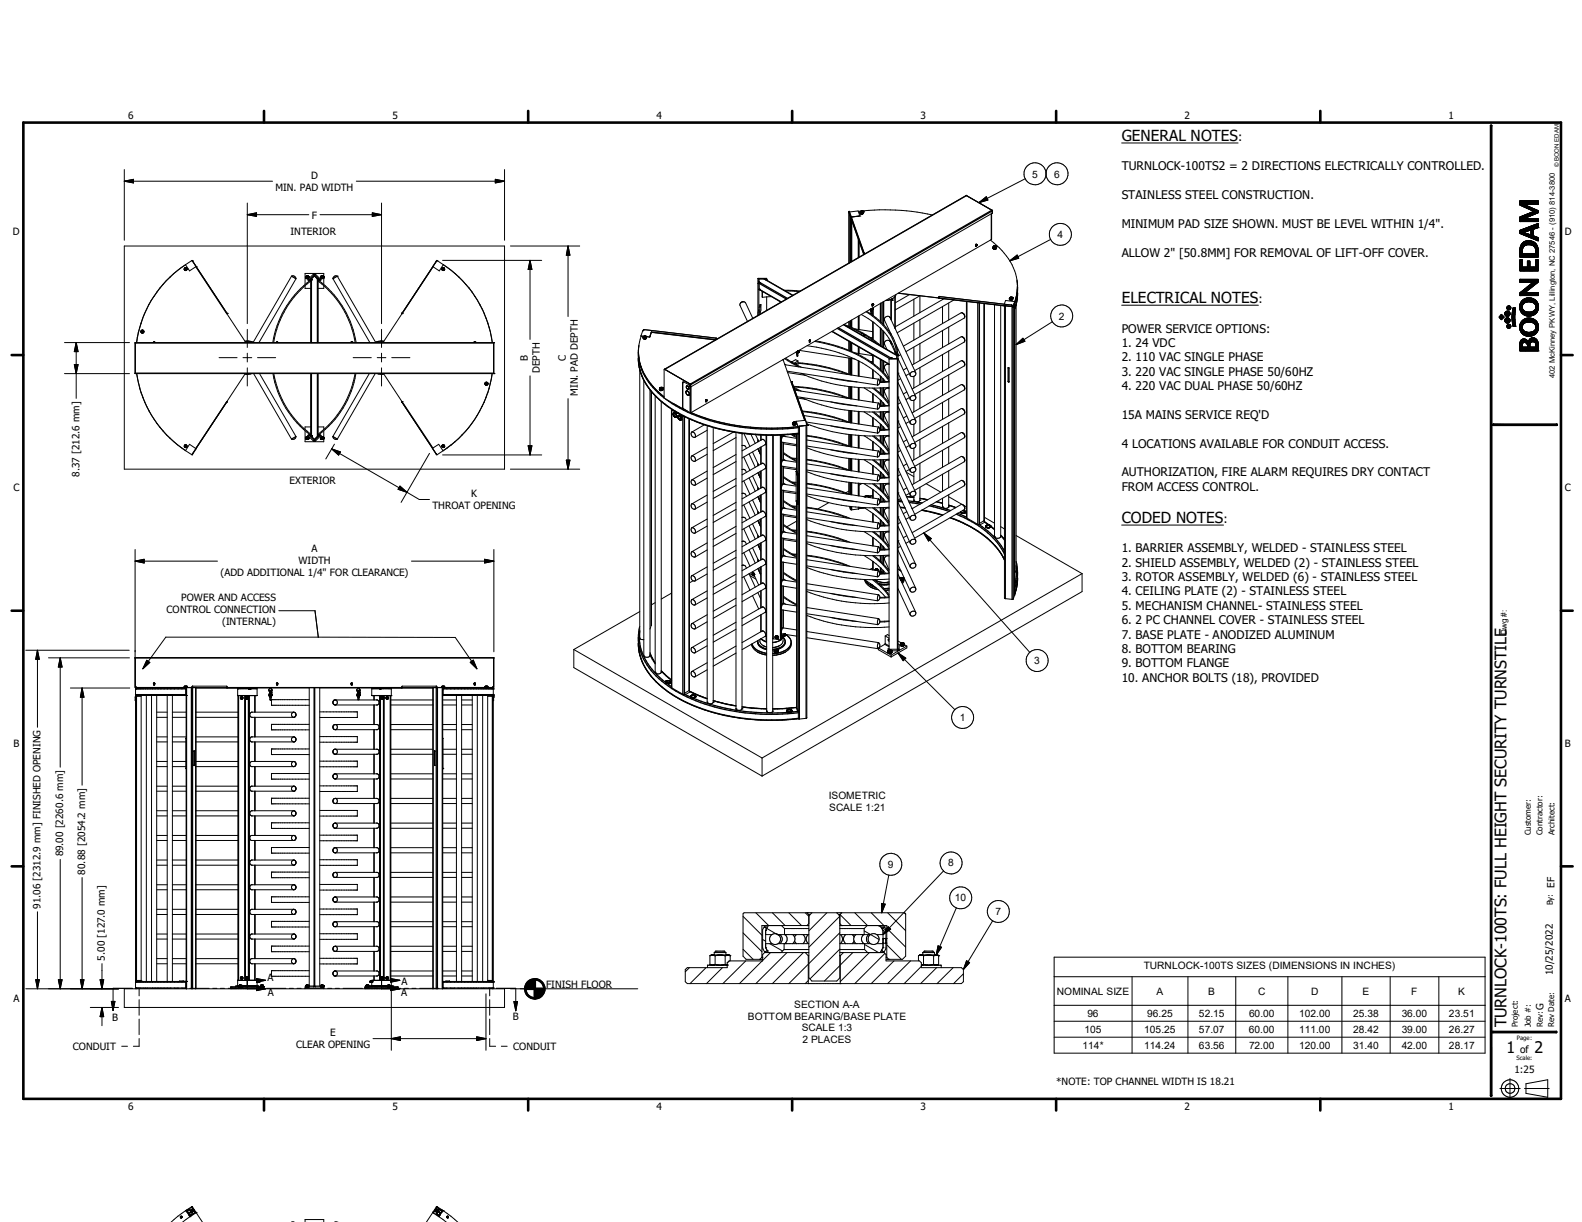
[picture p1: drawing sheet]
<svg xmlns="http://www.w3.org/2000/svg" width="279mm" height="216mm" viewBox="0 0 279 216" stroke-linecap="round" stroke-linejoin="round" font-family="sans-serif">
<defs><g id="words">
<g font-size="2.8">
<text x="266.1" y="181.5" transform="rotate(-90 266.1 181.5)">TURNLOCK-100TS: FULL HEIGHT SECURITY TURNSTILE</text>
<text x="266.1" y="186">1</text>
<text x="271" y="186">2</text>
</g>
<g font-size="2.7">
<text x="198.1" y="24.8">GENERAL NOTES</text>
<text x="198.1" y="53.5">ELECTRICAL NOTES</text>
<text x="198.1" y="92.3">CODED NOTES</text>
</g>
<g font-size="2.1">
<text x="218.6" y="24.8">:</text>
<text x="198.1" y="30.1">TURNLOCK-100TS2 = 2 DIRECTIONS ELECTRICALLY CONTROLLED.</text>
<text x="198.1" y="35.2">STAINLESS STEEL CONSTRUCTION.</text>
<text x="198.1" y="40.3">MINIMUM PAD SIZE SHOWN. MUST BE LEVEL WITHIN 1/4&quot;.</text>
<text x="198.1" y="45.3">ALLOW 2&quot; [50.8MM] FOR REMOVAL OF LIFT-OFF COVER.</text>
<text x="222.2" y="53.5">:</text>
<text x="198.1" y="58.8">POWER SERVICE OPTIONS:</text>
<text x="198.1" y="61.3">1. 24 VDC</text>
<text x="198.1" y="63.8">2. 110 VAC SINGLE PHASE</text>
<text x="198.1" y="66.4">3. 220 VAC SINGLE PHASE 50/60HZ</text>
<text x="198.1" y="68.9">4. 220 VAC DUAL PHASE 50/60HZ</text>
<text x="198.1" y="74">15A MAINS SERVICE REQ'D</text>
<text x="198.1" y="79.1">4 LOCATIONS AVAILABLE FOR CONDUIT ACCESS.</text>
<text x="198.1" y="84.2">AUTHORIZATION, FIRE ALARM REQUIRES DRY CONTACT</text>
<text x="198.1" y="86.7">FROM ACCESS CONTROL.</text>
<text x="216.1" y="92.3">:</text>
<text x="198.1" y="97.6">1. BARRIER ASSEMBLY, WELDED - STAINLESS STEEL</text>
<text x="198.1" y="100.1">2. SHIELD ASSEMBLY, WELDED (2) - STAINLESS STEEL</text>
<text x="198.1" y="102.7">3. ROTOR ASSEMBLY, WELDED (6) - STAINLESS STEEL</text>
<text x="198.1" y="105.2">4. CEILING PLATE (2) - STAINLESS STEEL</text>
<text x="198.1" y="107.7">5. MECHANISM CHANNEL- STAINLESS STEEL</text>
<text x="198.1" y="110.3">6. 2 PC CHANNEL COVER - STAINLESS STEEL</text>
<text x="198.1" y="112.8">7. BASE PLATE - ANODIZED ALUMINUM</text>
<text x="198.1" y="115.4">8. BOTTOM BEARING</text>
<text x="198.1" y="117.9">9. BOTTOM FLANGE</text>
<text x="198.1" y="120.4">10. ANCHOR BOLTS (18), PROVIDED</text>
</g>
<g font-size="1.8">
<text x="22.6" y="21">6</text>
<text x="69.3" y="21">5</text>
<text x="116" y="21">4</text>
<text x="162.6" y="21">3</text>
<text x="209.2" y="21">2</text>
<text x="255.8" y="21">1</text>
<text x="48.7" y="33.7">MIN. PAD WIDTH</text>
<text x="54.9" y="31.6">D</text>
<text x="182.3" y="31.4">5</text>
<text x="186.2" y="31.4">6</text>
<text x="2.3" y="41.6">D</text>
<text x="51.3" y="41.6">INTERIOR</text>
<text x="55.1" y="38.6">F</text>
<text x="276.4" y="41.6">D</text>
<text x="186.8" y="42.1">4</text>
<text x="187" y="56.5">2</text>
<text x="93.2" y="63.7" transform="rotate(-90 93.2 63.7)">B</text>
<text x="95.3" y="65.9" transform="rotate(-90 95.3 65.9)">DEPTH</text>
<text x="100" y="63.7" transform="rotate(-90 100 63.7)">C</text>
<text x="102.1" y="69.9" transform="rotate(-90 102.1 69.9)">MIN. PAD DEPTH</text>
<text x="2.4" y="86.7">C</text>
<text x="14" y="84.2" transform="rotate(-90 14 84.2)">8.37 [212.6 mm]</text>
<text x="51.1" y="85.6">EXTERIOR</text>
<text x="76.4" y="90">THROAT OPENING</text>
<text x="83.2" y="87.8">K</text>
<text x="276.4" y="86.7">C</text>
<text x="38.9" y="101.7">(ADD ADDITIONAL 1/4&quot; FOR CLEARANCE)</text>
<text x="52.7" y="99.6">WIDTH</text>
<text x="55" y="97.5">A</text>
<text x="32" y="106.3">POWER AND ACCESS</text>
<text x="29.4" y="108.4">CONTROL CONNECTION</text>
<text x="39.2" y="110.5">(INTERNAL)</text>
<text x="182.7" y="117.3">3</text>
<text x="2.4" y="131.9">B</text>
<text x="169.5" y="127.4">1</text>
<text x="276.4" y="131.9">B</text>
<text x="146.4" y="141.2">ISOMETRIC</text>
<text x="146.4" y="143.3">SCALE 1:21</text>
<text x="11.2" y="151.3" transform="rotate(-90 11.2 151.3)">89.00 [2260.6 mm]</text>
<text x="15" y="154.5" transform="rotate(-90 15 154.5)">80.88 [2054.2 mm]</text>
<text x="156.8" y="153.3">9</text>
<text x="167.5" y="153.1">8</text>
<text x="7.2" y="160.6" transform="rotate(-90 7.2 160.6)">91.06 [2312.9 mm] FINISHED OPENING</text>
<text x="168.7" y="159.3">10</text>
<text x="175.8" y="161.7">7</text>
<text x="18.5" y="169.7" transform="rotate(-90 18.5 169.7)">5.00 [127.0 mm]</text>
<text x="47.2" y="173.4">A</text>
<text x="70.9" y="174">A</text>
<text x="202" y="171.3">TURNLOCK-100TS SIZES (DIMENSIONS IN INCHES)</text>
<text x="2.4" y="177">A</text>
<text x="47.3" y="176">A</text>
<text x="70.8" y="175.9">A</text>
<text x="96.5" y="174.5">FINISH FLOOR</text>
<text x="140.2" y="178.1">SECTION A-A</text>
<text x="186.6" y="175.7">NOMINAL SIZE</text>
<text x="192.1" y="179.7">96</text>
<text x="202.6" y="179.7">96.25</text>
<text x="204.3" y="175.7">A</text>
<text x="211.7" y="179.7">52.15</text>
<text x="213.4" y="175.7">B</text>
<text x="220.6" y="179.7">60.00</text>
<text x="222.2" y="175.7">C</text>
<text x="229.4" y="179.7">102.00</text>
<text x="231.6" y="175.7">D</text>
<text x="239" y="179.7">25.38</text>
<text x="240.6" y="175.7">E</text>
<text x="247.6" y="179.7">36.00</text>
<text x="249.3" y="175.7">F</text>
<text x="255.9" y="179.7">23.51</text>
<text x="257.6" y="175.7">K</text>
<text x="272.6" y="178.4" transform="rotate(-90 272.6 178.4)">G</text>
<text x="276.4" y="177">A</text>
<text x="12.9" y="185.5">CONDUIT</text>
<text x="19.8" y="180.3">B</text>
<text x="52.3" y="185.2">CLEAR OPENING</text>
<text x="58.3" y="183.1">E</text>
<text x="90.6" y="180.1">B</text>
<text x="90.6" y="185.5">CONDUIT</text>
<text x="132.1" y="180.2">BOTTOM BEARING/BASE PLATE</text>
<text x="141.6" y="182.2">SCALE 1:3</text>
<text x="141.7" y="184.2">2 PLACES</text>
<text x="191.2" y="185.3">114*</text>
<text x="191.6" y="182.5">105</text>
<text x="202.1" y="185.3">114.24</text>
<text x="202.1" y="182.5">105.25</text>
<text x="211.8" y="185.3">63.56</text>
<text x="211.8" y="182.5">57.07</text>
<text x="220.6" y="182.5">60.00</text>
<text x="220.6" y="185.3">72.00</text>
<text x="229.4" y="182.5">111.00</text>
<text x="229.5" y="185.3">120.00</text>
<text x="239" y="185.3">31.40</text>
<text x="239" y="182.5">28.42</text>
<text x="247.6" y="185.3">42.00</text>
<text x="247.6" y="182.5">39.00</text>
<text x="255.9" y="185.3">28.17</text>
<text x="255.9" y="182.5">26.27</text>
<text x="268.5" y="186">of</text>
<text x="186.5" y="191.6">*NOTE: TOP CHANNEL WIDTH IS 18.21</text>
<text x="267.5" y="189.6">1:25</text>
<text x="22.6" y="196.1">6</text>
<text x="69.3" y="196.1">5</text>
<text x="116" y="196.1">4</text>
<text x="162.6" y="196.1">3</text>
<text x="209.2" y="196.1">2</text>
<text x="255.8" y="196.1">1</text>
</g>
<g font-size="1.7">
<text x="274.5" y="156.9" transform="rotate(-90 274.5 156.9)">EF</text>
<text x="274.2" y="172.3" transform="rotate(-90 274.2 172.3)">10/25/2022</text>
</g>
<g font-size="1.4">
<text x="266.1" y="112.2" transform="rotate(-90 266.1 112.2)">Dwg #:</text>
<text x="270.4" y="147.6" transform="rotate(-90 270.4 147.6)">Customer:</text>
<text x="272.4" y="147.6" transform="rotate(-90 272.4 147.6)">Contractor:</text>
<text x="274.5" y="147.6" transform="rotate(-90 274.5 147.6)">Architect:</text>
<text x="274.2" y="160" transform="rotate(-90 274.2 160)">By:</text>
<text x="268.1" y="181.5" transform="rotate(-90 268.1 181.5)">Project:</text>
<text x="270.4" y="181.5" transform="rotate(-90 270.4 181.5)">Job #:</text>
<text x="272.5" y="181.5" transform="rotate(-90 272.5 181.5)">Rev:</text>
<text x="274.5" y="181.5" transform="rotate(-90 274.5 181.5)">Rev Date:</text>
</g>
<text font-size="1.3" x="274.6" y="66.8" transform="rotate(-90 274.6 66.8)">402 McKinney PKWY, Lillington, NC 27546 - (910) 814-3800</text>
<g font-size="1.1">
<text x="275.3" y="29.6" transform="rotate(-90 275.3 29.6)">© BOON EDAM</text>
<text x="267.9" y="183.7">Page:</text>
<text x="267.9" y="187.3">Scale:</text>
</g>
</g></defs>
<g fill="none" stroke="#000" stroke-width=".18">
<path d="M22 30v12.4M22 32h26.1M22 32l1.6-.3v.6zM43.7 35.9v21.3M43.7 37.9l1.6-.3v.6zM43.7 37.9h10.8M56.5 37.9h10.9M62.9 32h26.2M65.8 37.6l1.6 .3-1.6 .3zM67.4 35.9v21.3M87.5 31.7l1.6 .3-1.6 .3zM89.1 30v12.4"/>
<path d="M149.9 37.4l2.7 7.6M149.9 37.4h.1M149.9 37.4l.3 .9M150 37.5v-.2l2.6 7.6M150 37.6v8.9M150 37.4l2.7 7.5M150 37.3v.1M150.1 37.4l1.5-.1 .3 .9M150.2 38.3h.1M151.6 37.3a39.5 39.5 0 0 1 13.1 .7M151.6 38.2l-1.2 .1M151.9 38.2h.1"/>
<path d="M151.9 38.2l-1.5 .1M151.9 37.6v.1M151.9 37.5v.1M151.9 37.5v.2l.1 .1M151.9 37.6h.1M151.9 37.4h.1M151.9 37.5v.2M151.9 37.7h.5M151.9 37.6l.1 .1M151.9 37.7h.1M152 37.3v.1M152 37.7h.1"/>
<path d="M152 37.7h.4M152 37.8h.4M152 37.8h.1M152 37.7h.3l.1-.2v.2M152.1 37.3h-.1M152.1 37.3h.1M152.1 37.5h.1M152.1 37.3v.1M152.2 37.4h.1M152.2 37.4l.1-.1-.1 .1M152.2 37.3h.1M152.3 37.3h.1"/>
<path d="M152.4 37.3h.1M152.4 37.7h-.4M152.4 37.8h-.4M152.4 37.4h.1M152.4 37.7h.1M152.5 37.5l-.1 .2M152.5 37.6l-.1 .1M152.5 37.7l-.3 .1M170.7 34.5h.1M172.9 35.8l1.3-1 .3 .5zM175.1 37.8v4.5l-53.1 30.6M175.2 37.1v.1"/>
<path d="M175.2 37.1l-4.6-2.5-53.2 30.6M175.2 37.1l.1 .1M175.2 37.2v.5M175.2 37.7l-53.2 30.7M175.3 37.2l-.1 .5M181.1 31.6l-8.2 4.2M198.1 25.3h20.6M268.4 39.1h.1M268.4 38.3l.8 .8 .6-.5 .5 .5 .6-.5 .4 .5 .4-.3M268.4 38.3v.8M268.4 35.5l1.4 1.3 .3-.3 .7 .8M268.4 35.8l.9 .8 .2-.3"/>
<path d="M268.4 36.2l2.5 1.1M268.5 38.3l.8 .8 .5-.5 .6 .5M268.5 38.3l-.1 .1 .8 .7M268.5 38.3l.9 .8M268.5 35.5l.7 .6M268.6 35.5l-.2 .2 1.1 1 .3-.3 .7 .8 .3-.3M268.7 35.5l-.3 .2 1 .9M268.7 35.5l.7 .6 .6-.6 .7 .6 .6-.6 .4 .4-.2 .2-.7-.6-.7 .6-.7-.6-.8 .8 .8-.8M268.8 38.2l.9 .9 .5-.5M268.8 35.5l.6 .6 .7-.6M268.8 35.5l-.4 .4 .6 .6M268.9 35.5l.6 .6 .7-.6 .6 .6"/>
<path d="M268.9 39.1l.6-.5 .5 .5 .5-.5 .6 .5M269 35.5l-.6 .6 .3 .3M269.1 35.5l.7 .6M269.2 36.1h.1M269.2 36.1l2.5 1.1v.4l-2.5 1M269.2 38.1l.4 .4M269.2 36.1h2.5M269.2 38.6h2.5M269.2 38.6h.1M269.2 39.1l.5-.5 .5 .5M269.2 38l-.8 .8 .4 .3 .6-.5M269.2 36.2l-.3 .2"/>
<path d="M269.2 35.5l-.8 .7M269.2 38l.5 .4-.4-.4-.9 .8 .3 .3M269.3 36.2l-.3 .3 .3-.3 .7 .7 .3-.3M269.3 36.6l.3-.3-.3 .3M269.3 38.6l-.4-.4-.5 .4 .6 .5 .5-.5M269.3 38.6l-.5 .5M269.3 35.5l.6 .6M269.3 36.2l-.3 .3M269.4 36.2l.7 .8M269.4 38.5l-.4-.4-.6 .6 .5 .4 .5-.5 .5 .5 .5-.5 .5 .5 .5-.5 .3 .2-.3 .3-.5-.5M269.4 38.6l.5 .5 .5-.5M269.4 38l-1 .9 .3 .2 .5-.5 .6 .5"/>
<path d="M269.4 36.2l-.3 .3M269.4 36.3l-.3 .2M269.4 38l.4 .4-.4-.4M269.5 38.5l-.4-.4-.7 .6 .4 .4M269.5 35.5l-.9 .8-.2-.2 .6-.6 .7 .6 .7-.6M269.5 36.3l-.3 .3M269.5 35.5l.7 .6 .7-.6 .6 .6 .2-.1-.5-.5M269.5 37.9l.4 .4M269.6 38.6l.5 .5M269.6 36.7l.3-.3 .8 .8 .3-.3M269.6 36.3l.8 .8 .4-.3M269.6 35.5l-.9 .8"/>
<path d="M269.6 37.9l.4 .4M269.7 36.4l-.3 .2M269.7 36.4l-.3 .3M269.7 37.9l.4 .3M269.7 35.5l.6 .6 .7-.6 .7 .6M269.7 35.5l-.9 .9M269.7 37.8l.4 .4M269.8 39.1l.6-.5 .5 .5 .5-.5 .3 .3-.3 .2-.5-.5-.5 .5M269.8 37.8l.4 .4-.4-.4-1.4 1.3M269.8 36.4l-.3 .3M269.9 35.5l.6 .6 .7-.6 .5 .4M269.9 37.8l.3 .4"/>
<path d="M269.9 37.8l.4 .4M269.9 38.6l-.5 .5M269.9 38.3l-.4-.4-1.1 1.1 .2 .1M269.9 36.9l.3-.3 1.1 1.1M269.9 36.5l-.3 .3M269.9 35.5l-.6 .6M269.9 37.8l.4 .3M270 37.7l-1.6 1.4 1.3-1.2 .3 .4M270 36.9l.3-.3 1.1 1.1M270 36.5l-.3 .3-1.3-1.3h.1l1.4 1.4M270 38.6l.5 .5 .5-.5 .5 .5 .2-.1M270 36.5l-.3 .3"/>
<path d="M270 38.6l-.5 .5-.9-.8 1 .8M270 36.9l.4-.2 1 1 .3-.3-.4-.3-1.2 1.1M270 35.5l.7 .6 .7-.6 .3 .2M270.1 38.6l.5 .5 .6-.5M270.1 36.6l-.3 .2M270.1 36.6l-.3 .3M270.1 37.7l.4 .4M270.2 37.6l.4 .4 .9-.9 .2 .2-.5 .5-.4-.4 .4 .4M270.2 35.5l.7 .6 .7-.6 .1 .1-.6 .5-.7-.6M270.2 36.6l-.3 .3M270.2 35.5l-.6 .6-.7-.6-.5 .4 .5 .6 .3-.3M270.2 38.6l.6 .5 .5-.5 .4 .3"/>
<path d="M270.3 35.5l-.6 .6-.7-.6-.6 .5M270.3 38.6l.5 .5M270.3 35.5l.7 .6 .7-.6-.6 .6M270.4 38.1l-.4-.4 .4 .4M270.4 40l.5 .5M270.4 37.5l.4 .5M270.4 40l-1 1-.4-.5M270.4 36.7l-.3 .3M270.4 36.1l-.6-.6-1 .9M270.4 39.9l.6 .5M270.5 35.5l-.7 .6-.6-.6-.8 .7 .1 .1 .9-.8 .6 .6 .7-.6 .6 .6 .4-.3-.4-.3M270.5 36.7l-.3 .3"/>
<path d="M270.5 38.6l.5 .5M270.5 37.5l.4 .4M270.5 36.7l.9 1M270.5 39.9l-1 1-.5-.4M270.5 39.9l.6 .5M270.5 35.5l.7 .6 .5-.5-.2-.1-.6 .6M270.5 37.5l-.9 .9-.4-.4M270.5 37.5l.5 .4M270.6 39.9l.5 .5M270.6 38.6l-.6 .5M270.6 38l-.4-.3-1 .9-.4-.4-.4 .4 .6 .5M270.6 35.5l.6 .6 .5-.4-.3-.2-.6 .6"/>
<path d="M270.6 36.8l.9 .9M270.6 37.5l.4 .4M270.6 36.8l-.3 .3M270.7 39.9l.5 .5 .5-.5-.4-.3-1 1.1-.5-.5M270.7 38.6l.5 .5 .4-.5M270.7 38l-.5-.4-.9 .9-.4-.4M270.7 36.8l.8 .9M270.7 39.9l-1 .9-.5-.4M270.7 39.8l.5 .6M270.7 36.8l-.3 .3M270.7 35.5l-.6 .6M270.8 39.1l.5-.5 .4 .4-.1 .1"/>
<path d="M270.8 39.8l.5 .5M270.8 38.6l-.6 .5M270.8 38l-.5-.4-.9 .9-.4-.4M270.8 35.5l.6 .6 .3-.3M270.8 36.1l-.7-.6-.6 .6-.7-.6-.4 .3 .8 .8 .3-.3 .7 .7 .3-.3M270.8 38.6l.5 .5 .4-.4-.1-.1-.6 .5M270.8 36.8l.8 .8 .1-.1-.6-.5M270.8 39.8l.6 .5M270.8 37.9l-.4-.4-.9 1-.4-.4M270.9 37.3l.3-.3 .5 .5-.2 .2M270.9 36.9l.7 .7-.6-.7-.3 .3M270.9 35.5l-.7 .6-.6-.6-.9 .9"/>
<path d="M270.9 37.3l.4 .5M270.9 37.3h.1M270.9 39.8l.5 .5M270.9 36.9l-.3 .3M270.9 37.3l-2.5 1M270.9 35.5l.7 .6 .1-.1M271 36.9l-.3 .3M271 38.6l-.5 .5-.5-.5-.6 .5-.8-.8-.2 .1 .7 .7 .5-.5 .6 .5 .5-.5 .5 .5M271 39.7l.5 .6M271.1 38.6l.6 .5-.5-.5-.5 .5-.5-.5-.6 .5M271.1 39.7l-1.1 1-.5-.4M271.1 35.5l-.7 .6"/>
<path d="M271.1 39.7l.5 .5M271.1 37.8l-.3-.4-1 .9-.4-.4M271.1 38.6l-.5 .5M271.1 37l-.3 .3M271.1 35.5l-.6 .6-.7-.6-.6 .6M271.1 39.7l.6 .5M271.2 39.7l-1.1 1-.4-.5-1.1 1.1M271.2 39.7l.5 .5M271.2 39.7l.5 .4-.1 .1M271.2 37l-1.2 1.3-.4-.4-1.2 1.1 .2 .1 1.5-1.4 .3 .4M271.2 37.8l-.4-.4-.9 .9M271.2 35.5l-.6 .6-.7-.6-.6 .6-.7-.6-.2 .1 1.2 1.1"/>
<path d="M271.2 38.6l.5 .5M271.3 39.6l.4 .4-.3 .3-.5-.5-1 1-.5-.5M271.3 39.6l-1.1 1.1-.5-.5M271.3 39.6l.4 .4M271.3 37.7l.4-.3-.3-.3-1 1M271.3 37.1l-1.1 1.1M271.4 37.1l-1.1 1M271.4 37.1l-.9 1-.4-.4M271.5 39.6l.2 .1-.7 .8M271.5 39.6l.2 .1-.8 .8-.5-.5M271.5 37.2l-.8 .8-.4-.4M271.5 38.6l.2 .2"/>
<path d="M271.6 37.2l-.8 .7M271.6 39.5l.1 .1-1.3 1.2 .4 .5-.7 .6-.7-.7-.4 .3M271.6 37.2h.1l-.6 .6M271.6 37.2l-.7 .7-.4-.4M271.6 37.2l-.6 .7-.3-.5-1 1-.4-.4M271.7 36.1v-.6h-3.3v.7M271.7 38.6v.5h-3.3M271.7 40l-.4 .3-.5-.5-1 1-.5-.4-.9 .8M271.7 38.6l-.6 .5-.5-.5-.5 .5-.5-.5-.5 .5-.7-.6 .3-.3 .9 .9 .5-.5 .6 .5M271.7 36.1l-.7-.6-.7 .6-.7-.6-.8 .9M271.7 35.7l-.4 .4-.7-.6-.7 .6-.7-.6-.7 .8M22 43.5h67.1v39.4h-67.1z"/>
<path d="M24.7 57.9l-.6 2.6M24.9 57.1l-.5 1.7-.3 1.7M25 58.4l-.1 .3 .3 .2M25 58.4a.23 .23 0 0 0 0 .4 .23 .23 0 0 0 .4-.1M25 58.4l-.1 .3M25 58.8h.1M25 58.7h.3M25 58.4h.4M25.1 58.4h.2M25.1 58.4l-.2 .2 .1 .1M25.1 58.4h.1M25.1 58.4h-.1"/>
<path d="M25.2 58.3l.2 .2v.2M25.2 58.3l-.2 .1M25.2 58.5l-.1 .1h.1M25.2 58.3l-.1 .1M25.2 56.3l-.3 .8M25.2 58.5h.1M25.2 58.4h.1M25.3 58.6l-.1 .1M25.3 58.4l.1 .1M25.4 58.7l-.3 .2M25.4 58.5v.2M25.4 58.5v.1"/>
<path d="M25.4 58.6l-.1 .1M27.2 52.4l-.9 1.4-1.1 2.5M27.7 51.6l-.5 .8M32.6 47.3v.3l.3 .2h-.1M32.6 47.4a.24 .24 0 0 1 .4 0 .24 .24 0 0 1-.1 .4 .24 .24 0 0 1-.4-.2l.1-.2M32.7 47.5l.2 .1-.2 .1zM32.8 46.8a20.2 20.2 0 0 0-5.6 5.6M32.8 46.8l-.7 .5M32.8 47.3l.1 .1M32.8 46.8l1.1-.8 .7 1.1M32.8 46.8l.7 1.1 1.1-.8M33 47.5h.1"/>
<path d="M33 47.4v.1M33 47.5l-.1 .3M34 46.1h.1M34 46.1v.1M34 46.2h.1M34 46.1l6.1 9.2M34.6 47.1h.1M40 55.3l3.4 5.2M40.1 55.4h.1M43.7 58.2v3.2M51.5 48.8l.8 .5M51.5 48.8a.53 .53 0 0 1 .8 .5"/>
<path d="M51.5 48.8l-6.8 11.7M52.3 49.3l-6.6 11.2M53.9 50.3v-2h3.3v2M53.9 50.5v.5h1M54 49h.1M54 48.9h.1M54 49.1h.1M54 49l.1 .1M54.1 49.1h.1M54.1 48.8l-.1 .1M54.1 49.1h.2M54.1 48.8h.1"/>
<path d="M54.1 49.1l.1 .1M54.2 48.9v.2M54.2 49.1h.1M54.2 48.9h.1M54.2 49.2h.1M54.2 48.8h.1M54.3 48.8h-.2M54.3 48.8h.1M54.3 48.9v.2M54.3 49.1h.1M54.4 49.1h.1M54.4 49.1h-.1"/>
<path d="M54.4 48.8v.2M54.4 49.4h.2M54.4 49.4l1-1h.3l1 1M54.4 49.4l.2 .3M54.4 48.8h.1M54.4 48.9h.1M54.4 49h.1M54.4 48.9v.1M54.4 49v.1M54.6 49.4l.1 .2M54.6 49.4l.9-.9 1 .9M54.7 49.6l.8-.9 .8 .9"/>
<path d="M54.7 49.6h.1M54.9 49.5h.1M54.9 49.5v11M54.9 49.5a17 17 0 0 0-6.7 11M54.9 49.7a16.7 16.7 0 0 0-6.6 10.8M54.9 49.4v.1M54.9 49.4h.1M55 49.4h.1M55 49.3v.1M56.1 49.4h.1M56.1 49.3v.1M56.2 49.4h.1"/>
<path d="M56.2 49.5a17.1 17.1 0 0 1 6.7 11M56.2 49.7a16.8 16.8 0 0 1 6.5 10.8M56.2 49.5v11M56.3 49.6h.1M56.5 49.4l-.2 .2M56.5 49.4h.2M56.7 49h.1M56.7 48.9h.1M56.7 48.8v.1M56.7 49.1h.1M56.7 48.8v.3M56.7 49.4l-.2 .3"/>
<path d="M56.7 49l.1 .1M56.8 48.8h.1M56.8 49.1h.1M56.8 48.9v.2M56.8 48.8h-.1M56.8 49.1h.2M56.8 49.1v.1M56.8 48.9h.1M56.8 48.9l-.1 .1M56.8 49.2h.1M56.8 48.8h.2M56.9 49.2h.1"/>
<path d="M56.9 48.8h.1M56.9 48.9v.2M56.9 49.1h.1M57 48.8h.1M57 48.8v.3M57 49.1h.1M57 48.9h.1M57 49h.1M57.2 50.5v.5h-1M58.8 49.3l6.5 11.2M59.6 48.8h.1M59.6 48.8a.51 .51 0 0 0-.8 .5"/>
<path d="M59.6 48.8l-.8 .4M59.6 48.8l6.8 11.7M67.4 58.2v3.2M71 55.4h.1M71 55.4l-3.4 5.1M71 55.2v.2M76.4 47.1h.1M77.1 46.1l-.1 .1M77.1 46.1l-6.1 9.3M77.1 46.1h.1M78 47.5l.1-.2h.3l.1 .3M78 47.6h.1"/>
<path d="M78 47.7h.1M78 47.5v.2M78.1 47.5v.1M78.1 47.5l.3-.2 .1 .4M78.1 47.6l.1 .2M78.2 46h17.5M78.2 47.8h.2M78.3 46.8a19.9 19.9 0 0 1 7.2 8.6M78.3 46.8l-1.2-.8-.7 1.1M78.3 46.8l-.7 1.1-1.1-.8M78.3 47.6l-.1-.1 .1 .2M78.5 47.6l-.1 .2"/>
<path d="M78.5 47.7h-.1M85.5 55.4l.7 1.7M86.2 57.1l.6 2.5M86.6 58.8l.2 .9M86.8 59.6l.1 .9M90.1 43.5h12.3M93.6 46v14M93.6 46l.3 1.6h-.6zM100.3 43.5v12.4M100.3 43.5l.4 1.6h-.7zM113.2 59.4h.5M113.2 59.4l-.4 2.1"/>
<path d="M113.6 59.7l.4 .1M113.6 58.4l-.4 1M113.6 59.5h.1M113.6 59.7v-.1v.2l.1 .1M113.7 58.3l12.8 1.5M113.7 58.3l-.1 .2M113.7 59.4h.1M113.7 59.7l.1 .1M113.7 59.9h.1M113.8 58.3h-.1M113.8 59.4h.1M113.8 59.5h.1"/>
<path d="M113.8 59.4h-.1M113.9 59.5h.1M113.9 59.4h.1M113.9 59.4l-.1 .1M113.9 59.4l.1 .1M113.9 59.4v.1M114 59.4h.1M114 59.4l-.1 .1M114.1 59.4h.1M114.1 59.8l-.3 .1M114.1 59.7h-.1M114.1 59.5h.1"/>
<path d="M114.1 59.5l.6 .1M114.1 59.5l-.1 .3-.4-.2M114.1 59.6h.1M114.2 59.6l-.3 .2M114.2 59.8h-.1M114.2 59.6l-.1 .2h-.4M115 58.7l-.2 .7M115.1 58.7h.1M115.1 58.6l-.4 1zM126.4 59.8h.2M126.5 59.8l.2 .1zM130.8 53.5l-.1 .5 1.3 2.8"/>
<path d="M130.9 53.4l-.1 .1M131.2 53.3h.2l.3 .2 1.3 2.8M131.2 53.3l-.4 .3M131.2 53.3l-.2 .1M133.9 50.1h.1M134 49.9h.1M134 49.8l.1 .1M134.1 49.9h.1M134.1 50.1h.1M134.1 50h.1M134.1 51.1h.1M134.1 50v1.1"/>
<path d="M134.1 51.2h.1M134.1 51.2l3.8 2.2M134.1 49.9v.1M134.1 51.2h-.1M134.4 53.8h-.2l-.3 1.9M134.4 53.8l-.3 1.8M134.4 53.8v1l-.2 .7M134.6 52.4v.1M134.8 51.6l-.2-.1v1M134.9 49.3h.1M135 49.3h.1M135.1 49.3h.1"/>
<path d="M135.1 49.4h.1M135.1 49.4l4.9 2.8M135.2 49.3h.1M135.2 49.4h.1M135.4 49.5v-.3h-1.5v6.6M135.4 52.5v2.3M135.4 49.3h-1.4v5.1M135.4 52.5h-.8M136.2 52.4l-.8 .1M138.5 51.3l2.9 .1M138.7 51.4l2.5 .1M146.9 58.6l10.1 5.8"/>
<path d="M146.9 58.6h.1M149 57.4l9.3 5.3M149.1 57.3a19.6 19.6 0 0 1 6.5 3.8M149.4 57.6a18.5 18.5 0 0 1 5.6 3.2M150 56.8v.9M151 58.1l3.1 .5M151.7 42.6v2.8M151.7 55.8v2.4M152.1 55.6a12 12 0 0 1 5.9 6.1l.2 1M152.2 58.9h.1M152.2 58.9l.5 .3M152.2 58.9l-.2 .2"/>
<path d="M152.6 59.2v.2M152.6 59.2h.1M152.7 59.2l-.3 .1M152.7 59.2h.1M152.7 59.2h-.1M152.7 59.2v.3M153 55.1a10.5 10.5 0 0 1 5.3 7.1l.1 .5M153.1 55l.6 .4M153.7 55.4a9.9 9.9 0 0 1 4.8 7.1M153.7 59.6l.4 .1M153.7 55.4h.4M153.7 54.7l.2 .7"/>
<path d="M153.8 54.7h.1M153.8 54.6v.1M153.8 54.6h.1M153.9 54.6h.1M153.9 54.7h.1M153.9 54.6v.1M154 54.6h.1M154 53.9h.1M154 54.5h.1M154 54.9h.1M154.1 53.9h.1M154.1 53.7l-.1 .1"/>
<path d="M154.1 53.8h.1M154.1 53.7h.1M154.1 53.7v.3l-.1 .1M154.1 54.6l-.2 .8-.1-.1v-.5l-.1-.1M154.1 54.6v1.1M154.1 56.8v3.1M154.2 53.7l-.2 .1v.3M154.2 53.7h.1M154.2 53.8h-.1M154.2 54.4l-.1 .2M154.2 53.7l-.1 .3-.1 .1M155.6 53.6v3.3"/>
<path d="M155.6 58.1v3M156.2 56.5v.1M156.2 56.5l1.2 2.6M156.7 53.1h-.3M156.9 53l-.5 .1M156.9 53l-.2 .1M157.2 56.1a.58 .58 0 0 0-.7-.2 .58 .58 0 0 0-.3 .6M157.2 56.1v.1M157.2 56.1h.1M157.2 56.1l4.5 9.8M157.4 52.9l-.5 .1M157.4 52.9v3.7"/>
<path d="M157.4 53.1h.1M157.4 52.9l-.3 .1M157.5 53.1h.1M157.5 52.8v.1M157.5 53h.1M157.5 52.9h.1M157.7 52.8l-.3 .1M158.1 52.4v5.7M158.1 52.4l-.4 .4M158.2 52l-.1 .4M158.6 51.8l7.2 .9M158.7 51.8l7.1 .8"/>
<path d="M160.6 52l-2.5 1.5M161.4 52.9v3M161.4 57.1v3M162.4 52.3l-4.3 2.5M162.5 52.3v2.9M162.5 56.5v3M165.8 52.7h.1M165.8 52.7l11.6 1.4M165.8 52.4l12.9 1.5M166 52.4l-.2 .1v.2M166.5 52.8v.1M166.5 54.2v2.9"/>
<path d="M166.5 58.4v3M166.7 52.8l-8.6 5M167.6 53.5v3M167.6 57.8v3M168.5 53l-10.1 5.8M169.9 59.5a.69 .69 0 0 1 .4 .9l-8.7 5.1M169.9 55.3a.67 .67 0 0 1 .4 .9l-10.3 5.9M169.9 59.5l-8.8 5M169.9 59.5l.5 .4v.4M169.9 55.3l-10.4 5.9M169.9 55.3l.5 .3v.5M170.7 53.3v38.1l2 1.2h.3"/>
<path d="M172.3 43.5l.1-.4v.4M172.3 43.5h.1M172.3 43.3h.1M172.4 43.3h.1M172.4 43.2h.1M172.4 43.2v.1M172.4 43.2v.3M172.5 43.2h.1M173.9 53.6l-.1 38.5M174.9 42.4a10.9 10.9 0 0 1 4.8 7.6l-.1 1.7-.4 1.6M175.4 43.7l.1 .1M175.4 43.7v-.1l.1 .2"/>
<path d="M175.4 43.9l.1 .1M175.4 43.7h.1M175.4 43.6h.1M175.4 43.9h.1M175.4 43.8v.1M175.4 43.9v-.1v.1M175.4 43.5v.1M175.5 43.5h.1M175.5 43.9l.4 .1M175.5 43.8h.1M175.5 43.9l.1 .1M175.5 43.8l.3 .1"/>
<path d="M175.5 43.5h.4M175.5 43.8l.1 .1M175.5 43.9h.2M175.6 43.8h.3l-.1 .1M175.6 43.6h.1M175.6 44h.2M175.6 53.8v41.1M175.7 43.6h.1M175.7 43.5v.1M175.8 44h.1M175.8 43.5l-.1 .1M175.8 44h-.1"/>
<path d="M175.8 43.9l-.1 .1M175.9 43.9h-.1M175.9 43.5h.1M175.9 44h.1M175.9 43.9l.1-.1-.1 .2M175.9 43.7l-.4 .1M175.9 43.5v.1M175.9 43.9v.1M175.9 43.6h.1M175.9 43.6v.1M175.9 43.7h.1M175.9 43.6v.2l-.1 .1"/>
<path d="M176.7 54v40.9M177.3 54l1.6 .2zM177.6 54l1.1 .2M178.3 52.7v.2M178.3 52.7v.1M178.3 52.7h.1M178.3 52.8h.1M178.3 52.6v.2M178.3 52.9h.1M178.3 52.6h.1M178.3 53h.2M178.3 46.1l1.3-1 .3 .5z"/>
<path d="M178.4 52.6h.1M178.4 52.8v.1M178.4 52.9h.1M178.4 52.9h.3M178.4 53h.1M178.4 52.5v.1M178.4 53h.3M178.5 52.6v.1M178.5 52.5h.1M178.5 52.7h.2M178.5 52.7h.1M178.5 52.5l-.1 .1"/>
<path d="M178.5 52.5h.2M178.5 52.6h.1M178.6 52.6h.1M178.6 52.5h.1M178.6 53.9h.1M178.7 53h-.3M178.7 53.9l.1 .2M178.7 53.9l.1 .3M178.7 53h-.1M178.7 52.6h.1M178.7 53h.1M178.8 52.6h.1"/>
<path d="M178.8 52.9h-.1M178.8 52.9l-.1 .1M178.8 53h-.1M178.8 54.2h.1M178.8 52.8l-.1 .1M178.8 52.7h.1M178.8 52.7v.2M178.8 52.7v.1M178.9 54.2h.1M179.2 53.4v.1M179.2 53.3h.1M179.2 54.6h.1"/>
<path d="M179.2 53.3l-.3 .9M179.2 53.3l-1.6-.2-.2 .6M179.5 53.7v47.2M179.6 49.6l.1 2.6-.5 2.4M179.7 50.6l-.1 1.1-.4 1.7v51.7l-.3 .8-1.5-.2v-51.6M185.6 42.3l-7.3 3.8M185.9 56.8l-6.4 4.1M198.1 53.9h24.1M264.8 56l.4 .4M264.8 56l.4-.5 .4 .5-.4 .5M264.8 56l.4 .5M264.8 56l.5 .4"/>
<path d="M264.9 55.9l.4 .4M265 55.8l.4 .5M265 55.8l.4 .4M265 55.7l.5 .5M265.1 55.7l.4 .4M265.1 55.6l.4 .5M265.1 55.6l.5 .5M265.2 55.6l-.2 .2M265.2 55.6l-.4 .4M265.3 55.6l-.5 .5M265.3 55.7l-.4 .4M265.3 55.7l-.4 .5"/>
<path d="M265.4 55.8l-.5 .4 .3 .3M265.4 55.8l-.4 .5M265.5 55.9l-.5 .4M265.5 55.9l-.4 .4M265.6 56l-.5 .4M265.6 56l-.4 .5M265.8 56.6l.5-.4 .4 .4-.5 .5zM265.8 55.4l.5 .5M265.8 55.3l.6 .6M265.8 55.2v.4M265.8 56.4v.4M265.8 55.6v.1"/>
<path d="M265.8 56.8l.2 .2M265.8 56.4l.6 .6M265.8 55.2l.2-.2 .6 .6M265.8 55.2l.6 .7M265.8 55.7l.2 .1M265.9 55.1l.6 .7M265.9 56.3l-.1 .1M265.9 56.3l.6 .7-.6-.7M265.9 55.1l.7 .7M265.9 55.1l.7 .6 .1-.1M266 55l.6 .7M266 55l-.2 .2"/>
<path d="M266 55.8v.1M266 57h.1M266 55l.7 .6M266 55h.1M266 55.9h.1M266 56.2l-.1 .1M266.1 56.2l.6 .6M266.1 54.4l.4 .3 .3-.3M266.1 57.7l.4 .3 .3-.3M266.1 57.6l.4-.3 .3 .3M266.1 54.4l.4-.3 .3 .3M266.1 54.4v.1"/>
<path d="M266.1 57.7h.1M266.1 57.8l.2 .2M266.1 57.6l.5 .4M266.1 56.2l.6 .5M266.1 54.5l.1 .1M266.1 54.3l.5 .4M266.1 57.7l.3 .3M266.1 57.6l.4 .4M266.1 54.5l.3 .2M266.1 54.3l.4 .4M266.1 54.3h.1M266.1 54.5h.1"/>
<path d="M266.1 57.5v.1M266.1 57.7v.1M266.1 54.3v.1M266.1 55h-.1M266.1 55.9h.1M266.1 56.2h-.1M266.1 57.6v.1M266.2 57.5l.4 .5 .2-.2M266.2 54.3l.4 .4M266.2 55l-.4 .4 .5 .5M266.2 56.2l-.4 .3 .5 .6M266.2 54.5l.1 .2"/>
<path d="M266.2 56.2l.5 .4M266.2 57.5h-.1M266.2 54.2l-.1 .1M266.2 57.5l.5 .4M266.2 55l.5 .4-.4 .5M266.2 54.2l.5 .5M266.2 57.4l.5 .5M266.2 56.1l-.4 .5 .5 .5 .4-.5M266.2 54.6l.1 .1M266.2 54.2h.1M266.2 55h.1M266.2 55h-.1"/>
<path d="M266.2 56.1l.1 .1M266.2 56.1l-.1 .1M266.2 57.9h.1M266.3 55l-.5 .4M266.3 55l.4 .4-.5 .5M266.3 54.2l.4 .4M266.3 57.4l.5 .5M266.3 54.1l.5 .5M266.3 55l-.5 .5 .4 .4M266.3 54.7h.1M266.3 54.1l-.1 .1M266.3 57.9l.1 .1"/>
<path d="M266.3 56.2l.4 .3M266.3 55l.4 .3M266.3 56.2l-.5 .5 .3 .3 .6-.5M266.3 57.4l-.1 .1M266.3 55.9h-.1M266.3 55h.1M266.3 56.2h.1M266.4 55l-.6 .5 .3 .4 .6-.6M266.4 54.1l.4 .4M266.4 57.3l.4 .5M266.4 54.7h.1M266.4 54.1h-.1"/>
<path d="M266.4 58h.1M266.4 57.3l-.2 .2M266.4 57.3l.4 .4M266.4 56.2l-.6 .6M266.4 54.1h.2M266.4 55l-.6 .6M266.4 57.3l-.3 .3M266.4 55l.3 .3-.7 .6M266.4 54.1l-.3 .2M266.4 54.7h.2M266.4 54.1h.1M266.4 55.9h-.1"/>
<path d="M266.4 55h.1M266.4 56.2l.3 .2M266.4 57.3h.2M266.4 58h.2M266.4 57.3h.1M266.4 55l-.6 .6 .2 .2 .6-.6M266.4 54.1l.4 .3M266.5 56.2l-.7 .6M266.5 55l.1 .2M266.5 55l-.7 .7M266.5 55.1l-.6 .6M266.5 57.3l-.4 .4"/>
<path d="M266.5 56.3l-.6 .6M266.5 54.1l-.4 .3M266.6 57.3l.2 .3M266.6 54.1l.2 .2M266.6 54.1h.1M266.6 57.3h.1M266.6 57.3l-.5 .4M266.6 56.3l-.7 .7M266.6 55.1l-.7 .7M266.6 54.1l-.5 .4M266.6 55.2l-.6 .6M266.6 54.1l.1 .1"/>
<path d="M266.6 57.3l-.4 .5M266.6 54.1l-.4 .4M266.6 54.7h.1M266.6 55.2h.1M266.6 57.3l.1 .1M266.6 58h.1M266.6 56.8l-.6-.6-.2 .2 .7 .6M266.6 56.4l-.6 .6M266.7 57.4l.1 .1-.5 .5M266.7 56.8l-.3 .2M266.7 56.4l-.7 .6M266.7 55.6l-.3 .3"/>
<path d="M266.7 55.2v.1M266.7 56.4v.1M266.7 56.8l-.3 .2h-.4M266.7 56.7l-.6-.5-.3 .3 .6 .5M266.7 55.6l-.6-.6-.3 .3 .6 .6M266.7 57.4l-.5 .5M266.7 56.5l-.6 .5M266.7 55.5l-.4 .4M266.7 55.3l-.6 .6M266.7 56.7l-.4 .3M266.7 54.1l-.5 .5M266.7 55.5v.1"/>
<path d="M266.7 55.3v.2M266.7 56.5v.2M266.7 56.7v.1M266.7 54.6l-.1 .1M266.7 54.2l-.5 .4M266.7 54.2h.1M266.7 57.4l.1 .1M266.8 57.8l-.2 .2M266.8 57.5v.1M266.8 54.2v.1M266.8 54.6h-.1M266.8 57.5l-.5 .4"/>
<path d="M266.8 54.5l-.2 .2M266.8 54.2l-.5 .5M266.8 54.2l-.1-.1-.5 .5M266.8 57.8h.1M266.8 54.5v.1M266.8 57.6l-.4 .4M266.8 57.7l-.2 .3M266.8 54.3l-.4 .4M266.8 54.3h.1M266.8 54.5h.1M266.8 57.7v.1M266.8 54.3v.1"/>
<path d="M266.8 57.6v.1M266.8 54.4v.1M266.8 57.7h.1M267 56.1l.5 .5-.4 .4 .5 .5-.1 .1-.3-.3 .4-.5M267 55.8l.5 .5-.4 .4 .5 .6M267 56.2l.5 .5-.4 .4 .5 .5M267 56l.1 .4M267.1 55.6l.4 .5-.4 .5 .5 .6-.4 .4h.1l.3-.3-.5-.5 .4-.4M267.1 55.6l.4 .5-.4 .4 .5 .5M267.1 56.4l.5 .5-.4 .4M267.1 55.4l.4 .5-.4 .5 .5 .5M267.1 55.8l.4-.5-.4-.4 .5-.5-.5 .6 .4 .4-.5 .5 .5 .5"/>
<path d="M267.1 55.6l.5-.5-.4-.4 .2-.3 .2 .2-.5 .6 .4 .4M267.1 55.8l.4 .4-.4 .5M267.1 56.4v.4M267.1 55.6l-.1 .4M267.1 55.3l.4 .5-.4 .5M267.1 56.9l.5 .5-.2 .2M267.1 56.8l.1 .8h.4M267.1 55.2l.4 .5M267.1 55.2v.4M267.1 55l.4 .4-.5 .6 .5 .5-.4 .4 .5 .6M267.1 54.8l.4-.4 .1 .1-.5 .6 .4 .4M267.1 54.8l.4 .4"/>
<path d="M267.1 54.9l.4 .4-.5 .6M267.1 54.8l.1-.4h.4v.4M267.1 54.8v.4M267.2 54.7l.4 .3-.5 .5 .4 .5-.4 .5 .5 .5-.4 .5M267.2 54.6l.4 .4-.5 .5 .4 .5-.4 .4M267.2 57.4l.2 .2M267.2 54.4l.4 .5M267.2 54.5l.1-.1 .3 .3-.5 .5M267.2 54.4l.4 .4M267.3 54.4l-.1 .1 .4 .4-.5 .5 .4 .5M267.5 54.4l.1 .2-.5 .5 .4 .4-.5 .5M267.5 55.6l-.5 .6 .5 .5-.4 .3"/>
<path d="M267.5 55.8l-.4 .5 .4 .5-.4 .4 .5 .4M267.5 54.4l-.3 .4 .4 .4-.5 .5M267.5 55.2l-.4 .5 .4 .5-.4 .4M267.5 56.7l-.4 .4 .5 .5M267.5 55.6l-.5 .5 .5 .4-.4 .4M267.5 56.4l-.4 .4M267.5 55.2v.4M267.5 56.4v.4M267.5 55.6v.8M267.5 56.8l.1 .4M267.6 57.1l-.4 .4 .1 .1M267.6 57l-.4 .4 .3 .2 .1-.1"/>
<path d="M267.6 54.8l-.5 .5 .4 .4-.5 .5M267.6 57.2l-.4 .4M267.6 54.8l-.5 .6M267.6 54.8l-.1 .4M267.6 57.2v.4M267.6 54.7l-.2-.3-.2 .2 .4 .4M267.6 57.6h.1M268.4 57.9l1.7-1.7 1.6 1.6-1.6 1.6-.9-.9M268.4 54.4l1.4 1.4 .7-.7 .5 .4M268.4 54.1l.5 .5-.3 .4M268.4 54.4v.2M268.4 54.1v.3"/>
<path d="M268.4 57.6v.4M268.4 58v.1M268.4 57.5l.5 .5-.4 .4 .9 .9M268.4 58.1l1.3 1.3M268.4 57.5l.5 .4-.4 .4M268.4 57.6l.5 .6-.3 .3M268.4 54l.5 .5M268.4 54.5l1.3 1.3 .7-.7M268.4 54.6l1.3 1.2 .6-.7M268.4 53.9l.4 .4M268.4 54.6v.1M268.4 53.9v.2"/>
<path d="M268.4 58.1v.2M268.4 57.5v.1M268.4 49.4h.1M268.4 52.2h.1M268.4 45.4h.1M268.4 49.4h3.3M268.4 58.3l1.1 1 .6-.6 .6 .6M268.4 57.4l.4 .4-.4 .4 1.2 1.2M268.4 57.4l.4 .4-.4 .4M268.4 57.4l.4 .3M268.4 53.8l.4 .4-.4 .5 1.2 1.1M268.4 51.7l.5 .5 .5-.5 .5 .5 .6-.5 .6 .5"/>
<path d="M268.4 49.9l.5-.5 .6 .5 .5-.5 .5 .5 .6-.5 .5 .5M268.4 49.4l.5 .5 .6-.5 .5 .5 .5-.5M268.4 47.4l.5 .5M268.4 45.9l.5 .5-.5 .4 1.1 1.1 .7-.8M268.4 46.6l.5 .4M268.4 46.4l.5 .4-.5 .5 .5 .6 .7-.7 .6 .7 .7-.7M268.4 46.1l.2-.2 .3 .3-.5 .4 .5 .5-.5 .4 .4 .4M268.4 44.2l.5 .4-.5 .4 .4 .4M268.4 44l.5 .5-.5 .4 .6 .5M268.4 44.8l.7 .6 .6-.6 .7 .6 .7-.6M268.4 44.7l.8 .7M268.4 44l.5 .4"/>
<path d="M268.4 40.7l.9 .9 .4-.3M268.4 40.7v.6M268.4 44v1.4M268.4 45.9v2M268.4 49.4v.5M268.4 51.7v.5M268.4 49.9h2.4M268.4 54.7l.1 .2M268.4 53.7v.2M268.4 45.9h.5M268.4 41.2l3.3 1.4M268.4 58.3l.1 .1"/>
<path d="M268.4 57.3v.2M268.5 57.3l.4 .4-.5 .4M268.5 53.7l.4 .4-.5 .5M268.5 53.7l.3 .5M268.5 45.9l.4 .4-.5 .5 .5 .4M268.5 45.9h-.1M268.5 43.8l.4 .4-.5 .5 .8 .7 .6-.6 .7 .6M268.5 40.7l.9 .9 .4-.3 .8 .8 .4-.4M268.5 40.7h-.1M268.5 43.8l-.1 .2M268.5 57.3l.4 .3M268.5 57.2l.4 .4"/>
<path d="M268.5 53.7l.4 .4M268.5 51.7l.5 .5M268.5 43.7l.4 .4-.5 .5 .9 .8 .6-.6 .7 .6 1.1-1-.6-.6M268.5 43.8l.4 .4-.5 .4M268.5 43.7l.4 .4M268.5 57.2l.4 .3M268.5 53.6l.4 .4-.5 .5 1.4 1.3 .7-.7M268.5 51.7l.6 .5 .5-.5 .5 .5 .5-.5 .6 .5 .5-.5M268.5 54.8l.9 .9M268.5 53.6l.4 .4M268.5 43.6l.4 .4-.5 .5M268.5 40.7l1 1"/>
<path d="M268.5 54.9l.1 .1M268.5 53.6l-.1 .1M268.5 43.6v.2M268.5 58.4l.1 .2M268.5 57.2l-.1 .1M268.5 58.5l.8 .8 .6-.6 .6 .7M268.5 57.1l.4 .4M268.6 57l.3 .5-.4-.4M268.6 53.5l.3 .3-.5 .6M268.6 53.5l.3 .3M268.6 51.6l.5 .6 .6-.5 .5 .5M268.6 43.5l.3 .3"/>
<path d="M268.6 55l.1 .2M268.6 53.5l-.1 .1M268.6 43.5l-.1 .1M268.6 58.6l.1 .1M268.6 57l-.1 .2M268.6 57l.3 .4M268.6 57l.4 .4M268.6 53.4l.4 .4M268.6 51.6l.7 .6 .5-.5 .5 .5 .5-.5M268.6 40.6l1.1 1.2 .4-.4M268.6 56.9l.4 .4-.1 .1M268.6 53.4l.4 .3"/>
<path d="M268.6 49.9l.5-.5 .6 .5 .5-.5 .9 .9M268.6 43.3l.4 .4M268.6 56.9l.4 .4M268.6 51.6l.7 .6 .5-.5 .5 .5 .6-.5 .5 .5 .3-.3M268.6 53.3l.4 .4M268.7 58.7l.3 .4M268.7 56.9l.3 .4M268.7 55.2l.4-.4-.4 .4M268.7 53.3l.3 .4M268.7 49.4l-.3 .2 .3 .3 .6-.5 .5 .5 .5-.5 .9 .8 .5-.5M268.7 43.2l.4 .4M268.7 43.3l.3 .3"/>
<path d="M268.7 40.6l.5 .4 .9-.9 .7 .6-.4 .5 .4 .4-.5 .4M268.7 55.2v.1M268.7 53.3l-.1 .2M268.7 58.7v.2M268.7 56.8l.4 .4 .1-.1M268.7 51.5l.7 .7 .5-.5 .6 .5 .5-.5M268.7 43.2l.1-.2 .5 .4M268.7 41.4l1.2-1.3 .9 .9-.4 .4M268.7 43.2l-.1 .3M268.7 56.8l.4 .4M268.7 53.2l.4 .4 1-1 1.6 1.6-1.6 1.7-1.7-1.7M268.7 43.1l.5 .4"/>
<path d="M268.7 55.3l.2 .1M268.7 53.2v.1M268.7 58.9l.2 .1M268.7 56.8l-.1 .2M268.7 60l-.1 .1M268.8 60l.5 .5 .4-.4M268.8 56.8l.4 .3M268.8 55.3l.2 .2M268.8 53.2l.4 .4M268.8 49.4l.5 .5 .5-.5 .5 .5 .6-.5 .6 .6-.6-.6-.5 .5M268.8 49.9l-.4-.4 .2-.1 .6 .5M268.8 41.4l.3-.3 .7 .7 .4-.3"/>
<path d="M268.8 49.4l-.4 .3 .2 .2M268.8 51.5l.7 .7 .6-.5 .6 .5M268.8 49.9l.5-.5 .5 .5 .5-.5 .9 .8M268.8 43.1l.4 .4M268.8 51.4l.8 .8M268.8 40.5l-.4 .5 .5 .4 .3-.3M268.8 59.9l.7 .6 .3-.3-.2-.2-.6 .5M268.8 57.9l-.3 .4M268.8 57.7l-.4 .4M268.8 54.3l-.3 .4 1 1.1 .6-.7 .6 .6 .9-.9M268.8 56.7l.4 .4M268.8 54.2l-.4 .4"/>
<path d="M268.8 53.1l.5 .4M268.8 51.4l.9 .8 .5-.5M268.8 43l.5 .4M268.8 40.5l.5 .5M268.8 54.4l.1 .1M268.8 54.1v.3M268.8 57.7l.1 .3M268.9 58l-.4 .4M268.9 57.6l-.5 .4M268.9 56.6l-.2 .2M268.9 54.5l-.4 .4M268.9 54l-.5 .5"/>
<path d="M268.9 53.1l.4 .4M268.9 51.4l.8 .8M268.9 47l-.5 .5 .4 .4 .8-.7M268.9 45.9l-.5 .4 .5 .5-.5 .4 .7 .7 1.1-1.2-.4-.4 .1-.2 .3 .3-.4 .4 1 1.1M268.9 46.9l-.5-.4 .5-.4-.2-.2-.3 .3 .5 .5-.5 .4 .8 .8M268.9 46.6l-.5 .4 .9 .9 .9-.9M268.9 47.2l.6 .7 .7-.7M268.9 46.5l-.5 .4 1 1 .8-.9M268.9 46l-.2-.1-.3 .3M268.9 46.2l-.3-.3-.2 .2 .5 .4M268.9 44.8l-.5 .4 .3 .2M268.9 44.4l-.5 .4 .6 .6"/>
<path d="M268.9 55.4l.2 .2M268.9 53.1l-.2 .1M268.9 54.5v.2M268.9 54l-.1 .1M268.9 44.3v.5M268.9 45.9v1.3M268.9 47.2h.9M268.9 44.8h2.3M268.9 59l.1 .1M268.9 58v.1M268.9 57.6l-.1 .1M268.9 59.9l-.2 .1"/>
<path d="M268.9 59.9l1.3 1.3-.8 .8-1-1 1.1-1M268.9 58.1l-.4 .4M268.9 58.1l-.4 .3M268.9 57.5l-.5 .5M268.9 44.8l-.5 .4 .2 .2 .7-.6 .7 .6 .6-.6M268.9 44.8l.7 .6M268.9 42.9l.5 .5M268.9 44.1v.2M268.9 58.1v.1M268.9 57.5v.1M268.9 54.6l-.4 .3 .8 .8 .5-.6M268.9 42.9l.5 .4"/>
<path d="M268.9 58.2l.1 .1-.4 .4M268.9 58.2l-.3 .4M268.9 56.6l.5 .4M268.9 54.7l-.3 .4 .4-.3M268.9 54.7l-.3 .3M268.9 45.4l.8-.6 .6 .6 .6-.6 .8 .6-.6-.6-.8 .6M268.9 53.8v.2M268.9 43.8v.3M268.9 57.4v.1M269 58.2l-.4 .4M269 57.4l-.6 .5 1.5 1.5M269 54.7l-.4 .3 .6 .6 .5-.5"/>
<path d="M269 53l.4 .4M269 43.8l-.6 .5 .5 .5M269 42.9l.4 .4M269 58.3l-.4 .3M269 56.5l.4 .5M269 53.7l-.6 .6 1.5 1.5M269 49.9l-.5-.5h-.1l.5 .5 .5-.5 .5 .5 .6-.5 .8 .8M269 42.8l.5 .5M269 53.7l-.1 .1M269 43.7l-.1 .1M269 59.1l.1 .1M269 56.5l-.1 .1"/>
<path d="M269 59.9h.3M269 59.9l1.2 1.1-1 1M269 58.3l-.3 .4M269 49.9l.5-.5 .6 .5 .5-.5 .7 .7M269 44.8l-.5 .6 .6-.6 .7 .6 .6-.6M269 59.9h-.1M269 56.5l.5 .4M269 55.5l.5-.4 .7 .7M269 52.9l.5 .5 .8-.7 1.4 1.4M269 47.2l.7 .7M269 43.6l-.6 .7 .5 .4-.5 .4 .3 .3 .7-.6 .7 .6M269 43.6v.1"/>
<path d="M269.1 52.9l.5 .5M269.1 42.8l.5 .5M269.1 41.1l.9-1 .8 .7-.4 .5 1.3 1.3M269.1 41.1l-.5-.5-.2 .2 .7 .7 .4-.3M269.1 41.1l1.3-.5v.9M269.1 41.1l1.3 .4M269.1 41.1h.1M269.1 42.8l-.2 .1M269.1 58.4l-.4 .4M269.1 56.5l.5 .4 .7-.7 1.4 1.4M269.1 41.5l.3-.3 .8 .8M269.1 56.4l.5 .5"/>
<path d="M269.1 54.9l-.4 .4M269.1 49.9l.6-.5 .5 .5 .5-.5 .7 .7M269.1 55.6a1.7 1.7 0 0 0 1.4 .2M269.1 52.9l-.2 .2M269.1 59.2l.3 .1M269.1 56.4l-.1 .1M269.2 58.5l-.4 .4M269.2 53.6l-.2 .1M269.2 58.5h.1M269.2 59.2l.5-.5 .7 .7M269.2 54.9l-.4 .4M269.2 49.4l.5 .5 .5-.5 .9 .9"/>
<path d="M269.2 44.8l.6 .6 .7-.6 .6 .6 .6-.5M269.2 42.7l.5 .5M269.2 40.4l.4 .5M269.2 59.9l1 1M269.2 49.4l-.5 .5-.3-.2 .3-.3 .6 .5M269.2 44.8l-.7 .6M269.2 41.1l-.3 .3M269.2 40.4l-.8 .8 .1 .1 1.1-1 .5 .4M269.2 41l-.5-.4-.3 .3 .6 .6M269.2 43.5l-.2 .1M269.2 45.4l.7-.6 .6 .6 .7-.6 .5 .5-.1 .1M269.2 59.9l-.8 .8"/>
<path d="M269.2 56.4l.6 .5 .6-.7 1.3 1.3M269.2 52.8l-.6 .7M269.2 53.5l-.4-.3 .4 .3M269.2 51.1l.4 .4-.4-.4M269.2 41.6l-.8-.8 .1-.2 1.1 1.1 .3-.3 .9 .8 .4-.4-.4 .4 .5-.4M269.2 53.5v.1M269.2 42.7l-.1 .1M269.2 58.5l.1 .1M269.2 57.1h.1M269.3 58.5l-.5 .5M269.3 52.8l.5 .5M269.3 42.7l-.7 .6 .4 .4"/>
<path d="M269.3 42.7l.5 .5M269.3 41.6l.3-.3 .8 .7M269.3 56.4h-.2M269.3 55l-.5 .4M269.3 51.1l.3 .3M269.3 47.2l.6 .7 .7-.7 .7 .7 .4-.4M269.3 42.7l.5 .5 .6-.6 1.2 1.2-.4 .4M269.3 43.4l.8-.8 1.5 1.4-.4 .5M269.3 41.1l-.3 .4M269.3 55.7l.6-.6 .6 .7M269.3 55l-.4 .4M269.3 51.1l.4 .3"/>
<path d="M269.3 43.4l-.1 .1M269.3 59.9l-.9 .9 .4 .4-.4 .4 .4 .4 .7-.7 .6 .7M269.3 59.9l.6 .6-.2 .2 .2-.3M269.3 58.6l-.4 .4M269.3 42.7l.6 .5M269.3 53.5h-.1M269.3 58.6h.1M269.3 57l-.1 .1M269.3 59.9l.2 .1M269.4 51.7h.1M269.4 57l-.5-.4-.1 .1 .4 .4M269.4 55.7l.5-.6 .6 .7"/>
<path d="M269.4 52.8l.5 .5M269.4 52.2l.5-.5 .5 .5M269.4 51.7l-.6 .5-.4-.4M269.4 45.4l.6-.6 .7 .6M269.4 40.3l.4 .5M269.4 51.7h2.3M269.4 57l.8-.8 1.5 1.6-1.6 1.6-1.7-1.7M269.4 59.9l-1 1 .4 .4M269.4 59.3l.5-.6 .7 .6M269.4 58.6l-.5 .4M269.4 56.3l-.9 .9M269.4 55l-.5 .5"/>
<path d="M269.4 53.4l-.5-.4 .4 .5M269.4 51.7l.5 .5 .5-.5M269.4 51.7l-.4-.4 .4 .4M269.4 47.2l-.7 .7-.3-.3M269.4 41l-.5-.5-.5 .5 .4 .4 .4-.3 .8 .8M269.4 41.2l-.4 .3M269.4 40.3l-.9 1M269.4 58.6l-.4 .5M269.4 55l.8 .8M269.4 52.8l-.9 .8M269.4 51l.4 .3M269.4 52.7l-.3 .2"/>
<path d="M269.4 43.3l-.1 .1M269.4 59.3l.2 .1M269.4 56.3l-.1 .1M269.4 59.3l.6-.6 .6 .6M269.4 55h-.2l-.4 .3M269.4 52.7l.6 .6 .6-.6M269.4 40.3l.5 .5M269.4 55l.2 .1M269.4 53.4l-.1 .1M269.4 58.6l.2 .1M269.4 57h-.1M269.5 59.3l.6-.6 .6 .6"/>
<path d="M269.5 56.3l.5 .6 .6-.6 1.1 1.1-.4 .4 .4 .4M269.5 58.6l-.5 .5M269.5 56.3l-1 1M269.5 58.6l.7 .8M269.5 55.1l-.5 .4M269.5 53.4l-.5-.4-.3 .3 .4 .3M269.5 51.6l-.5-.3-.6 .6 .4 .3M269.5 42.6l.6 .6M269.5 41.7l.3-.4-.3 .4M269.5 40.9l-.5-.4-.6 .6 .4 .3 .3-.3M269.5 60h.1M269.5 56.3l.6 .6 .6-.6 .9 1-.4 .4"/>
<path d="M269.5 52.7l.6 .6 .6-.6M269.5 60l-1.1 1 1 1M269.5 50.9l.4 .4M269.5 43.3l.8-.7 1.3 1.3-.4 .5 .5 .4M269.5 42.6l.6 .6 .6-.5M269.5 41.2l-.3 .3M269.5 43.3h-.1M269.5 60l-1.1 1.1M269.5 56.3l.7 .6 .6-.6M269.5 51.7l-.5 .5-.6-.5M269.5 50.9l.4 .3M269.5 47.2l.7 .7 .7-.7 .6 .7 .2-.2"/>
<path d="M269.5 42.6l-1 1 .4 .4M269.5 42.6l-.3 .1M269.6 55.1l-.5 .5M269.6 52.7l.6 .6 .5-.5 .9 .8M269.6 51.5l-.4-.3 .3 .4M269.6 50.8l.3 .4M269.6 42.6l.6 .6M269.6 40.3l.4 .4M269.6 59.4h.1M269.6 50.8l.4 .4M269.6 44.8l.6 .6M269.6 43.3h-.1"/>
<path d="M269.6 58.7l-.4 .5M269.6 41.3l-.3 .3M269.6 55.1h.2M269.6 58.7h.2M269.6 56.9l-.2 .1M269.7 55.1l.7 .7M269.7 50.8l.3 .3M269.7 47.2l.6 .7 .7-.7 .7 .6-.7-.6-.7 .7-.7-.7-.6 .7-.6-.6M269.7 42.6l.7 .7 .6-.5M269.7 55.1l-.5 .5M269.7 51.7l-.5 .5M269.7 49.4l.5 .5 .6-.5 .6 .6"/>
<path d="M269.7 50.7l.4 .4M269.7 41.3l-.3 .3M269.7 41.3l.8 .8M269.7 42.6h-.2M269.7 59.4h.5M269.7 43.2h.4M269.7 58.7l-.5 .5M269.7 52.7l-1.3 1.3 .5 .4-.4 .4 .4-.4M269.7 51.4l-.4-.4-.9 .9 .3 .3M269.7 40.2l.5 .5M269.7 52.7h-.3M269.7 43.2l-.1 .1"/>
<path d="M269.8 50.7l.3 .4M269.8 46.2l.4 .4-.4 .4 .9 .9 1-1.1-.5-.4M269.8 47.1l.7 .8 .6-.7 .6 .5M269.8 47.2l.6 .7M269.8 47l.8 .9M269.8 46.6l.4 .4M269.8 46.4l.4 .5M269.8 46.3l.4 .4M269.8 46.1h.4M269.8 46.1v1.1M269.8 46.1l.4 .4M269.8 44.8l-.7 .6"/>
<path d="M269.8 42.6l.8 .7M269.8 41.8l.3-.4 .9 .9M269.8 58.7l.7 .7M269.8 56.9l-.5-.5-.7 .7M269.8 52.7l.8 .7 .5-.4M269.8 53.3l.7-.6 1.2 1.2M269.8 50.6l.4 .4M269.8 46.1v.1M269.8 42.5l-1.3 1.4 .4 .4M269.8 53.3h.5M269.8 56.9l.7-.6 1.2 1.2-.4 .4 .4 .4M269.8 58.7l-.5 .6"/>
<path d="M269.8 53.3l-.5-.5-.8 .8 .4 .3M269.8 55.1l.2 .1M269.8 53.3l-.4 .1M269.8 56.9h-.2M269.8 56.9h.5M269.9 52.7l-1.5 1.4M269.9 50.6l.3 .4M269.9 43.2l.6-.6 1.1 1.1M269.9 41.3l.8 .9 .4-.4M269.9 52.6l.5 .1M269.9 41.4l-.4 .3M269.9 52.6l-.2 .1"/>
<path d="M269.9 42.5l-.2 .1M269.9 42.5h.2M269.9 52.6l.8 .9 .5-.5 .2 .2M269.9 52.6l-1.5 1.6M269.9 42.5l.9 .9 .4-.4M269.9 42.5l-1.5 1.5M269.9 40.1l.9 .9-.4 .4 1 1 .3-.2-.3-.3-.4 .4M270 55.1l-.6 .6 .6-.6 .6 .7-.6-.6M270 52.6l.8 .9M270 46.1l.2 .3M270 42.5l1.7 1.7-.5 .5M270 50.5l.3 .4"/>
<path d="M270 46.1l-.2 .3M270 40.1l.8 .8M270 50.5l.4 .4M270 42.5l1.7 1.7-.5 .4 .5 .4-.4 .4-.6-.6-.7 .6-.6-.6-.7 .6M270 41.4l-.3 .3M270 56.2l1.7 1.7-1.5 1.5-.9-.8M270 56.2l-1.6 1.7 1.5 1.5 .9-.9M270 52.6l-1.6 1.7 1.6 1.6 1.7-1.8M270 50.4l.4 .4M270 46.1l-.2 .3 .4 .4-1.1 1.1-.7-.7 .5-.5-.5-.4 .4-.4-.4 .6 .5 .4M270 42.5l-1.6 1.6 .5 .4-.5 .5 .5 .4 .6-.6 .7 .6 .6-.6M270 45.4l.7-.6 .7 .6"/>
<path d="M270 41.4l.9 .8 .4-.3M270 41.9l.8-.7-.4-.5 1.3-1.2-1.3 1.3 .4 .4-.7 .7M270 56.2l-.6 .1M270 56.2h.2M270.1 52.6l1.6 1.7-1.6 1.5-.8-.8M270.1 51.7l.5 .5 .6-.5M270.1 40.1l.7 .7-.4 .4 .4 .4-.4 .4M270.1 43.2l.2 .1M270.1 42.5l.1 .1M270.1 42.5l-1.7 1.7 .5 .4-.5 .5 .4 .3 .7-.6 .6 .6 .7-.6 .6 .6 .3-.3-.5-.4M270.1 42.5l1.6 1.6-.5 .4 .5 .5M270.1 43.2l.6-.5 .8 .8"/>
<path d="M270.1 50.4l.4 .4M270.1 60l.5 .4M270.1 56.2l-.8 .9-.4-.5M270.1 53.3l-.6-.6-1 1M270.1 46.1l-.3 .4M270.2 52.6l-.9 .9M270.2 52.2l.5-.5 .5 .5M270.2 50.3l.3 .4M270.2 55.1l.6 .6M270.2 52.7l1.5 1.5M270.2 51.7l.5 .5 .5-.5M270.2 46.7l-.4 .4 .7 .8 1.2-1.2"/>
<path d="M270.2 47.1l-.8 .8-1-1 .5-.5-.5-.4 .1-.1 .4 .4-.5 .4 .5 .4-.5 .5M270.2 46.2l-.1-.1-.3 .4 .4 .4-.9 1-.9-.9 .5-.4M270.2 46.8l-1 1.1M270.2 46.4l-.4 .5M270.2 46.3l-.4 .5M270.2 46.2l-.4 .4M270.2 42.6l-.8 .7M270.2 46.1v1.1M270.2 59.9l.5 .5 .5-.5M270.2 56.2l1.5 1.5-.5 .5M270.2 58.7l.6 .6M270.2 56.9l-.6-.6 .7 .6"/>
<path d="M270.2 55.8l1.5-1.5-1.7-1.7-1.6 1.6 1.6 1.7M270.2 55.1l-.6 .7M270.2 52.2l.6-.5 .5 .5 .4-.4-.2-.1-.5 .5M270.2 52.7l-.8 .7M270.2 42.6l1.4 1.4-.4 .4 .5 .5-.5 .5M270.2 40l-.9 1-.5-.4M270.2 41.5l.9 .8M270.2 42.6h.2M270.2 56.2h.2M270.2 58.7l-.6 .7M270.2 56.9l.6-.5 .8 .8-.4 .4M270.2 56.2l-.7 .8-.5-.5"/>
<path d="M270.2 51.7l.6 .5 .5-.5 .4 .3-.2 .2-.5-.5-.5 .5-.5-.5-.5 .5-.8-.7-.3 .3M270.2 47.2l-.6 .7-.7-.7-.5 .5 .2 .2M270.2 44.8l.7 .6M270.2 41.5l-.3 .3M270.2 40.7l-.4-.5-1.2 1.1-.2-.2 .7-.7 .5 .5M270.3 58.7l.5 .5M270.3 55.1l-.7 .7M270.3 53.3l-.7-.6-1.2 1.1 .4 .5-.4 .4M270.3 55.1l.5 .6M270.3 51l-.4-.5-1.5 1.5 .2 .2M270.3 55.1l-.3 .1M270.3 53.3l.2 .1"/>
<path d="M270.3 58.7h-.5M270.3 56.9h.2M270.3 59.8l-.2 .2M270.3 59.8l.6 .6M270.3 50.2l.3 .5M270.3 42.6l-.7 .7M270.3 41.5l-.4 .3M270.3 58.7l-.7 .7M270.3 59.8l.7 .6M270.3 53.3l.5-.5 .8 .7-.4 .4M270.3 52.7l-.7 .7-.5-.5M270.3 55.1l.6 .6"/>
<path d="M270.3 41.5l.9 .9 .4-.4M270.3 41.5l-.3 .4M270.3 43.3h.4M270.3 56.2l-.7 .7M270.3 52.7l1.4 1.4-.5 .5M270.3 43.3l-.6-.7-1.2 1.1M270.3 42.6l1.3 1.2M270.4 59.8l1.3 1.3-1 .9-.9-.9M270.4 56.2l1.3 1.4-.5 .5M270.4 53.3l.5-.4-.5 .5M270.4 52.7l-.7 .7-.5-.5 .5 .4M270.4 55.1l.5 .5"/>
<path d="M270.4 41.5l-.4 .4M270.4 52.7h.1M270.4 56.2l.1 .1M270.4 59.8l1.3 1.2-1 1-.9-.9M270.4 56.2l-.7 .7-.5-.5-.6 .6M270.4 52.7l1.3 1.3-.5 .4 .4 .4M270.4 52.2l.5-.5 .5 .5 .3-.2-.4-.3-.5 .5M270.4 53.4l-.7-.7-1.3 1.2M270.4 50.2l.4 .3M270.4 49.4l.8 .8M270.4 42.6l-.7 .7-.6-.5-.4 .4M270.4 44.8l.7 .6"/>
<path d="M270.4 41.5l.9 .9 .4-.4-.5 .4M270.4 41.1l.4 .4-.5 .5-.8-.8-.3 .4M270.4 41l.4 .4-.6 .6M270.4 40.9l.4 .4-.6 .6M270.4 40.9l1.3-1.3-.2-.1-1.1 1.1-.5-.4-1.2 1.1M270.4 40.7l.4 .4M270.4 42.6h.2M270.4 59.8h-.1M270.4 56.9l-.7-.7-1.3 1.3M270.4 52.7l-.7 .6-.5-.5M270.4 51.7l.5 .5 .6-.5 .2 .2-.4 .3-.5-.5M270.4 49.4l-.5 .5-.5-.5-.6 .5-.4-.4 .1-.1 .6 .5 .5-.5 .5 .5 .6-.5 .7 .7"/>
<path d="M270.4 55.1l.6 .5M270.5 58.7l.5 .5M270.5 53.4l-.7-.7-1.4 1.4 .5 .4-.4 .4M270.5 50.1l.4 .4M270.5 55.1h-.2M270.5 53.4h.2M270.5 58.7h-.2M270.5 56.9l.2 .1M270.5 59.7l-.1 .1M270.5 59.7l1.2 1.2-.4 .4M270.5 56.9l-.7-.7-1.4 1.4 .5 .5M270.5 50.1l-2.1 2 .1 .1 2.8-2.8 .4 .3-.8 .8"/>
<path d="M270.5 43.3l-.8-.7-1.2 1.2M270.5 52.7l-.6 .6M270.5 51.7l-.5 .5M270.5 50.1l.4 .3M270.5 52.7h.2M270.5 59.4h-.3M270.5 56.3l.3 .1M270.5 56.9l.5-.4 .5 .5-.4 .3M270.5 56.3l-.6 .6-.5-.6 .5 .6M270.5 52.7l-.6 .6-.5-.5M270.5 47.2l-.6 .7-.7-.7-.6 .7M270.5 42.6l-.5 .6-.6-.6-.8 .8 .4 .4"/>
<path d="M270.6 59.7l1.1 1.1-.4 .4 .4 .3M270.6 57l-.8-.8-1.4 1.5 .8 .8M270.6 58.6l.4 .5-.5-.5-.7 .8M270.6 56.3l-.6 .6-.6-.6M270.6 52.2l.5-.5 .5 .5M270.6 51.7l-.5 .5-.6-.5-.6 .5M270.6 50.7l1.1-1.1-.3-.2-2.9 2.8M270.6 47.2l.6 .7M270.6 42.6l-.6 .6-.6-.6-.8 .9M270.6 44.8l.6 .6M270.6 42.6l.9 1M270.6 42.6l.1 .1"/>
<path d="M270.6 59.7h-.1M270.6 59.7h.2M270.6 55.1l.5 .4M270.6 50l.4 .4M270.6 58.6l.5 .5M270.6 42.7l-.6 .5M270.7 55.1l.4 .4M270.7 52.7l.9 1M270.7 50l.3 .3M270.7 42.1l.4-.3 .6 .6M270.7 43.3l.1 .1M270.7 57l-.8-.8-1.5 1.5"/>
<path d="M270.7 43.3l-.8-.8-1.4 1.4 .4 .4M270.7 52.7l.3 .2M270.7 55l-.2 .1M270.7 53.4l.2 .1M270.7 57l.2 .1M270.7 56.3l-.6 .6M270.7 49.9l.4 .4M270.7 59.3l-.2 .1M270.7 59.7l-.8 .8 .3 .3M270.7 58.6l.5 .4M270.7 55.7l-.6-.6-.6 .7M270.7 55l.4 .5-.4-.5"/>
<path d="M270.7 42.7l.3 .2M270.8 49.9h.1M270.8 59.7l.8 .9-.3 .3M270.8 57l.5-.4-.5 .5M270.8 50.6l-.5-.4 .4 .4M270.8 42.7l-.6 .5M270.8 42.2l.3-.4 .6 .5-.2 .2M270.8 49.9l-2.4 1.8M270.8 59.7h.2M270.8 58.6l.4 .4M270.8 52.8l-.6 .5M270.8 58.5l.4 .5"/>
<path d="M270.8 52.8l-.5 .5M270.8 55l.4 .4M270.8 49.4l.6 .6 .3-.2-.5-.4M270.8 40.5v1.2l.9 .3v.6M270.8 44.8l.6 .6 .3-.2-.5-.4M270.8 40.9l-.4 .4 1.2 1.2 .1-.1-.7-.7-.4 .4M270.8 40.5l-.6-.5 .6 .6-.4 .4 .4 .4-.6 .6M270.8 41.1l-.4 .4M270.8 40.7l-.4 .4M270.8 40.6l-.6-.5 .6 .6M270.8 59.7l-1.1 1.1M270.8 56.4l-.5 .5"/>
<path d="M270.8 55l.5 .4M270.8 49.4l-.5 .5-.5-.5-.6 .5M270.8 42.7l-.5 .6M270.8 40.5l-.5-.5-1 1-.4-.5M270.8 55.7l-.3 .1M270.8 59.2l-.1 .1M270.8 56.4h.2M270.9 58.5l.4 .4M270.9 41.7l.7 .9M270.9 56.4l-.6 .5-.6-.7-1.3 1.3M270.9 54.9l.4 .4M270.9 54.9h.1l.4 .3"/>
<path d="M270.9 41.7l-.5 .4M270.9 54.9l-.2 .1M270.9 58.5l-.4 .2M270.9 57.1l.1 .1M270.9 56.4l-.5 .5M270.9 54.9l.4 .4-.1 .1-.4-.4-.9 .8M270.9 59.2l-.6-.5 .6 .5M270.9 47.2l.7 .7 .1-.1M270.9 42.8l-.5 .5M270.9 41.7l-.4 .4M271 56.4l-.6 .5M271 52.9l-.5 .5"/>
<path d="M271 52.9l.5 .5M271 53.6h.1M271 59.7h.1M271 59.7l-1.2 1.2M271 56.5l-.5 .4M271 58.4l.4 .4M271 55.6l-.2 .1M271 52.9l.2 .2M271 59.2h-.2M271 56.4l.1 .1M271 59.7l-1.2 1.3 1 1 .9-.9M271 52.9l-.5 .5 .5-.5"/>
<path d="M271 42.8l-.5 .5M271 59.7l.5 .5-.3 .4M271 54.8l.4 .4M271 42.9l-.4 .4M271 42.3l.4-.4-.3 .4M271 40.4l.7-.6-.3-.2 .3 .3-.6 .5-.5-.5-1 1-.4-.5M271 53.6l.1 .1M271 42.9l.2 .1M271 58.4h.1M271 57.2l.1 .1M271 59.7l.1 .1M271.1 59.8l-1.3 1.2"/>
<path d="M271.1 58.4l.3 .4-.3 .3M271.1 54.8l.3 .4M271.1 51.7l.5 .5 .1-.1-.5-.4M271.1 47.2l-.7 .7M271.1 43.7l.6 .6-.5 .5M271.1 56.5l-.5 .5M271.1 42.9l-.5 .4M271.1 43.7v.1M271.1 59.8l-.7 .7M271.1 57.3l.6 .6-1.4 1.5-.8-.8-.4 .5M271.1 58.3l.4 .4M271.1 53l-.4 .4"/>
<path d="M271.1 54.7l.4 .4M271.1 49.4l-.5 .5-.5-.5-.6 .5-.5-.5-.6 .4 .5-.4 .5 .5 .5-.5 .6 .5 .5-.5 .6 .5M271.1 42.3l.4-.4 .2 .2-.4 .3M271.1 53.7l.1 .1M271.1 59.1l-.1 .1M271.1 56.5l.4 .4M271.1 57.3l.1 .2M271.1 59.8l-.6 .6-.4-.4M271.1 59l-.4-.4-.9 .8M271.1 59.8l.4 .3M271.1 58.3l.4 .3M271.1 58.2l.4 .4"/>
<path d="M271.1 53.8l.6 .6M271.1 43l-.4 .4M271.1 43.8l.1 .1M271.1 59.8h.1M271.2 56.6l-.5 .4M271.2 58.2l-.1 .1 .3 .4M271.2 58.2l.3 .4M271.2 54.6l.3 .4M271.2 43l-.4 .4M271.2 53.8v.1M271.2 43l.1 .1M271.2 59.8l-.6 .6"/>
<path d="M271.2 58.2l.4 .3M271.2 57.5l.5 .5M271.2 54.6l.4 .3M271.2 43.9l.5 .5M271.2 43.9v.9M271.2 59.8l-.5 .6M271.2 58.1l.4 .4M271.2 58.1l.4 .3M271.2 54.6l-.1 .2 .4 .3M271.2 54.5l.4 .4M271.2 47.2l.5 .4-.2 .3-.7-.7-.7 .7-.7-.7-.6 .7M271.2 53.9v.1"/>
<path d="M271.2 58.1v.1M271.2 57.5v.1M271.2 59.8l.1 .1M271.2 46.7l.5 .5-.7 .7-.7-.7-.6 .7-.7-.7-.6 .5 .1 .2 .7-.7M271.2 58l.4 .4-.9 .9-.5-.6M271.2 57.6l.5 .4-1.4 1.4-.7-.7-.5 .5M271.2 56.6l-.4 .4M271.2 58l.4 .4M271.2 53.1l-.4 .4M271.2 54.4l.4 .4M271.2 54l.5 .5M271.2 49.4l-.5 .5"/>
<path d="M271.2 47l.5 .5-.4 .4-.6-.7-.7 .7-.6-.7-.7 .7-.3-.3 .5-.4M271.2 53.1l.2 .1M271.2 46.9l.5 .4-.5 .6-.7-.7-.7 .7-.6-.7-.7 .7 .5-.7M271.2 47.2l.5 .4-.3 .3-.6-.7-.7 .7M271.2 47l.5-.4-.5-.4 .3-.3 .2 .2-.5 .4 .5 .4-.9 1M271.2 46.7l.5-.4-.4-.4-.1 .1 .5 .4-.5 .5M271.2 45.9l.5 .4-.5 .4 .5 .5M271.2 46.1l.2-.2 .3 .3M271.2 44.5l.5 .5-.5 .4-.7-.6-.6 .6-.6-.6-.7 .6-.2-.1 .5-.5 .8 .6M271.2 44.3l.5 .5-.7 .6-.7-.6-.6 .6-.6-.6-.7 .6M271.2 46.5l.5 .5M271.2 46.3l.5 .4"/>
<path d="M271.2 46.2l.5 .4M271.2 46l.5 .4M271.2 44.8l-.6 .6M271.2 41.8l.5 .4-.3 .3M271.2 44.7l.5 .5M271.2 55.4l-.2 .2M271.2 54.5v.1M271.2 54l.1 .1M271.2 45.9h.5M271.2 45.9v1.3h-1M271.2 59l-.1 .1M271.2 58v.1"/>
<path d="M271.2 57.6l.1 .1M271.3 57.8l.4 .4-1.2 1.1M271.3 54.3l.3 .4M271.3 54.1v.3M271.3 57.7l-.1 .3M271.3 54.4l-.1 .1M271.3 43.1l.2 .3M271.3 59.9l-.5 .5M271.3 56.7l-.4 .4M271.3 53.1l-.4 .4M271.3 43.1l-.4 .4M271.3 43.1l-.2-.2-.4 .5"/>
<path d="M271.3 59.9l.1 .1M271.3 53.2l-.4 .4M271.3 43.1l-.4 .4 .1 .1 .4-.3M271.3 59.9l-.4 .5M271.3 56.7l-.4 .4-.9-.9-1.6 1.6 1.6 1.6 1.7-1.7M271.3 53.2l-.3 .4M271.3 41.9l-.3 .4M271.3 41.9l.4 .3M271.4 60l-.5 .4M271.4 56.8l-.4 .4M271.4 53.2l-.4 .4M271.4 43.2l-.4 .4"/>
<path d="M271.4 53.2l.1 .1M271.4 60l-.4 .4M271.4 53.3l-.4 .3M271.4 53.3l-.4 .4M271.4 45.9l-.2 .2 .5 .4-.5 .4 .5 .5M271.4 43.3l-.3 .4M271.4 56.9l-.3 .4M271.4 53.3l-.3 .4M271.4 45.9l.3 .2-.5 .5M271.5 56.9l-.4 .4M271.5 53.4l-.4 .3M271.5 43.4l-.7-.7-.5 .5-.7-.6-1.1 1.1"/>
<path d="M271.5 55.2l-.3 .2M271.5 53.3v.2M271.5 43.4v.1M271.5 58.7l-.3 .3M271.5 56.9l.2 .6M271.5 53.4l-.4 .4M271.5 43.5l-.4 .3M271.5 43.4l-.4 .4M271.5 55l-.5 .6M271.5 49.4l.2 .2-1.4 1.3-.4-.4M271.5 43.5l-.3 .4 .3-.4M271.5 58.6l-.6 .6-.5-.5-.7 .7"/>
<path d="M271.5 57l-.3 .4M271.5 53.5l-.3 .3M271.5 53.5l-.3 .4M271.5 55v.2M271.5 53.5l.2 .4M271.5 43.5l.1 .2M271.5 58.6v.1M271.6 58.5l-.8 .7M271.6 57.1l-.4 .4M271.6 55l-.7 .7M271.6 43.6l-.4 .4 .5 .5-1 .9-.6-.6-.7 .6-1-1 .5-.5-.4-.4 .4 .4-.5 .5 1.1 1 .6-.6 .7 .6 .9-.8M271.6 43.7l-.4 .3 .5 .6"/>
<path d="M271.6 41.9l-.4 .4M271.6 54.9l-.8 .8M271.6 53.6l-.4 .4M271.6 53.6l-.4 .4 .5 .4M271.6 45.9l-.4 .4M271.6 43.7l-.4 .4M271.6 43.7v.1M271.6 57.2l-.4 .4 .5 .5M271.6 53.7l-.4 .4M271.6 43.8l-.4 .5 .5 .4-.7 .7-.7-.6-.7 .6M271.6 45.9l.1 .1M271.6 43.8l.1 1.6h-3.3"/>
<path d="M271.6 43.8l-.4 .4 .5 .4-.8 .8-.7-.6-.7 .6M271.6 57.3l-.3 .4M271.6 53.7l-.3 .5M271.6 53.7l-.4 .4 .5 .5M271.6 49.9l-.4-.5-.5 .5-.6-.5-.5 .5-.5-.5-.6 .5-.1-.1 .4-.4 .6 .5 .5-.5 .5 .5M271.6 43.9l-.4 .4M271.7 40.2h.1M271.7 46.9l-1 1-.9-1 .4-.4-.3-.4-.1 .1 .4 .4-.4 .4M271.7 47.3l-.6 .6-.7-.7-.6 .7-.7-.7-.7 .7M271.7 57.4l-.4 .4M271.7 54.7l-1.1 1.1M271.7 53.8l-.4 .5"/>
<path d="M271.7 53.8l-.4 .4 .4 .5M271.7 51.7l-.6 .5M271.7 51.8l-.1-.1-.6 .5M271.7 52l-.3-.3-.5 .5-.6-.5-.5 .5-.9-.9 .9 .9 .5-.5 .5 .5M271.7 49.5l-1.7 1.7-.4-.4-1.2 1.2 .3 .2 2.9-2.8 .1 .1-2 1.9M271.7 49.4l-2.3 2.2M271.7 49.4l-2.9 2.8M271.7 49.6l-.2-.2-2.9 2.8-.2-.1 1.8-1.8M271.7 49.8l-.4-.4-2.9 2.8M271.7 46.2l-.5 .4 .5 .5-.8 .8-1.1-1.2M271.7 46.5l-.5 .5 .5 .4-.5 .5M271.7 46.4l-.5 .4 .5 .4-.6 .7-.7-.7"/>
<path d="M271.7 47.1l-.8 .8M271.7 47l-.9 .9M271.7 46l-.2-.1-.3 .3 .5 .5-.5 .4 .5 .5M271.7 46l-.5 .5M271.7 45.9l-.5 .5 .5 .4M271.7 45.1l-.4 .3M271.7 44.7l-.8 .7M271.7 44.5l-.9 .9M271.7 40.2v-.7l-3.3 1.2M271.7 45.9v2h-3.3M271.7 49.4v.4l-2.3 1.9M271.7 51.7v.5h-3.3"/>
<path d="M271.7 45.3l-.2 .1-.6-.6-.7 .6M271.7 42.3l-.2 .2M271.7 42.5h-.1M271.7 42.1l-.3 .3M271.7 40.1l-.2 .2-.5-.5-1.1 1-.4-.5-1 1M271.7 54.7l-.2 .3M271.7 40.2l-.9 .3M271.7 58.3l-.2 .3M271.7 58.1l-1.3 1.3-.6-.7-.5 .5-.7-.6M271.7 58.1l-1.3 1.3M271.7 57.5l-.5 .4 .4 .4M271.7 54.5l-1.3 1.3-.6-.7"/>
<path d="M271.7 54.6l-1.2 1.2M271.7 54l-.5 .5 .4 .4M271.7 53.9l-.4 .4M271.7 57.5v.6M271.7 54.6v.1M271.7 53.9v.2M271.7 58.1v.2M271.7 54.4l-1.4 1.4-.7-.7-.5 .5M271.7 54.1v.3M271.7 54.4v.2M11.4 66h11.5M11.4 60.5h11.5"/>
<path d="M13.1 64.4h.7l-.3 1.6zM13.5 60.5v9.9M13.5 60.5l.3 1.6h-.7zM23.9 60.5h.1M23.9 60.5v5.5h63.3M23.9 60.5h63.3v5.5M24.1 66l.8 3.4M24.9 69.4a19.7 19.7 0 0 0 7.9 10.2M25 69.4l.3 .8M27.1 60.5h.2M27.2 60.4h.1M27.2 60.4h-.1"/>
<path d="M32.6 79h.1M32.6 79l.1 .1-.1-.1M32.6 79l.2 .1M32.7 78.8l.2 .1zM32.7 78.6l-.1 .1v.3M32.7 78.6h.1M32.7 78.6l-.1 .1M33 78.7l-.2-.1 .2 .2-.2 .3M33 78.8v.2l-.2 .1M34.6 79.3l-1.1-.8-.7 1.1M34.6 79.3l-.7 1.1-1.1-.8M38.7 63.2h3.2"/>
<path d="M40 71.1l-6.1 9.2M40.1 71l-.1 .1M40.1 71h.1M42.9 63.2h1.6M43.3 60.3h.9M43.3 66l-3.2 5M43.7 62.4v1.6M43.7 65v3.2M44.2 60.3l.5 .2M44.2 60.3l.5 .1M44.3 66l-1 .1M44.5 66l-1.2 .1"/>
<path d="M44.8 66l6.7 11.6M45.5 63.2h3.2M45.8 66l6.5 11.1M48.2 66a17.1 17.1 0 0 0 6.7 10.9h-.1M48.4 66a17 17 0 0 0 6.5 10.7M48.8 60.5h.3M48.8 60.4h.2M52.3 77.1l-.8 .5M52.3 77.1a.56 .56 0 0 1-.8 .5M53.9 76.1v1.9h3.3v-1.9M54 77.4h.1M54 77.3h.1"/>
<path d="M54 77.5h.1M54 77.4l.1 .1M54.1 77.3l-.1 .1M54.1 77.5v.1M54.1 77.5h.1M54.1 77.3h.1M54.1 77.2h.1M54.1 77.6h.1M54.1 77.2h.2M54.1 77.2v.1M54.1 77.6h.2M54.2 77.3h.1v.2h-.2z"/>
<path d="M54.2 77.3l.1 .1-.1 .1zM54.2 77.6h.1M54.2 77.2h.1M54.3 77.2h.1M54.3 77.6h.1M54.3 77.2l.1 .1M54.3 77.3h.1M54.3 77.5h.1M54.4 77.5h.1M54.4 76.9h.2M54.4 76.9l1.1 1.1 1.2-1.1M54.4 77.5l-.1 .1"/>
<path d="M54.4 77.3h.1M54.4 77.3v.1M54.4 77.4h.1M54.4 77.4v.1M54.6 76.9l.9 .9 1-.9M54.6 76.7l-.2 .2M54.7 76.8l-.1 .1M54.7 76.8l.8 .8M54.7 76.8h.1M54.9 77h.1M54.9 75.4h-1v.5M54.9 66v11"/>
<path d="M55 77h.1M55 77v.1M56.1 77h.1M56.1 77l-.6 .6M56.2 76.9h.1M56.2 75.4h1v.5M56.2 66v10.9M56.2 77h.1M56.3 76.8l-.8 .8M56.3 76.8l.2 .1M56.3 76.8h.1M56.5 76.9h.2"/>
<path d="M56.5 76.7l.2 .2M56.7 77.4h.1M56.7 77.3h.1M56.7 77.5h.1M56.7 77.3v.2M56.7 77.5l.1 .1M56.8 77.2h.1M56.8 77.6h.1M56.8 77.4l.1-.1v.1M56.8 77.4l.1 .1M56.8 77.2l-.1 .1M56.8 77.3h.2l-.1 .2h-.1z"/>
<path d="M56.9 77.2h.1M56.9 77.6h.1M56.9 77.4v.1M57 77.2h.1M57 77.5v.1M57 77.6h-.1M57 77.2v.1M57 77.3h.1M57 77.5h.1M57 77.4h.1M57 77.3v.3M58.6 79.3l13.3 7.7"/>
<path d="M58.6 79.3l1.5 .5-.3 .6zM58.8 77.1l.8 .5M58.8 77.1a.56 .56 0 0 0 .8 .5M59.1 78.5l-1.6 2.6M59.6 77.6h.1M62 60.5h.2M62.1 60.4h.1M62.1 60.4h-.1M62.2 60.4h.1M62.4 63.2h3.2M62.7 66a17 17 0 0 1-6.5 10.7M62.9 66a16.9 16.9 0 0 1-6.7 10.9"/>
<path d="M65.2 66l-6.4 11.1M66.3 66l-6.7 11.6M66.6 66l1.2 .1M66.6 63.2h1.5M66.8 66l1 .1M66.9 60.3l-.6 .2M66.9 60.3h.9M66.9 60.3l-.6 .1M67.4 62.4v1.6M67.4 65v3.2M67.7 66l3.3 5M67.8 60.3h-.9"/>
<path d="M69.2 63.2h3.2M70.9 71h.1M71 71l6.1 9.3M71 71h.1M71 71h-.1M71 71l.1 .1M76.4 79.2l.7 1.2 1.1-.8M76.4 79.2l1.1-.7 .7 1.1M78 78.8l.2-.2 .3 .2M78 78.8h.1M78 78.8v.2l.3 .1M78.1 78.8v.2l.2 .1"/>
<path d="M78.1 78.8l.2-.2 .2 .2M78.2 78.9h.1M78.2 78.7h.1M78.2 78.8v.1M78.3 78.8v.1M78.4 79.1h-.1M78.5 78.8l-.1 .2M78.5 78.8v.2l-.2 .1M79.6 78.6l-.6 .5M83.7 60.5h.3M83.8 60.4h.1M83.8 60.4h-.1"/>
<path d="M83.9 60.4h.1M85.7 67.8h.1M85.7 67.8v.1M85.7 67.9v.1M85.8 67.6h.3l.1 .2M85.8 67.6h-.1M85.8 67.5l-.2 .2 .1 .2M85.9 67.7v.2l.1-.2M85.9 67.7h.1M86.1 69.4l-.3 .8M86.1 67.7l-.1 .3-.3-.1M86.1 67.7l-.2-.1-.2 .2"/>
<path d="M86.2 67.7v.1M86.2 67.8l-.3 .3-.2-.2M86.9 66a19.6 19.6 0 0 1-8.7 13.6M87.2 60.5h.1M87.2 60.5v5.5M87.2 66h.1M93.3 78.8h.6l-.3 1.6zM93.6 66.4v14M100.3 70.4v12.5M112.8 61.5l-.1 2.2 .3 1.6M112.8 62.2v1M112.8 61.5a7.9 7.9 0 0 0 .9 4.3"/>
<path d="M112.8 61.1v.4M112.9 63.7l.5 1.5 .5 1.1M113 65.2v47.5l.2 .3h.5M113 65.3l.7 1.9 1.3 2M113.7 67.2v48.6a.69 .69 0 0 0 1.1 .1v-47M113.9 66.3l1.1 1.5 1.8 1.9M114.2 66.8l1.1 1.5 1.5 1.4M115 69.2l1.5 1.5 2.1 1.6M115 69.2v41.3M115.7 69.9v48.9M116.5 68.7v.1M116.5 68.8v.1"/>
<path d="M116.5 68.8l.1 .2M116.5 68.6h.1M116.5 68.7l.1 .1M116.5 68.6a.3 .3 0 0 0 .2 .3 .3 .3 0 0 0 .3-.1M116.5 68.9l.1 .1M116.5 68.9l.2 .1M116.6 68.5h.1M116.6 68.8h.1M116.6 68.5h-.1M116.6 68.9v.1M116.6 68.8h.3M116.6 69h.1"/>
<path d="M116.7 68.4l-.1 .1M116.7 68.9h.1M116.7 68.4h.1M116.7 69h.2M116.7 69h.1M116.7 68.6h.1M116.7 68.5h.1M116.8 68.6h.1M116.8 69.7l.5 .4M116.8 68.4h.1M116.8 70.9v47.9M116.8 68.5h.1"/>
<path d="M116.8 68.5v.1l-.1-.1M116.8 68.5h-.1M116.8 68.5v.1M116.9 68.4h.1M116.9 68.5h.1M117 68.5h.1M117 68.8h-.2M117 68.5v.1M117 69h-.1M117 69h.1M117 68.6h.1M117 68.6l.1 .3"/>
<path d="M117 68.6v.1M117 68.9h.1M117 68.7v.1M117.1 68.8l-.4 .2M117.1 68.8v.1M117.1 68.9l-.1 .1M117.1 68.7l-.1 .1M117.1 68.8h-.1M118.6 72.4l2.2 1.2M118.6 72.4v49.1l2 1.2h.3M118.6 72.3l2.3 1.3 2.1 .9 2.9 1 3.1 .7 3.1 .5 3.2 .2h3.1l2.6-.3M118.6 72.3v.1"/>
<path d="M118.6 72.3h.1M118.7 72.4l2.1 1.1M118.7 72.4h.1M118.9 73.1h.1M118.9 73.3h.1M118.9 73.1v.1M118.9 73h.1M118.9 71.3l.5 .3M118.9 73v.1M118.9 73.3l.1 .2M119 73h-.1M119 73h.1"/>
<path d="M119 73.5h.1M119.1 72.9h.1M119.1 73.6h.1M119.1 72.9l-.1 .1M119.1 73.6v.1M119.1 73h.1M119.1 73.7h.1M119.2 73h.1M119.2 73.7h.1M119.2 73.7h.2M119.3 73h.1M119.3 73.1h.1"/>
<path d="M119.3 73.7h.1M119.4 73.1h.1M119.4 73.1v.1M119.4 73.7h.1M119.4 73.2l.1 .1M119.4 73.3h.1M119.5 73.6l-.1 .1M119.5 73.5h.1M119.5 73.6h.1M119.5 73.4v.1M119.7 73.7h.1M119.7 73.6h.1"/>
<path d="M119.7 73.8l.1 .1M119.7 73.6v.1M119.7 73.7v.1M119.8 73.5h.1M119.8 73.9h.1M119.8 73.9v.1M119.8 73.4h.1M119.8 74h.1M119.9 74h.1M119.9 73.4h.1M119.9 74v.1M119.9 71.8l.5 .3"/>
<path d="M119.9 74.1h.1M120 74.1h.1M120 73.4h.1M120 74.2h.1M120 73.5h.1M120.1 74.2h.1M120.1 73.5h.1M120.2 73.6h.1M120.2 73.7h.1M120.2 74.2h.1M120.3 73.7h.1M120.3 74.1h.1"/>
<path d="M120.3 73.8h.1M120.3 73.9v.1M120.3 74h.1M120.5 72.2l.9 .4M120.5 72.2h.1M120.5 72.2l.5 .2M120.6 67.6l.2-.1 .9 .5 .2 .4M120.6 72.2l1.4 .7M120.6 67.6l-.1 4.6M120.6 67.6v4.6M120.6 67.5v.1M120.9 73.6l.1 .1"/>
<path d="M121.2 69.1v.5M121.2 69.1l.1 .5M121.2 69.1h.1M121.2 69.1v.1M121.2 68.3l.1 .3M121.2 68.2v.1M121.2 69.6l.1 .1M121.3 69.1h.1M121.3 69.6l.3 .3M121.3 69.1h-.1M121.3 68.2h.1M121.3 68.6l.2 .2"/>
<path d="M121.4 68.2l-.2 .1M121.4 69.7l.1 .1M121.4 68.2h.1M121.4 69.1h.1M121.5 68.2h.1M121.5 68.2l.1 .2M121.5 69.1l.2 .3M121.5 69.1h.1M121.5 68.8h.1M121.5 69.8h.1M121.6 68.4l.1 .2M121.6 68.8h.1"/>
<path d="M121.7 68.7l-.1 .1M121.7 69.8h-.1M121.7 68.6l-.1 .2M121.7 69.8h.1M121.7 68.6v.1M121.7 69.4v.3M121.7 69.7l-.1 .1M121.7 69.7v.1M121.8 74v48.1M121.9 67.9h.1M121.9 67.9v.1M121.9 67.9l.1 .5"/>
<path d="M121.9 67.9l-4.6-2.6v5.1l3.2 1.8M122 68.4h-.1M122 72.9l3.3 1.2M122.1 72.9l3.2 1.2M122.1 76.4a.56 .56 0 0 1 .6 .2 .56 .56 0 0 1 0 .7 .63 .63 0 0 1-.6-.9zM124.4 75l-2.2 1.3M124.6 70.8h.1M124.7 70.8h.1M124.7 70.7v.3M124.7 70.7h.1l-.1 .3M124.7 70.7v.1M124.7 70.7h.1"/>
<path d="M124.8 70.7h.1M124.8 70.7l-.1 .1M124.8 70.7l-.1 .3M124.8 70.6l-.1 .1M124.9 75.2v48.9M124.9 79l-2.7 1.6M124.9 76l-2.2 1.3M125.3 74.1a36.1 36.1 0 0 0 10.1 1.6M125.3 74.1a39.4 39.4 0 0 0 15.8 1.3l-5.7 .2M126 75.5v48.6M129.5 76.3l-3.5 2.1M130 76.4v48.8"/>
<path d="M130 77.3l-4 2.3M131.1 76.6v48.6M131.1 78.7l.4 .1 .3 .4M131.2 76.6l-.1 .1M131.4 76.6l1.1 2.3M132.6 76.7l.8 1.6M132.9 79.9l1.1 2.3M133.4 76.8l.6 1.2M133.9 77.7v.4M133.9 79.3l.5 1.1M133.9 77.8l.1 .2M134 79.2l.3 1"/>
<path d="M134 79.4v.3M134.1 79.6v.2M134.2 79.1l.2 .4M134.4 76.9v.9M134.4 79v3M134.6 77.6h.1M134.6 77.6a.63 .63 0 0 1 .5 1M134.6 77.6l-3.5 2.1M134.6 77.6v.1M135.1 78.6h.1M135.1 78.6l-4 2.3M135.4 76.9v48.8"/>
<path d="M136.5 76.9v48.8M138 78.1l2.7 .5M138 78.1h.1M138.2 77.1l2.5 .4M138.2 77.1l-.2 .4v.6M138.2 77.1h.1M138.3 63.5l1.5 4.1M138.3 79.9l2.4 1.5M138.3 77.1v-.2l.5 .3M138.3 63.5v.1M138.3 78.2v3.1M138.3 78.4l2.4 .4"/>
<path d="M138.6 63.4l2.4 1.4M138.6 64.3l.2 .2M138.6 64.4l16.6 2.6-.2 .6v.4M138.7 63.3l2.8 1.6M139 65.6l16 2.4M139.1 65.8l3.2 .5M139.7 76.7l1 .6M139.7 63.9h.2zM139.8 64l.4 .2M139.8 67.4h.1M139.8 67.4v.2M139.8 67.5h.1"/>
<path d="M139.8 67.5l2.6 7.6M139.9 67.5l2.6 7.4M139.9 67.4v.1M139.9 76.7l.8 .5M140 74.8l.1 .2M140 74.9l.1 .2M140 74.8v.1M140 74.8l.1 .1M140 74.9h.1M140 74.7v.2M140 74.7h.1M140 74.8h.1"/>
<path d="M140 75l.1 .1M140.1 76.8l.6 .1M140.1 75l.1 .1M140.1 74.6v.1M140.1 76.7h.6M140.1 75.1h.1M140.1 74.9l.1 .1M140.1 74.9h.2M140.1 75h.1M140.2 68.2a31.1 31.1 0 0 1 10 2.3M140.2 75.1h.2M140.2 75.1h.1"/>
<path d="M140.2 75h.1M140.2 68.4a30.3 30.3 0 0 1 9.4 2M140.2 74.6h.1M140.2 74.7h.1M140.2 68.4l1.3 .7M140.2 64.2h.1M140.3 74.7h.1M140.3 68.6l.7 .4M140.3 74.6h-.2M140.3 74.6h.1M140.3 74.7h-.1M140.4 74.6h.1"/>
<path d="M140.4 74.7h-.1M140.4 68.9l14.8 2.3M140.4 75.1h-.1h.1M140.4 64.3l.3-.1-.1 .2M140.5 74.6h.1M140.5 74.9l-.2 .1M140.5 74.9l-.3 .1M140.5 75h-.1M140.5 75l-.1 .1M140.5 74.7h.1M140.5 74.8v.1M140.5 74.8h.1"/>
<path d="M140.5 74.8l.1 .2-.2 .1M140.6 74.4v.1M140.6 74.4l.3 1M140.6 62.2v.1M140.6 62.3h.1M140.6 62.3l.1 .1M140.7 62.4h.1M140.7 62.4l.1 .5M140.7 76.6v6.7M140.7 62.2v.1zM140.8 62.2h.1M140.8 62.1h.1"/>
<path d="M140.8 62.1v.1M140.8 70.1l14.2 2.2M140.8 62.9h.1M140.8 62.2h-.1M140.9 62.1h.1M140.9 62.9h-.1M140.9 62.2h.1M140.9 75.3l1.6-.2zM140.9 70.3l1.4 .3M140.9 63.8l-.1 .8M140.9 64.1a30.3 30.3 0 0 1 9.3 2.1M140.9 64.2a30.8 30.8 0 0 1 8.7 1.9"/>
<path d="M140.9 63.8l-.7 .4M140.9 63.8l-.4-.3-.7 .5M140.9 62.5h.1M141 62.1h.1M141 75.4v1.3l-.1-.1M141 76.6h.1M141.1 61.9l-.2 1M141.1 61.9l9.8 1.5M141.5 70.2a31.2 31.2 0 0 0 15.5 2.5M141.5 66a31.6 31.6 0 0 0 15.5 2.4M141.7 72.6a29.5 29.5 0 0 1 8.5 2.1M141.7 72.7a29.8 29.8 0 0 1 7.9 1.9"/>
<path d="M142 73.4l13.2 2.1M142.2 74.3l-1.6 .1M142.4 75.2l-1.2 .1M142.4 74.6l12.6 1.9M142.5 75.2h.1M142.5 75.1v51.7l-1.5 .2M142.5 74.9v.2M142.5 76.9a29.5 29.5 0 0 1 7.7 2M142.5 77.1a28.8 28.8 0 0 1 7.1 1.7M142.5 79.1a32 32 0 0 0 14.5 2M142.5 74.9a32.4 32.4 0 0 0 14.5 2M142.5 77.7l12.7 2"/>
<path d="M142.5 78.8l12.5 1.9M142.5 61.1a25.2 25.2 0 0 1 11.6 4.2M143 60.3h.1M143 60.1l-.1 .3M143 60.1v.1M143 60.2h.1M143 60.4h-.1M143 60.1h.1M143.1 60.4h-.2M143.1 60.2h.1M143.1 60.2h-.1M143.1 60.3l-.1 .1"/>
<path d="M143.1 60.1h-.1M143.1 60.1h.1M143.1 60.3v.1M143.1 60.1v.2M143.9 60.3a21.6 21.6 0 0 1 12 5.6l1.1 1.4M144 60.2a22.5 22.5 0 0 1 11.9 5.5l1.1 1.3M146.7 79.5l4.6 .7M146.7 75.2l2.3 .5 2.3 .3M146.7 71l2.3 .4 2.3 .3M146.7 66.8l4.6 .7M150 60.3v1.6M150 63.3v2.8"/>
<path d="M150 68.3v2.1M150 72.5v2.1M150 76.8v2M151 62.4l3.1 .4M151.7 61.3v1.2M151.7 63.8v2.7M151.7 68.5v2.2M151.7 72.7v2.2M151.7 76.9v2.3M152.6 77a14.9 14.9 0 0 1 3.8 3.1M152.6 72.8a14.2 14.2 0 0 1 3.8 3.1M152.6 68.5a13.7 13.7 0 0 1 3.8 3.2"/>
<path d="M153.7 63.9h.4M154.1 77l1.9 1.7 1 1.3M154.1 72.8l1.9 1.6 1 1.4M154.1 68.6l1.9 1.6 1 1.3M154.1 65.3l1.5 1.2M154.1 62.7v1.5M154.1 65.3v1.5M154.1 69.5v1.6M154.1 73.8v1.5M154.1 78v1.5M154.4 77l1.6 1.5 1 1.2M154.4 72.8l1.6 1.5 1 1.2"/>
<path d="M154.4 68.6l1.2 1.1 1.4 1.5M155.2 71.2l-.2 .6v.5M155.2 75.5l-.2 .5v.5M155.2 79.7l-.2 .6v.4M155.2 71.2a.64 .64 0 0 1-.2 1.1M155.2 75.5a.64 .64 0 0 1-.2 1M155.2 79.7l.2 .2v.4M155.2 67a.63 .63 0 0 1-.2 1M155.6 66.5l.8 .9M155.6 63.5v1.8M155.6 66.5v1M155.6 68.5v1.1"/>
<path d="M155.6 70.8v.9M155.6 72.8v1M155.6 75v.9M155.6 77v1M155.6 79.2v1M156.2 60.7v.1M156.2 65v.1M156.2 69.2v.1M156.2 73.4v.1M156.2 77.7v.1M156.2 77.7l.8 1.8M156.2 73.4l.8 1.9"/>
<path d="M156.2 69.2l.8 1.8M156.2 65l.8 1.8M156.2 60.7l.5 1.1M156.2 60.8h.1M156.2 65h.1M156.2 77.7h.1M157 63.3h1.4v-.8h.2l-.1 52.2h-1.5zM157 76l-1.6 .1M157 75.8l-1.6 .1M157 71.7l-1.6 .1M157 72.9a.59 .59 0 0 0-.8 .5M157 71.6l-1.6 .1"/>
<path d="M157 67.5l-1.6 .1M157 67.4l-1.6 .1M157 64.4a.59 .59 0 0 0-.8 .6M157 68.6a.62 .62 0 0 0-.8 .6M157 77.1a.59 .59 0 0 0-.8 .6M157.2 60.3a.58 .58 0 0 0-.7-.1 .58 .58 0 0 0-.3 .5M157.2 60.3v.1M157.2 60.3h.1M157.2 60.3l1 2.2M157.3 63.3h.1M157.4 63.3h.1M157.4 60.5v.4"/>
<path d="M158.1 62.1v.2M158.2 60.9l2.6 5.4M158.3 62.8h.1M158.3 62.7h.1M158.4 62.7h.1M158.6 78.6h.1M158.6 74.4h.1M158.6 70.1h.1M158.6 65.9h.1M158.6 63.4h-1.6M158.6 61.7l-.2 .1M158.6 76.1l3.1 6.7"/>
<path d="M158.6 78.6l2.2 4.6M158.6 71.8l3.1 6.8M158.6 74.4l2.2 4.6M158.6 67.6l3.1 6.7M158.6 70.1l2.2 4.7M158.6 63.4l3.1 6.7M158.6 65.9l2.2 4.7M159.1 79.6l-.5 .3M159.1 75.4l-.5 .2M159.1 71.1l-.5 .3M159.1 66.9l-.5 .3M159.1 62.7l-.5 .2"/>
<path d="M160.2 77.7l-.7 .4M160.2 73.5l-.7 .4M160.2 69.3l-.7 .3M160.2 65l-.7 .4M160.6 78.7l-.6 .4M160.6 74.5l-.6 .3M160.6 70.2l-.6 .4M160.6 66l-.6 .4M160.9 74.3a.48 .48 0 0 1 .6-.2 .48 .48 0 0 1 .2 .7 .48 .48 0 0 1-.6 .2l-.4-.3zM160.9 70a.47 .47 0 0 1 .8 .1 .47 .47 0 0 1-.4 .7l-.5-.2-.1-.3zM161 65.7a.47 .47 0 0 1 .7 .3 .47 .47 0 0 1-.5 .6 .47 .47 0 0 1-.4-.7zM161 78.4a.47 .47 0 0 1 .7 .3 .47 .47 0 0 1-.5 .6 .47 .47 0 0 1-.4-.7z"/>
<path d="M161.4 61.3v3M161.4 66.5v2M161.4 70.7v2.1M161.4 74.9v2.1M161.4 79.2v2M162.5 60.7v3M162.5 64.9v3M162.5 69.2v3M162.5 73.4v3M162.5 77.6v3M166.5 62.6v3M166.5 66.9v2.9"/>
<path d="M166.5 71.1v3M166.5 75.3v3M166.5 79.6v2.9M167.6 62v3M167.6 66.2v3M167.6 70.5v3M167.6 74.7v3M167.6 78.9v3M169.9 72.2l-8.8 5M169.9 63.7a.67 .67 0 0 1 .4 1l-8.7 5M169.9 68a.67 .67 0 0 1 .4 .9l-8.7 5M169.9 72.2a.69 .69 0 0 1 .4 .9l-8.7 5.1"/>
<path d="M169.9 76.4a.67 .67 0 0 1 .4 1l-8.7 5M169.9 76.4l-8.8 5M169.9 76.4l.5 .4v.5M169.9 72.2l.5 .4v.4M169.9 68l-8.8 4.9M169.9 68l.5 .3v.5M169.9 63.7l-8.8 5M169.9 63.7l.5 .4v.5M178.1 67.4l.1 .1M178.1 65h.1v2.5h-.1zM179.5 60.9l1.2-1.1 .3 .5zM268.4 60.7l.4 .4-.4 .3 .6 .6 .7-.7 .6 .7 .7-.7"/>
<path d="M268.4 61.6l.4-.4-.4-.4 .9-.9 .9 1-.4 .4 .7 .7M268.4 60.6l.4 .4-.4 .4 .6 .6M268.4 62h.1M268.4 61.2l.8 .8M268.4 60.7l.4 .3M268.4 60.7v1.3M268.4 62h3.3M268.5 60.5l.3 .4-.4 .4 .7 .7 1.1-1.1M268.5 60.5l.6-.6 1.1 1M268.5 60.5l-.1 .2M268.5 60.4l.3 .4M268.5 60.4v.1"/>
<path d="M268.5 60.3l.4-.4 1.3 1.3-.8 .8-1-.9M268.5 60.3l.4 .4M268.6 60.2l.4 .4M268.6 60.1l.5 .4M268.6 60.1l-.1 .3M268.7 60.1l.4 .4M268.7 60l.5 .5M268.8 61.3l-.4 .4 .4 .3 .6-.7 .7 .7 .7-.7M268.8 61.1l-.4 .4 .5 .5 .7-.7 .6 .7M268.8 61.3l-.4 .4 .3 .3 .7-.7M268.8 61.3h1M268.8 61v.3"/>
<path d="M268.8 60.9l-.3-.4 .6-.6 1.1 1.1-1 1M268.8 60.9v.1M268.9 60.8l-.5 .5M268.9 60.8l-.4-.4 .5-.5 1.2 1.2M268.9 60.8l-.1 .1M268.9 60.7l-.5 .5 .9 .8 .9-.9M268.9 60.7v.1M268.9 61.3l-.5 .5 .2 .2 .7-.7 .6 .7 .7-.7M269 61.3l.7 .7M269 62l.7-.7 .7 .7M269 60.5l-.1 .2M269.1 61.3l-.7 .7"/>
<path d="M269.1 60.5h-.1M269.2 61.3l-.7 .7M269.2 61.3l.6 .7 .7-.7 .6 .7 .6-.5M269.2 60.5h.2M269.2 60.5h-.1M269.4 61.3l.6 .7 .6-.7 .6 .7M269.4 60.5l.3 .3M269.6 62l-.7-.7-.5 .5 .2 .2 .7-.7 .7 .7M269.6 60l.1 .1M269.6 60l-.5 .5M269.6 60.1l-.4 .4M269.7 60.1l-.4 .4"/>
<path d="M269.7 60.2l-.3 .3-.6-.5-.2 .2M269.7 60.8l.5 .5M269.7 60.1l.2 .4M269.7 60.2l-.3 .3M269.7 60.8l.1 .1M269.8 60.9l.4 .4M269.8 60.9v.1M269.8 61.3l.6 .7 .7-.7 .6 .6-.1 .1-.6-.7-.6 .7M269.8 60.3l-.3 .3M269.8 61v.3M269.8 60.4l-.4-.5-1 1 .4 .4M269.9 60.4l-.3 .2"/>
<path d="M269.9 60.5h.1M269.9 60.4l.3 .3M269.9 60.3v.2M270 60.3l.2 .4M270 60.1l.4-.4 1.3 1.3M270 60.2l.3 .3M270 60.2l-.1 .1M270 60.1l.4 .4M270 60.1l.4 .3M270.1 60l.4 .4M270.1 60l.1-.1 .4 .5M270.1 60l-.1 .2"/>
<path d="M270.2 61.3l-.7 .7-.7-.7M270.2 61.3l-.7 .7M270.2 60.9v.4M270.2 61.3h1.1M270.2 62l.7-.7 .7 .7M270.2 61.3l-.6 .7-.6-.7-.6 .6 .1 .1M270.2 60.8l-.4 .4M270.2 60.8v.1M270.2 60.7l-.3-.3 .8-.7 1 1-.4 .4M270.2 60.7v.1M270.3 60.6l-.3-.3 .6-.6 1.1 1M270.3 60.5l-.3-.3 .5-.5 1.2 1.1-.4 .4 .4 .4-.4 .4"/>
<path d="M270.3 60.5l-.5 .7 .8 .8 1.1-1.1M270.3 60.5l-.1 .2M270.4 61.3l-.6 .7-.7-.7-.6 .7M270.4 60.5h-.1M270.4 61.3l.7 .7M270.5 60.4l-.1 .1M270.6 60.4h-.1M270.6 60.4h.2M270.7 61.3l.7 .7M270.7 61.3l-.7 .7M270.8 60.4h.2M270.9 61.3l.6 .7 .2-.1-.5-.6-.6 .7"/>
<path d="M271 60.4l.1 .1M271.1 61.3l.6 .6M271.1 60.5l.1 .2M271.2 61.3l-.7 .7M271.2 60.7l.5 .4M271.2 60.7v.1M271.2 60.8l.5 .4-.8 .8-.7-.7M271.2 61.3l.5 .5M271.2 60.8l.1 .1M271.3 61.3l.4 .4-.3 .3-.6-.7M271.3 61.3l.4 .4-.3 .3-.6-.7-.6 .7-.7-.7-.6 .7M271.3 61l.4 .5-.5 .5-.7-.7-.6 .7"/>
<path d="M271.3 60.9l.4 .4-.7 .7-.6-.7-.7 .7M271.3 60.9v.4M271.4 60l.1 .2M271.4 60.1l-.4 .4M271.5 60.1l-.4 .4M271.5 60.2l-.3 .4M271.5 60.2l-.4 .3M271.5 60.2l.1 .1M271.6 60.3l-.4 .4M271.6 60.4l-.4 .3M271.6 60.3l-.7-.6-1.2 1.2M271.6 60.3v.2"/>
<path d="M271.6 60.5l-.3 .4 .4 .3-.8 .8-.7-.7M271.6 60.4l-.4 .4M271.6 60.4l-.7-.7-1.2 1.2M271.6 60.6l-.3 .4 .4 .4M271.6 60.5l-.3 .4M271.6 60.5l-.8-.8-1.1 1.1M271.6 60.5l.1 .2M271.7 62h.1M271.7 61.8l-.2 .2M271.7 61.6l-.4 .4M271.7 61.4l-.6 .6M271.7 61.3l-.7 .7-.7-.7-.7 .7"/>
<path d="M271.7 60.7l-.4 .4M271.7 60.7v1.3M23.9 97.1v24.3h.1M23.9 99.1h14.5M23.9 99.1l1.6-.3v.7zM34 80.2v.1M70.6 85.9l1.3 1.1-1.6-.6zM71.9 87l2.1 1.2h1.9M72.7 99.1h14.5M75.9 80.1l-5.1 8.7M77 80.2l.1 .1M77.1 80.3h.1"/>
<path d="M78.2 80.4h17.5M85.6 98.8l1.6 .3-1.6 .4zM87.2 97.1v18.1M90.1 82.9h12.3M100 81.3h.7l-.4 1.6zM122.1 80.6a.55 .55 0 0 1 .6 .3 .55 .55 0 0 1 0 .6 .62 .62 0 0 1-.6-.9zM122.1 84.8a.54 .54 0 0 1 .6 .3 .54 .54 0 0 1 0 .6 .6 .6 0 0 1-.6-.9zM122.1 89.1a.56 .56 0 0 1 .6 .2 .56 .56 0 0 1 0 .7 .63 .63 0 0 1-.6-.9zM122.1 93.3a.55 .55 0 0 1 .6 .3 .55 .55 0 0 1 0 .6 .62 .62 0 0 1-.6-.9zM122.1 97.5a.54 .54 0 0 1 .6 .3 .54 .54 0 0 1 0 .6 .6 .6 0 0 1-.6-.9zM124.9 97.2l-2.2 1.2M124.9 95.9l-2.7 1.6"/>
<path d="M124.9 92.9l-2.2 1.3M124.9 91.7l-2.7 1.5M124.9 88.7l-2.2 1.3M124.9 87.5l-2.7 1.5M124.9 84.5l-2.2 1.2M124.9 83.2l-2.7 1.6M124.9 80.3l-2.2 1.2M130 98.5l-4 2.3M130 97.2l-4 2.3M130 94.2l-4 2.4M130 93l-4 2.3M130 90l-4 2.3"/>
<path d="M130 88.8l-4 2.3M130 85.8l-4 2.3M130 84.5l-4 2.3M130 81.5l-4 2.4M130 80.3l-4 2.3M131.1 99.9h.4l.3 .5M131.1 95.7h.4l.3 .5M131.1 91.4h.4l.3 .5M131.1 87.2h.4l.3 .5M131.1 83h.4l.3 .5M131.4 97.7l1.1 2.3M131.4 93.5l1.1 2.3"/>
<path d="M131.4 89.2l1.1 2.4M131.4 85l1.1 2.3M131.4 80.8l1.1 2.3M132.3 97.1l1.1 2.4M132.3 92.9l1.1 2.4M132.3 88.7l1.1 2.3M132.3 84.4l1.1 2.4M132.3 80.2l1.1 2.4M132.9 96.8l1.1 2.3M132.9 92.6l1.1 2.3M132.9 88.3l1.1 2.4M132.9 84.1l1.1 2.3"/>
<path d="M133.9 96.2h.1M133.9 83.6h.1M133.9 81.9v.4M133.9 86.1v.4M133.9 87.8h.1M133.9 90.4v.4M133.9 92h.1M133.9 94.6v.4M133.9 98.8v.4M133.9 96.2l.5 1.1M133.9 92l.5 1.1M133.9 87.8l.5 1.1"/>
<path d="M133.9 83.6l.5 1M133.9 99l.1 .2M133.9 94.8l.1 .1M133.9 90.5l.1 .2M133.9 86.3l.1 .2M133.9 82.1l.1 .1M134 96.1l.3 1M134 91.9l.3 1M134 87.7l.3 1M134 83.5l.3 .9M134 83.7v.3M134 87.9v.3l.1-.1"/>
<path d="M134 92.1v.3l.1-.1M134 96.4v.3l.1-.1M134.1 83.9v.1M134.2 80v.1M134.2 84.3h.1M134.2 88.5h.1M134.2 92.7v.1M134.2 97h.1M134.2 96l.2 .4M134.2 91.8l.2 .4M134.2 87.6l.2 .4M134.2 83.3l.2 .5"/>
<path d="M134.4 83.2v3M134.4 87.5v3M134.4 91.7v3M134.4 95.9v3M134.6 81.9h.1M134.6 86.1h.1M134.6 90.3h.1M134.6 94.5h.1M134.6 98.8h.1M134.6 98.8l-3.5 2M134.6 94.5l-3.5 2.1M134.6 90.3l-3.5 2.1"/>
<path d="M134.6 86.1l-3.5 2M134.6 81.9l-3.5 2M134.6 81.9a.66 .66 0 0 1 .5 .9M134.6 86.1a.66 .66 0 0 1 .5 .9M134.6 90.3a.62 .62 0 0 1 .5 .9M134.6 94.5a.65 .65 0 0 1 .5 1M134.6 98.8a.66 .66 0 0 1 .5 .9M134.6 90.3v.1M134.6 94.5v.1M135.1 82.8h.1M135.1 87h.1M135.1 91.2h.1"/>
<path d="M135.1 95.5h.1M135.1 99.7h.1M135.1 99.7l-4 2.4M135.1 95.5l-4 2.3M135.1 91.2l-4 2.4M135.1 87l-4 2.4M135.1 82.8l-4 2.4M135.1 87v.1M135.1 91.2v.1M135.1 99.7v.1M138 99.3l2.7 .4M138 95.1l2.7 .4"/>
<path d="M138 90.8l2.7 .4M138 86.6l2.6 .4M138 82.4l2.7 .4M138 82.4h.1M138 86.6h.1M138 90.8h.1M138 95.1h.1M138 99.3h.1M138.2 89.8h.1M138.2 85.5h.1M138.2 94l-.2 .6v.5M138.2 98.2l2.5 .4"/>
<path d="M138.2 94l2.5 .4M138.2 89.8l2.5 .4M138.2 85.5l2.4 .4M138.2 81.3l2.5 .4M138.2 81.3l-.2 .6v.5M138.2 85.5l-.2 .5v.6M138.2 89.8l-.2 .4v.6M138.2 98.2l-.2 .5v.6M138.2 81.3h.1M138.2 94h.1M138.2 98.2h.1M138.3 97l2.4 1.5"/>
<path d="M138.3 98l.5 .3M138.3 96.9l2.4 1.4M138.3 92.8l2.4 1.5M138.3 93.8l.5 .3M138.3 92.6l2.4 1.5M138.3 88.6l2.4 1.4M138.3 89.5l.5 .3M138.3 88.4l2.4 1.5M138.3 84.3l2.3 1.4M138.3 85.3l.5 .3M138.3 84.2l2.3 1.4M138.3 80.1l2.4 1.5"/>
<path d="M138.3 81.1l.5 .3M138.3 82.4v3.1M138.3 86.6v3.2M138.3 90.9v3.1M138.3 95.1v3.1M138.3 99.3v3.2M138.3 95.3l2.4 .4M138.3 91.1l2.4 .4M138.3 86.9l2.3 .3M138.3 82.6l2.4 .4M139.9 97.9h.8M139.9 93.6l.8 .1"/>
<path d="M139.9 89.4h.8M139.9 85.2h.7M139.9 80.9l.8 .1M140.1 98h.6M140.1 93.8h.6M140.1 89.5l.6 .1M140.1 85.3h.5M140.1 81.1h.6M140.6 83.3v5.3l.2 .5h.1M140.7 83.6v.3M140.7 88.5v36.4M140.7 88.6h.1"/>
<path d="M140.7 83.7h.1M140.7 92.1l-1.7 1M140.7 83.6v.2M140.7 88.5v.2M140.7 88.7h.1M140.7 83.8v.1M140.7 88.7v.1M140.7 83.3l.2 .5v5.3M140.7 83.3h-.1l.2 .5M140.7 88.8h.1M140.7 83.9h.1M140.7 83.3l.2 .6"/>
<path d="M140.8 83.8v.1M140.8 83.9v5.2M140.9 83.9h.1M140.9 89.1h.1M142.5 81.3a29.6 29.6 0 0 1 7.1 1.8M142.5 98.1a27.1 27.1 0 0 1 7.7 2M142.5 98.2a28.6 28.6 0 0 1 7.1 1.8M142.5 93.9a29.8 29.8 0 0 1 7.7 1.9M142.5 94a29.8 29.8 0 0 1 7.1 1.8M142.5 89.6a29.7 29.7 0 0 1 7.7 2M142.5 89.7a28.8 28.8 0 0 1 7.1 1.8M142.5 85.4a29 29 0 0 1 7.7 2"/>
<path d="M142.5 85.5a28.4 28.4 0 0 1 7.1 1.8M142.5 81.2a29.8 29.8 0 0 1 7.7 1.9M142.5 96a32.8 32.8 0 0 0 14.5 2.1M142.5 91.8a31.8 31.8 0 0 0 14.5 2M142.5 87.6a32.5 32.5 0 0 0 14.5 2M142.5 83.3a32.8 32.8 0 0 0 14.5 2.1M142.5 98.9l12.7 1.9M142.5 100l12.5 1.9M142.5 94.6l12.7 2M142.5 95.7l12.5 2M142.5 90.4l12.7 2M142.5 91.5l12.5 1.9"/>
<path d="M142.5 86.2l12.7 1.9M142.5 87.3l12.5 1.9M142.5 82l12.7 1.9M142.5 83l12.5 2M146.4 88.8l-2 1.1M146.7 87.9l2.3 .5 2.3 .3M146.7 96.4l4.6 .7M146.7 92.2l3.1 .5 1.5 .2M146.7 83.7l4.6 .7M150 86.8l-.6 .3M150 81v2M150 85.2v2.1"/>
<path d="M150 89.5l.2 .5M151.7 81.2v2.2M151.7 85.4v2.2M151.7 89.6v.2M151.7 89.8l-1.5 .2M152.2 85.4l-.5 .3M152.6 98.1a14.3 14.3 0 0 1 3.8 3.2M152.6 93.9a13.6 13.6 0 0 1 3.8 3.2M152.6 89.7l2.1 1.5 1.7 1.6M152.6 85.5l2.1 1.4 1.7 1.7M152.6 81.2a13.7 13.7 0 0 1 3.8 3.2M152.7 89.7l-.9 .1"/>
<path d="M152.7 87.8h.1M152.8 87.7h.1M152.8 87.7l-.1 .1M152.9 87.7h.1M152.9 87.7h-.1M152.9 87.7h-.5M153 87.7h.1M153 87.6h.1M153.1 87.6h.1M153.2 87.7h.1M153.3 87.7h.1M153.4 87.7h.1"/>
<path d="M153.4 87.8l.1 .1M153.5 87.8h.1M153.5 87.9h.1M154.1 98.2l1.9 1.6 1 1.4M154.1 94l1.9 1.6 1 1.3M154.1 89.7l1.9 1.7 1 1.3M154.1 85.5l1.9 1.6 1 1.4M154.1 81.3l1.9 1.6 1 1.3M154.1 87.6h-1M154.1 82.2v1.6M154.1 86.4v1.6M154.1 90.7v1.5"/>
<path d="M154.1 94.9v1.5M154.1 99.1v1.6M154.4 98.2l1.6 1.5 1 1.2M154.4 94l1.2 1.1 1.4 1.5M154.4 89.7l1.6 1.5 1 1.2M154.4 85.5l1.6 1.5 1 1.2M154.4 81.3l1.2 1.1 1.4 1.5M155.2 83.9l-.2 .6v.5M155.2 88.1l-.2 .6v.5M155.2 92.4l-.2 .6v.4M155.2 96.6l-.2 .6v.5M155.2 83.9l.2 .6"/>
<path d="M155.2 88.1l.2 .3v.3M155.2 92.4a.61 .61 0 0 1-.2 1M155.2 96.6a.63 .63 0 0 1-.2 1.1M155.4 88.7l-.4 .5M155.4 84.5l-.4 .5M155.4 80.3l-.4 .4M155.6 81.2v1.1M155.6 83.5v.9M155.6 85.5v1M155.6 87.7v.9M155.6 89.7v1M155.6 91.9v1"/>
<path d="M155.6 93.9v1.1M155.6 96.1v1M155.6 98.1v1.1M156.2 81.9v.1M156.2 86.1v.1M156.2 90.4v.1M156.2 94.6v.1M156.2 98.8v.1M156.2 98.8l.8 1.8M156.2 94.6l.8 1.8M156.2 90.4l.8 1.8M156.2 86.1l.8 1.8"/>
<path d="M156.2 81.9l.8 1.8M156.2 90.4h.1M156.2 94.6h.1M157 97.1l-1.6 .1M157 98.3a.59 .59 0 0 0-.8 .5M157 97l-1.6 .1M157 92.9l-1.6 .1M157 92.8l-1.6 .1M157 88.7l-1.6 .1M157 88.5l-1.6 .1M157 84.4l-1.6 .1M157 84.3l-1.6 .1"/>
<path d="M157 80.2l-1.6 .1M157 80.1l-1.6 .1M157 81.3a.61 .61 0 0 0-.8 .6M157 85.6a.59 .59 0 0 0-.8 .5M157 89.8a.59 .59 0 0 0-.8 .6M157 94a.62 .62 0 0 0-.8 .6M158.6 95.5h.1M158.6 91.3h.1M158.6 87.1h.1M158.6 82.8h.1M158.6 97.2l3.1 6.7M158.6 99.8l2.2 4.6"/>
<path d="M158.6 93l3.1 6.7M158.6 95.5l2.2 4.7M158.6 88.8l3.1 6.7M158.6 91.3l2.2 4.6M158.6 84.5l3.1 6.7M158.6 87.1l2.2 4.6M158.6 80.3l3.1 6.7M158.6 82.8l2.2 4.7M159 89.7l.8 .1M159.1 96.5l-.5 .3M159.1 92.3l-.5 .3M159.1 88.1l-.5 .2"/>
<path d="M159.1 83.8l-.5 .3M160.1 83.5l1.3 .7M160.1 87.7l1.3 .2M160.2 94.6l-.7 .4M160.2 90.4l-.7 .4M160.2 86.2l-.7 .3M160.2 82l-.7 .3M160.6 95.6l-.6 .4M160.6 91.4l-.6 .4M160.6 87.2l-.6 .3M160.6 82.9l-.6 .4M160.9 87a.48 .48 0 0 1 .6-.2 .48 .48 0 0 1 .2 .6 .48 .48 0 0 1-.6 .3l-.4-.3z"/>
<path d="M160.9 99.7a.48 .48 0 0 1 .6-.2 .48 .48 0 0 1 .2 .6 .48 .48 0 0 1-.6 .3l-.4-.3zM161 82.7a.46 .46 0 0 1 .7 .1 .46 .46 0 0 1-.4 .7 .42 .42 0 0 1-.6-.3 .42 .42 0 0 1 .3-.5zM161 91.1a.47 .47 0 0 1 .7 .3 .47 .47 0 0 1-.5 .6 .47 .47 0 0 1-.4-.7zM161 95.4a.47 .47 0 0 1 .7 .2 .47 .47 0 0 1-.5 .6 .47 .47 0 0 1-.4-.6zM161.4 88.4h.1M161.4 88.4a.64 .64 0 0 0 1.1 0M161.4 83.4v2.1M161.4 87.6v.8M162.5 88.4h.1M162.5 81.9v2.9M162.5 86.1v2.3M162.5 88l1.4 .3"/>
<path d="M162.7 90.2l3.7 .8M163.2 94.2l18.7 21.1M163.2 94.2l1.3 1-.5 .4zM163.6 85.5l2.6 1.5M165.4 88.6l1.1 .3M166.5 89.5h.1M166.5 89.5a.67 .67 0 0 0 1.1 0M166.5 83.8v3M166.5 88v1.5M167.6 89.5h.1M167.6 87.8l2.3 1.3M167.6 83.2v3"/>
<path d="M167.6 87.4v2.1M167.6 89.2l1.2 .5M167.8 91.5l3 1.3 2.7 1.6 1 .8 1.4 1.4 .9 1.3 .6 1M169.6 90.4l.1 .1M169.6 90.5h.1M169.7 90.6h.1M169.8 90.6h.1M169.8 90.7h.1M169.9 90.7h.1M169.9 89.1l.5 .4v.5M169.9 89.1a.67 .67 0 0 1 .4 1l-8.7 5M169.9 89.1l-8.8 5"/>
<path d="M169.9 80.7a.67 .67 0 0 1 .4 .9l-8.7 5M169.9 84.9a.69 .69 0 0 1 .4 .9l-8.7 5.1M169.9 84.9l-8.8 5M169.9 84.9l.5 .4v.4M169.9 80.7l-8.8 4.9M169.9 80.7l.5 .3v.5M170 90.2h.1M170.1 90.2l.2 .1M170.1 90.2h.1M170.2 90.2h.1M170.2 89.3l.5 .3M170.2 90.2l.1 .1"/>
<path d="M170.2 90.7h-.2M170.3 90.3h.1M170.4 90.3h.1M170.4 90.6h.1M170.4 90.3l.3 .1M170.4 90.6l-.1 .1M170.4 90.3l.1 .2M170.5 90.4h.1M170.5 90.5h.1M170.7 91.2v.1M173 92.5l.8-.5 .1 .3-.8 .4M173 92.5l.1 .2"/>
<path d="M173 92.5v.1M173 92.6l.1 .1M173.8 92.2l1 .6M173.9 91.4l1.7 1M174.1 93h.1M174.1 92.9h.1M174.1 93.1h.1M174.2 92.9h.1M174.2 93.1v.1M174.2 92.9h-.1M174.2 93.2h.1M174.2 92.8h.1"/>
<path d="M174.3 92.8h.1M174.3 93.2h.1M174.4 93.2h.1M174.4 92.8h-.2M174.4 92.8h.2M174.4 92.8h.1M174.5 93.2h.1M174.6 93.2h.1M174.6 92.8h.1M174.7 92.8h.1M174.7 93.2h.1M174.8 93.2h.1"/>
<path d="M174.8 92.8l.1 .1M174.8 92.8h.1M174.9 93.1l-.1 .1M174.9 93.1h.1M174.9 92.9v.2M174.9 92.9h.1M174.9 93h.1M174.9 92.9l.7 .6M175.6 94.8h.1M175.6 94.8a.67 .67 0 0 0 1.1 0M176.7 94.8h.1M176.7 93l.7 .5"/>
<path d="M176.7 94.5l.7 .8M179.5 94.6l11.6 6.7M179.5 99.2l.2 1.2v2.2l-.1 1-.4 1.4M198.1 92.8h18M4.6 114.9h18.2M6.6 114.9v13.6M6.6 114.9l.3 1.6h-.6zM8.6 116.2h14.3M10.6 116.2v19.3M10.6 116.2l.4 1.7h-.7zM25.9 116.7l.6 .3-1.3 1.2zM49.2 107.9h6.4l.6 4.7"/>
<path d="M56.2 112.6h-26.9l-4.1 5.6M56.2 112.6h24.2l3.8 5.6M83.1 117l.5-.4 .6 1.6zM87.2 116.2v5.2M87.2 116.2h-63.3v5.2M87.2 116.2v5.2h-.2M101.3 114.8v3.2l33.3 19.1M101.3 114.8l33.3 19.1M113 110.7l-.3 1.5 .1 2.2 .4 1.9 .5 1.3 1 1.6 1.2 1.3 1.8 1.5 1.8 1.2 1.9 1 2.7 1.1 4.5 1.3 3.2 .4 3.2 .3 3.1-.1 2.9-.2M113 108.1l-11.7 6.7M114.8 115.3l.9 1.8M115 110.5l-.2 .6"/>
<path d="M115.1 110.4l-.1 .1M115.7 118.8h.1M115.7 106.5l-.6 .4M116.8 118.8h.1M116.8 118.7a.6 .6 0 0 1-.5 .4 .6 .6 0 0 1-.6-.3M116.8 118.5l1.8 1.6M118.6 104.8l-1.8 1M122.1 114.5a.55 .55 0 0 1 .6 .2 .55 .55 0 0 1 0 .7 .62 .62 0 0 1-.6-.9zM122.1 101.8a.55 .55 0 0 1 .6 .2 .55 .55 0 0 1 0 .7 .62 .62 0 0 1-.6-.9zM122.1 118.7a.55 .55 0 0 1 .6 .2 .55 .55 0 0 1 0 .7 .63 .63 0 0 1-.6-.9zM122.1 106a.55 .55 0 0 1 .6 .3 .55 .55 0 0 1 0 .6 .63 .63 0 0 1-.6-.9zM122.1 110.2a.54 .54 0 0 1 .6 .3 .54 .54 0 0 1 0 .6 .6 .6 0 0 1-.6-.9z"/>
<path d="M122.4 102.6l-.6 .4M124.9 118.3l-2.2 1.3M124.9 117.1l-2.7 1.5M124.9 114.1l-2.2 1.2M124.9 112.9l-2.7 1.5M124.9 109.9l-2.2 1.2M124.9 108.6l-2.7 1.6M124.9 105.6l-2.2 1.3M124.9 104.4l-2.7 1.5M124.9 101.4l-2.2 1.2M124.9 100.2l-2.7 1.5M130 115.4l-4 2.3"/>
<path d="M130 114.1l-4 2.4M130 111.2l-4 2.3M130 109.9l-4 2.3M130 106.9l-4 2.3M130 105.7l-4 2.3M130 102.7l-4 2.3M130 101.5l-4 2.3M131.4 101.9l1.1 2.4M132.3 101.4l1.1 2.3M132.3 101.3l1 .6M132.5 101.7l1 .6M132.7 113.8a2.56 2.56 0 0 0 2.3 1.9h.4l-1.6-.5"/>
<path d="M132.8 113.8a2.95 2.95 0 0 0 2.6 1.7M132.8 101.5l.1 .1M132.8 113.8a2.73 2.73 0 0 0 2.6 1.6M132.8 101.5l.2 .1M132.9 101.4h.1M132.9 101.3l-.1 .2M132.9 101.2h.1M132.9 101.3h.1M132.9 101.2v.2M132.9 101.2l.1 .1M132.9 101.5h.1M132.9 105.3l1.1 2.3"/>
<path d="M132.9 101l1.1 2.4M132.9 101.6h.3M132.9 101.1v.1M133 101.6h.2M133 101.3h.1M133 101.2h.1M133 101.5h.1M133.1 101.3h.1M133.1 101.5h.1M133.1 101.4v.1M133.8 115.2h.1M133.8 113.4a1.66 1.66 0 0 0 1.6 1.3"/>
<path d="M133.8 113.4a1.55 1.55 0 0 0 1.6 1.4M133.8 113.2v.2M133.9 100.5h.1M133.9 104.7l.5 1.1M133.9 100.5l.5 1.1M133.9 113.2a1.4 1.4 0 0 0 1.2 1.4h.3M134 100.4l.3 1M134 100.6v.3M134.2 113a1.28 1.28 0 0 0 1.2 1.3l-.6-.2M134.2 100.3l.2 .4M134.2 101.3h.1M134.4 100.2v3"/>
<path d="M134.4 104.4v3M134.4 108.6v3M134.4 112.9h.1M134.4 112.9l.9 .5M134.5 113l.7 .3M134.6 103h.1M134.6 107.2h.1M134.6 111.5h.1M134.6 111.5l-3.5 2M134.6 107.2l-3.5 2.1M134.6 103l-3.5 2.1M134.6 103a.62 .62 0 0 1 .5 .9"/>
<path d="M134.6 107.2a.65 .65 0 0 1 .5 1M134.6 111.5a.66 .66 0 0 1 .5 .9M134.6 107.2v.1M135.1 103.9h.1M135.1 108.2h.1M135.1 112.4h.1M135.1 112.4l-4 2.4M135.1 108.2l-4 2.3M135.1 103.9l-4 2.4M135.1 103.9v.1M135.3 113.4h.1M135.4 113.4h.1"/>
<path d="M136.5 114.7a1.97 1.97 0 0 0 2.2-1.4l-.4-.7a1.07 1.07 0 0 1 .3 1.1 1.07 1.07 0 0 1-.8 .8l-1.3 .3M136.5 112.8h.1M136.5 112.8l1.3 .3M136.7 115.2l.3 .1 .3-.1M136.7 114.4h-.2M136.8 115h.1M136.8 115a.29 .29 0 0 0 .2 .4 .29 .29 0 0 0 .3-.2M136.8 115.1l.1 .1M136.8 115.1h.1M136.8 114.9v.2M136.8 114.9h.1M136.8 114.8l-.3 .1"/>
<path d="M136.9 115h.1M136.9 114.8l-.1 .2M136.9 114.8h.1M136.9 115.2h.1M136.9 114.9h.3M136.9 114.9h.1M136.9 112.5h.1M136.9 114.8v.1M136.9 112.6h.1M136.9 112.7h.1M136.9 114.8h.2M137 115.1h.1"/>
<path d="M137 115h.1M137 115.2h.1M137 112.7h.1M137 112.4l-.1 .1M137 115.1v.1M137 112.4h.1M137 112.8h.1M137.1 115h.1M137.1 112.4h-.1M137.1 112.4h.1M137.1 112.7v.1M137.1 115.2h.1"/>
<path d="M137.1 112.6h.1M137.1 115h-.1M137.1 112.7h.1M137.1 112.6v.1M137.1 112.3h.1M137.1 112.3h-.1M137.1 112.3l-.1 .1M137.1 112.3l.1 .1M137.1 114.8h.1M137.1 114.8h-.2M137.1 112.9h.1M137.2 115h.1"/>
<path d="M137.2 115.2h.1M137.2 112.7h.1M137.2 114.8v.1M137.2 112.7l-.1 .1M137.2 115.7l-.7 .1M137.2 114.8h.1M137.2 112.4l.2 .1v.2M137.2 115v.2M137.2 112.4h.1M137.2 114.3l-.7 .1M137.2 114.3h-.2M137.2 114.9h.1"/>
<path d="M137.2 112.6l-.1 .1M137.3 115.1h.1M137.3 112.9h.1M137.3 114.9l-.1 .1M137.3 112.6v.1M137.3 114.9v.2M137.3 114.9h.1M137.3 112.8h.1M137.3 115l.1 .1M137.4 115.1l-.1 .1M137.4 115.1v.1M137.4 112.4v.3"/>
<path d="M137.4 112.7v.1M137.4 112.7h.1M137.4 114.2l-.2 .1M137.7 114.1l-.3 .1M137.7 114.1l-.2 .1M137.8 113.1l-.3 .2-1 .2 .7-.1 .7-.3M138 113l-.2 .1M138 112l2.7 .4M138 107.7l2.7 .5M138 103.5l2.7 .4M138 103.5h.1M138 107.7h.1"/>
<path d="M138 112h.1M138.2 112.6l-.2 .3M138.2 106.7h.1M138.2 102.5h.1M138.2 106.7l2.5 .4M138.2 102.5l2.5 .3M138.2 106.7l-.2 .6v.4M138.2 102.5l-.2 .4v.6M138.3 112.4v.1M138.3 112.5l-.3 .5M138.3 105.5l2.4 1.5M138.3 106.5l.5 .3"/>
<path d="M138.3 105.3l2.4 1.5M138.3 101.3l2.4 1.4M138.3 102.2l.5 .3M138.3 101.1l2.4 1.5M138.3 112.1h.3M138.3 103.6v3.1M138.3 107.8v3.1M138.3 112v.3M138.3 112.3l-.3 .7M138.4 112.1h.1M138.4 112.3h.1M138.5 112.1h.1"/>
<path d="M138.5 112.3h.1M138.6 112.3h.1M138.6 112.1h-.1M138.6 112.1h.1M138.6 112.1v.2M138.6 112.2h.1M138.7 115.2l-.9 .4-1.3 .2M138.7 115.2l-.9 .4M138.7 112.2l-.4 .1-.1 1.2-.5 .6M138.7 113.4a1.56 1.56 0 0 1-1.6 1.4M138.7 112.1v.2l-.4 .1M138.7 112.1l-.1 .1"/>
<path d="M138.7 112.1a1.69 1.69 0 0 1 1.1 1.6 1.69 1.69 0 0 1-1.1 1.5M138.7 112.1l.3 .1M138.7 115.2h.1M139.3 112.6a1.44 1.44 0 0 1-.6 2.3l-.9 .3-1.3 .3M139.8 113.6a2.69 2.69 0 0 1-2.6 1.9h-.7M140.7 111.3l-2.5-.4-.2 .5v.6M142.5 108.7a31.8 31.8 0 0 0 14.5 2.1M142.5 104.5a31.8 31.8 0 0 0 14.5 2M142.5 100.3a32.5 32.5 0 0 0 14.5 2M142.5 111.6l12.7 1.9M142.5 112.7l12.5 1.9M142.5 107.3l12.7 2"/>
<path d="M142.5 108.4l12.5 2M142.5 103.1l12.7 2M142.5 104.2l12.5 1.9M146.7 109.1l4.6 .7M146.7 104.9l3.1 .5 1.5 .2M146.7 100.6l2.3 .5 2.3 .2M152.6 102.4l2.1 1.5M152.7 102.4a2.6 2.6 0 0 0 2.4 1.8M152.8 102.5a2.77 2.77 0 0 0 1.9 1.3M152.9 102.6a3 3 0 0 0 1.7 1.1M153.7 103.7l1.4 .5M153.7 103.1l.1 .2h.3"/>
<path d="M153.8 103.3l.3 .1M154.1 102.4l1.9 1.7 1 1.3M154.1 100.4l-.4 .2M154.4 102.4l2 1.9M154.5 102.4l.9 .4M154.6 100.7h.1M154.6 100.6v.1M154.7 100.8h.1M154.7 100.5l-.1 .1M154.7 100.5l.3 .1 .1 .2M154.7 100.8h.2M154.7 100.5h.3l.1 .2"/>
<path d="M154.7 103.9l1.7 1.6M154.8 102.6a3.1 3.1 0 0 0 2 .3M155.1 100.8h.1M155.1 100.9l-.1 .5v.5M155.1 105.1l-.1 .6v.4M155.2 114.5v.3l2.2 1.3M155.2 113.5l-.2 .6v.5M155.2 109.3l-.2 .6v.5M155.2 113.5a.64 .64 0 0 1-.2 1.1M155.2 100.8a.64 .64 0 0 1-.2 1.1M155.2 105.1l.2 .2v.3M155.2 109.3l.2 .6"/>
<path d="M155.2 105.1h-.1M155.2 100.8l-.1 .1M155.2 103.1l.8 .1 1-.1M155.2 114.5l2.2 1.2M155.3 103.2l.6 .1 1.1-.1M155.4 101.2h.1M155.4 109.9l-.4 .5M155.4 105.6l-.4 .5M155.4 103.3h1.6M155.5 102.8l1.3 .1M155.5 101.3h.1M155.5 101.2h.1"/>
<path d="M155.5 101.1h.1M155.5 101.1v.1M155.5 101.2v.1M155.5 101h.1M155.6 101h.1M155.6 100.4l-.1 .6M155.6 100.9h.1M155.7 101l.1 .3M155.7 101h.1M156.3 113.8l-1 .6M156.3 113.8l.7 .5M156.3 112.4v1.3"/>
<path d="M156.3 112.4l.7 .3M156.3 113.7l.7 .4M156.3 113.7v.1M156.4 104.3l.6 .8M156.7 104.3h-.3M156.8 115.1v.2M156.8 115h.1M156.9 115.1h.1M156.9 115h.1M156.9 115.1v.1M156.9 115v.1M156.9 115.3h.1"/>
<path d="M156.9 114.9v.1M156.9 114.9h.1M157 114.9h.1M157 115.3h.1M157 115.1h.1M157 114.9l.1 .2 .2-.1M157 114.9l.2 .1M157 115.2h.1M157 104.2l-.3 .1M157 103.9l-.9 .1M157 104h-.8M157 102.8l-.2 .1"/>
<path d="M157 115.2v.1M157 109.8l-1.6 .1M157 109.7l-1.6 .1M157 105.6l-1.6 .1M157 105.5l-1.6 .1M157 101.3l-1.6 .2M157 101.2l-1.6 .1M157 113h-.1l.1 .3M157 112.3l-.3-.2-.4 .3M157 114.6h-.2v.4M157 114.7l-.2 .3M157.1 115.3h.1"/>
<path d="M157.1 115.1h.1M157.2 115.3h.1M157.2 114.9h-.2M157.2 114.9h.1M157.2 115.1h.1M157.2 114.9l.1 .1M157.2 114.9v.1M157.2 115h.1M157.2 115.1l.1 .2M157.3 114.9h.1M157.3 115.3h.1M157.3 115.1h.1"/>
<path d="M157.3 115.1h-.2M157.3 115h.1M157.3 115v.1M157.3 115.2h.1M157.4 115h.1M157.4 115.2h.1M157.4 115v.2M157.4 115.1v.1M157.4 115.7v.4M157.4 115.2a.39 .39 0 0 1-.6 .1M157.4 115.2a.35 .35 0 0 1-.3 .3 .35 .35 0 0 1-.3-.2M158.6 100.5l.5 .4"/>
<path d="M158.6 113.3l.6 .3M158.6 113.8h.2v1.1l-1.5 .1M158.6 101.5l3.1 6.7M158.6 104l2.2 4.6M158.6 115.4l10 10M158.6 115.4l1.4 .9-.5 .4zM158.7 100.6l.4 .3M158.9 102.1h.1M159 102.1h-.1M159 102.1h.1M159 102.3h.1M159 102.1v.1"/>
<path d="M159 102.1h.2M159 102.3h.2M159.1 113.8a.31 .31 0 0 0 .1 .4 .31 .31 0 0 0 .4-.1v-.2M159.1 102.3v.1M159.1 113.8v.2M159.1 102l-.1 .1M159.1 113.8h.1M159.1 113.7h.1M159.1 102.3h.1M159.1 113.7v.1M159.1 102.5h.1M159.1 114h.1"/>
<path d="M159.1 113.7l.1 .1M159.2 113.8h.1M159.2 113.8l.1 .1M159.2 114h.1M159.2 102.3h.1M159.2 102.5h.1M159.2 113.9h.1M159.2 113.6l-.1 .1M159.2 113.7h.2M159.2 102l-.2 .1M159.2 102v.1M159.2 102h.1"/>
<path d="M159.2 102.1v.1h-.2M159.2 102.1h.1M159.3 113.9h.1M159.3 114.1h.1M159.3 102.3h.1M159.3 113.9v.2M159.3 102.5h.1M159.3 102.1h.1M159.3 102.9l.4-.8-.1 .5-.2 .5M159.3 102.2l-.1 .1M159.3 102.3v.2M159.3 102.2h.1"/>
<path d="M159.3 102.1l.1 .1M159.4 113.9h.1M159.4 114.1h.1M159.4 102.2h.1M159.4 102.1h.1M159.4 102.4h.1M159.4 102.1l-.1 .1M159.4 102.3l-.1 .1M159.4 102.3h.1M159.4 113.6h-.2M159.4 113.6h.1M159.4 102.1v.2"/>
<path d="M159.4 102.3v.2l-.3 .1M159.4 113.6l.1 .1M159.4 113.6v.1M159.4 113.8v.1M159.4 114h.1M159.4 102.4l-.3 .2M159.5 113.6v.1M159.5 113.8h.1M159.5 113.9h.1M159.5 114h.1M159.5 113.6l-.1 .2-.2-.1M159.5 113.9v.1"/>
<path d="M159.5 113.8l-.1 .1M159.5 113.7h.1M159.5 113.7v.1M159.6 113.7h.1M159.6 113.9h.1M159.6 113.7v.2M159.6 102l-.1 .6-.2 .3M159.6 113.9v-.1l.6 .3M159.6 113.9a.43 .43 0 0 1-.6 .1M160.2 114.1v.4l-2.8 1.6M160.2 114.1l-2.8 1.6M160.9 103.9a.46 .46 0 0 1 .8 0 .46 .46 0 0 1-.4 .7 .39 .39 0 0 1-.5-.2 .39 .39 0 0 1 .1-.5z"/>
<path d="M161 108.1a.47 .47 0 0 1 .7 .2 .47 .47 0 0 1-.5 .6 .47 .47 0 0 1-.4-.6zM179.2 102.6h.1M179.2 103.8v.1M179.3 102.6h.1M179.3 102.9h.1M179.3 102.6v.1M179.3 102.9l-.1 .1M179.3 102.7h.1M179.3 102.7l.1 .2M179.4 102.7h.1M179.4 102.8h.1M179.5 100.9h.1"/>
<path d="M179.5 100.9l-.3 .2M191.1 101.3v3.2l-56.5 32.6M191.1 101.3l-56.5 32.6M12.4 121.6h10.5M14.5 121.6v17.1M14.5 121.6l.3 1.6h-.6zM23.9 123.1h.1M23.9 123.1v.7M23.9 123.8h.1M23.9 122.9h.1M23.9 122.9v50.5M24 121.6h.1"/>
<path d="M24 121.5l8.9 .1v1.3M24 121.3v.2M24.1 121.6l-.2 .1v1l.2 .2M24.1 122.9h8.8M24.1 122.9v.1h.8M24.9 122.9v50.5M25.8 122.9v50.5M26.8 122.9v50.5M27.1 120.8l.2 .1M27.1 120.7v.1M27.1 120.7h.2M27.2 120.7h.1"/>
<path d="M27.2 120.7h-.1M27.2 120.8v-.1v.1M27.3 120.7v.1M27.3 120.8l-.1 .3-.1-.2M27.3 120.8v.1M27.7 122.9v50.5M27.7 135.4h1.8M27.7 126.7h1.8M27.7 125.8h1.8M27.7 131.1h1.8M27.7 130.2h1.8M27.7 134.5h1.8"/>
<path d="M27.7 139.8h1.8M27.7 138.9h1.8M29.5 122.9v50.5M30.4 122.9v50.5M30.4 135.4h2.4M30.4 126.7h2.5M30.4 125.8h2.5M30.4 131.1h2.4M30.4 130.2h2.5M30.4 134.5h2.4M30.4 139.8h2.5M30.4 138.9h2.5"/>
<path d="M32.6 121.3h.1M32.6 121.5h.1M32.6 121.3h.4l-.4-.1-.1 .2M32.7 121.4v.1M32.8 121.5h.1M32.8 130.5l.1 5.3M32.9 121.7v1.1M32.9 130.4h-.1M32.9 121.9h.1M32.9 121.2h.1M32.9 122.9h.1M32.9 121.5v53.2v-1.3h-9"/>
<path d="M32.9 130.4h.1M32.9 121.4v.1M33 121.3v.1h-.5h.5M33.9 121.5h.1M34 121.3l-.1 .2M34 121.2h6l.1 .4M34.3 132.7v2.5M34.3 132.7v2.6M34.6 135.4h7.4M34.6 126.7h7.4M34.6 125.8h7.4M34.6 131.1h7.4"/>
<path d="M34.6 130.2h7.4M34.6 134.5h7.4M34.6 139.8h7.4M34.6 138.9h7.4M34.6 121.5h-2M34.6 121.5h.1M42 121.7h.1M42 122.9h.1M42 121.7h3.4v1.2h-3.4M42 121.7v1.2M42 121.7h3.4M42 122.9h3.4"/>
<path d="M42 122.9v50.3M42.5 121.6v.1M42.5 121.6h.1M42.5 123.2v.2M42.5 123.2v.3M42.5 123.5h.1M42.5 123.1v.1M42.6 123.5h.1M42.7 123.1l.2 .2M42.7 123.1l-.2 .1M42.7 123.1h-.2M42.8 123.4l-.2-.1 .2 .1"/>
<path d="M42.8 123.1l.1 .2M42.8 123.5h-.2M42.9 123.3l-.1 .2h-.2M43.1 121.6h.1M43.2 121.6h.1M43.2 121.6h-.7M43.3 121.6h.1M43.3 121.6h-.1M43.3 122.9v50.3M43.4 123.4h.1M43.4 123.3h.1M43.4 121.6v.1"/>
<path d="M43.4 123.2v.1M43.4 123.2h.1M43.4 123.4l.1 .1M43.4 121.6h.5M43.4 121.6h.1M43.4 123.1v.1M43.4 123.1h.1M43.4 123.2l.1 .1M43.5 123.5h.1M43.5 123.4h.1M43.5 123.3h.1M43.5 123.3l-.1 .1"/>
<path d="M43.5 123.1h.1M43.6 123.1l.1 .1M43.6 121.6h.1M43.7 121.5v.1M43.7 123.2h.1M43.7 123.2l-.1 .3M43.9 121.6h.1M43.9 121.6v.1M43.9 121.5v.1M44.1 121.6h.1M44.1 121.7h.1M44.1 121.6l.1 .1"/>
<path d="M44.1 121.5v.1M44.2 121.6h1M44.2 121.6h-.1M44.2 121.5v.1M44.2 139l.2-.1h7.6a.49 .49 0 0 1 .3 .4 .49 .49 0 0 1-.3 .5h-7.6a.48 .48 0 0 1-.2-.8zM45 122.9v2.9M45 126.7v3.5M45 131.1v3.4M45 135.4v3.5M45 139.8v3.4M45.2 121.6h.1M45.2 121.5v.1"/>
<path d="M45.2 121.6v.1M45.3 121.5l-.1 .1M47.6 122.9h.1M47.6 122.8l.1 .1zM47.6 121.5v.2a.28 .28 0 0 0-.1 .4 .28 .28 0 0 0 .4 0 .28 .28 0 0 0-.1-.4v-.2M47.6 122.8v.1M47.7 122l.1 .1zM47.7 122.9h.1M47.7 122.6h.1M47.7 122.3h.1M47.7 122.5h.1M47.7 122.5l-.2 .1-.1 .2 .2 .3v.5l.2 .1"/>
<path d="M47.7 122.1v.6M47.8 122.3h.1M47.8 122.6l-.1 .1v-.1M47.8 122.2v.1M47.8 122.9h.1M47.8 122.8h.1M47.8 122.5h.1M47.8 122.2h.1M47.8 122.4h.1M47.8 122.5h.1a.45 .45 0 0 1-.1 .8v.4M47.8 122.5l.2 .3-.2 .2v.7M47.8 122.3v.1"/>
<path d="M47.9 121.5v.2a.27 .27 0 0 1 .2 .3 .27 .27 0 0 1-.3 .2M48.9 120.9h.1M48.9 120.7h.1M48.9 120.7v.2M48.9 120.7l.1 .1h-.1M49 120.7h.1M49 120.7v.2M49.1 120.7l-.1 .3h-.1l-.1-.1M51.8 130.2a.47 .47 0 0 0-.3 .4 .47 .47 0 0 0 .3 .5M51.8 138.9a.47 .47 0 0 0-.3 .4 .47 .47 0 0 0 .3 .5M51.9 130.2l.3 .2M51.9 138.9h.1"/>
<path d="M52 135.4h-.1M52 126.7h-.1M52 126.7a.44 .44 0 0 0 .2-.7 .44 .44 0 0 0-.7 0 .44 .44 0 0 0 .2 .7h.1M52.1 139l.1 .1M52.1 139.7l-.2 .1M52.2 139.6l-.1 .1M52.2 130.9l-.3 .2M52.2 130.4l-.3-.2h-7.5a.46 .46 0 0 0-.3 .4 .46 .46 0 0 0 .3 .5h7.6l.2-.2M52.2 139.1v.1M52.2 130.4v.1M52.2 135.1v-.3l-.3-.3h-7.5a.48 .48 0 0 0-.3 .5 .48 .48 0 0 0 .3 .4h7.6M52.2 135.2l-.2 .2"/>
<path d="M52.2 130.4v.5M52.2 134.9a.43 .43 0 0 0-.7-.2 .43 .43 0 0 0 .3 .7M52.2 139.5v.1M52.2 135.1l-.2 .3M52.2 130.8v.1M52.2 126.4l-.2 .3M52.3 126.4l-.1-.4-.3-.2h-7.5a.48 .48 0 0 0-.3 .5 .48 .48 0 0 0 .3 .4h7.6M52.3 130.6v.1M52.3 134.9l-.1 .3M52.3 139.3v.1M54.6 121.5h-20v53.2M54.6 123.6h-6.7v1h6.7"/>
<path d="M54.6 128h-6.7v.9h6.7M54.6 132.3h-6.7v1h6.7M54.6 136.7h-6.7v1h6.7M56.5 121.5h20v53.2M56.5 125.8h6.6v1h-6.6M56.5 130.1h6.6v1h-6.6M56.5 134.5h6.6v1h-6.6M56.5 138.8h6.6v1h-6.6M58.8 123.9v.4M58.8 128.3v.3M58.8 132.6v.4M58.8 137v.4"/>
<path d="M58.8 137.4l.1 .1M58.8 133l.1 .1M58.8 128.6l.1 .2M58.8 124.3l.1 .1M58.9 137.5l.2 .1M58.9 136.9l-.1 .1M58.9 133.1l.2 .1M58.9 132.5l-.1 .1M58.9 128.8l.2 .1M58.9 128.2l-.1 .1M58.9 124.4l.2 .1M58.9 123.8l-.1 .1"/>
<path d="M59.1 132.4h7.5a.46 .46 0 0 1 .4 .4 .46 .46 0 0 1-.4 .5h-7.4M59.1 123.7h7.5a.46 .46 0 0 1 .4 .4 .46 .46 0 0 1-.4 .5h-7.4M59.1 136.7l-.2 .2M59.1 132.4l-.2 .1M59.1 128l-.2 .2M59.1 123.7l-.2 .1M59.1 137.6h.1M59.1 133.2l.1 .1M59.1 128.9h.1M59.1 124.5l.1 .1M59.2 137.6h.1M59.2 136.7h.1"/>
<path d="M59.2 133.3h.1M59.2 132.4h.1M59.2 128.9h.1M59.2 128h.1M59.2 124.6h.1M59.2 123.7h.1M59.2 128h7.4a.48 .48 0 0 1 .4 .5 .48 .48 0 0 1-.4 .4h-7.4M59.2 136.7h7.4a.48 .48 0 0 1 .4 .5 .48 .48 0 0 1-.4 .4h-7.4M59.2 128a.46 .46 0 0 1 .4 .5 .46 .46 0 0 1-.4 .4M59.2 136.7a.46 .46 0 0 1 .4 .5 .46 .46 0 0 1-.4 .4M59.2 136.7h-.1M59.2 128h-.1"/>
<path d="M59.3 123.7a.47 .47 0 0 1 .3 .4 .47 .47 0 0 1-.4 .5M59.3 132.4a.47 .47 0 0 1 .3 .5 .47 .47 0 0 1-.4 .4M62 120.8l.1 .1M62 120.7v.2M62 120.9h.1M62.1 120.8h.1M62.1 120.7h.1M62.2 120.7l-.1 .1M62.2 120.8l-.1 .3-.1-.2M62.2 120.8l-.1 .1M62.2 120.7v.1M62.2 120.7l-.2 .1"/>
<path d="M62.2 120.8h.1M62.2 120.7l-.1 .2M63.2 123.3h.1M63.2 121.5v.2a.29 .29 0 0 0-.1 .4 .29 .29 0 0 0 .4 0 .29 .29 0 0 0-.1-.4v-.2M63.2 122.8v.1M63.2 122.9l-.1-.1 .2 .1M63.2 122.6l.1 .1M63.2 122.9h.1M63.2 122.6h.1M63.3 122.6h.1M63.3 122.5h.1M63.3 122.4h.1"/>
<path d="M63.3 122.3h.1M63.3 122.2h.1M63.3 122.1v.5M63.3 122.9h.1M63.3 122.5a.3 .3 0 0 0-.3 .2 .3 .3 0 0 0 .2 .4v.6M63.3 122v.1M63.3 122h.1M63.3 122.5l.2 .3-.1 .2v.7M63.3 122.6v.1M63.3 122.1h.1M63.3 122.5l.3 .3-.3 .5v.4M63.3 122.3v.1"/>
<path d="M63.4 122.9h.1M63.4 122.9h-.1M63.4 121.5l.1 .4-.1 .3M63.4 122.8h.1M65.7 121.7h3.4v1.2h-3.4zM65.7 121.7h3.4M65.7 122.9h3.3M65.8 121.5l.1 .1M65.9 121.6v.1M65.9 121.6h1M65.9 121.6h.1M65.9 121.5v.1"/>
<path d="M66.1 122.9v.8M66.1 124.6v3.4M66.1 128.9v3.5M66.1 133.3v3.4M66.1 137.6v3.5M66.6 123.6l-.1 .1M66.6 132.3l-.1 .1M66.9 121.6h.1M66.9 121.5v.1M67 121.5v.1M67 121.6h.1M67 121.6v.1"/>
<path d="M67.1 121.6v.1M67.2 121.5v.2M67.4 121.6h.1M67.5 123.5h.1M67.5 123.1l-.1 .1 .1 .3M67.6 123.1h.1M67.6 123.5h.1M67.6 123.3v.1M67.6 123.3h.1M67.6 123.4h.1M67.6 121.6h-.5M67.6 121.6l.1 .1"/>
<path d="M67.6 121.6h.1M67.6 123.1l.1 .1M67.7 123.2h.1M67.7 123.2v.2M67.7 123.4h.1M67.7 123.3h.1M67.7 123.3v.1M67.7 121.6h.1M67.7 122.9v50.3M68 121.6h-.3M68 121.6h.6M68.2 123.2v.3"/>
<path d="M68.2 123.2v.2M68.2 123.4l.1 .1M68.3 123.3v.1M68.3 123.1l.3 .1M68.3 123.1l-.1 .1M68.3 123.5h.1M68.3 123.2h.1M68.4 123.2l.1 .2M68.5 123.4h-.1M68.6 123.2v.2M68.6 121.6h.1M68.6 121.6v.1"/>
<path d="M68.6 123.4l-.2 .1h-.2M68.6 123.4l-.3 .1M69 122.9h.1M69 128h7.5M69 128.9h7.5M69 136.7h7.5M69 137.6h7.5M69 132.4h7.5M69 133.3h7.5M69 123.7h7.5M69 124.6h7.5M69 122.9v50.3"/>
<path d="M71 121.5v.1M76.4 121.5h2.1M76.4 121.5h.1M76.8 132.7v2.5M77 121.2h-6l-.1 .3M77 121.3l.1 .1M77 121.2l.1 .3M77.1 121.5h.1M78 121.4h.5h-.5M78 121.3l.1 .1M78.1 121.3h.1M78.1 121.5h.1"/>
<path d="M78.1 121.3h.4l-.4-.1-.1 .2M78.2 121.5h8.9M78.2 121.4v.1M78.2 122.7h.1M78.2 135.8h.1M78.2 121.9h.1M78.2 121.5v53.2v-1.4M78.2 121.6v1.3M78.2 130.5v5.3M78.2 130.4h.1M78.2 128h2.4M78.2 128.9h2.4"/>
<path d="M78.2 136.7h2.4M78.2 137.6h2.4M78.2 123.7h2.4M78.2 124.6h2.4M78.2 132.4h2.4M78.2 133.3h2.4M78.3 121.5h.1M78.4 121.4v.1M78.4 121.5h.1M78.5 121.3v.1M80.6 122.9v50.5M81.5 122.9v50.5"/>
<path d="M81.5 128h1.9M81.5 128.9h1.9M81.5 136.7h1.9M81.5 137.6h1.9M81.5 132.4h1.9M81.5 133.3h1.9M81.5 123.7h1.9M81.5 124.6h1.9M83.4 122.9v50.5M83.7 120.7h.2M83.7 120.7v.1M83.7 120.8l.1 .1"/>
<path d="M83.8 120.9h.1M83.8 120.8v-.1v.1M83.9 120.7v.3h-.1l-.1-.1M83.9 120.7l.1 .1-.2 .1M84.3 122.9v50.5M85.2 122.9v50.5M85.6 121.4h.6h-.6l.1-.2h.4l.1 .2M85.7 121.5h.4M85.7 121.3h.4M85.7 121.5h.1M85.8 121.4v.1M86 121.3h.1"/>
<path d="M86 121.3v.1M86.1 121.4v.1M86.1 121.5h.1M86.1 122.9v50.5M86.9 122.9v.1h-.8M87 121.6h.1v1.2l-.1 .1M87 122.9h-8.8M87 121.3v.2M87.1 122.9h.1M87.1 122.9v50.5M87.1 123.1h.1M87.2 123.1h.1"/>
<path d="M87.2 123.1l-.1 .7M117.5 120.5h.1M117.5 120.4h.1M117.5 120.5v.1M117.6 120.6h.1M117.6 120.4h.1M117.6 120.4l-.1 .1M117.6 120.3v.1M117.6 120.3h.1M117.6 120.7h.1M117.7 120.3h.1M117.7 120.7h.1"/>
<path d="M117.7 120.7h.2M117.8 120.7h.1M117.8 120.3h-.1M117.9 120.2l-.1 .1M117.9 120.2h.1M117.9 120.7h.1M117.9 120.2l.2 .1M118.1 120.7h-.2M118.1 120.3h.1M118.1 120.7h.1M118.2 120.3h.1M118.2 120.7h-.1"/>
<path d="M118.2 120.7h.1M118.3 120.6h.1M118.3 120.3v.1M118.3 120.4h.1M118.3 120.4v.1M118.4 120.4h.1M118.4 120.5h.1M118.6 121.3h.1M120.9 122.7h.1M120.9 122.5v.2M120.9 122.5l.8-.5 .1 .3-.8 .4M120.9 122.5l.1 .2"/>
<path d="M121.8 122.1l3.1 1.3M122 123.1h.1M122 123h.1M122 123.2h.1M122 122.9h.1M122 122.9v.1M122.1 122.9h.1M122.1 123.2h.1M122.1 123.3h.1M122.2 122.8h.1M122.2 123.3h.1M122.2 122.8l-.1 .1"/>
<path d="M122.3 123.3h.1M122.3 122.8h-.1M122.4 122.8h.1M122.4 123.3h.1M122.5 123.3h.1M122.6 122.8h.1M122.6 122.8l.2 .2M122.7 123.2l-.2 .1M122.7 123.2h.1M122.7 122.9h.1M122.8 122.9v.1M122.8 123h.1"/>
<path d="M122.8 123.1h.1M122.8 123v.1M124.9 124.1h.1M124.9 124.1a.66 .66 0 0 0 1.1 0M126 124.1h.1M126 123.8l4 .9M126 124v.1M130 125.2h.1M130 125.2l.3 .3h.4l.4-.3M131.1 125.2h.1M131.1 124.9l4.3 .3M134.6 133.9v3.2"/>
<path d="M135.4 125.6h.1M135.4 125.6a.64 .64 0 0 0 1.1 0M136.5 125.6h.1M138.9 125.6h.1M138.9 125.5h.1M138.9 125.7h.1M139 125.7h.1M139 125.5h.1M139 125.8h.1M139 125.4v.1M139 125.8h.3M139.1 125.4h-.1"/>
<path d="M139.1 125.4h.1M139.2 125.4h-.1M139.2 125.4h.1M139.3 125.8h.1M139.4 125.4h.1M139.4 125.8h.1M139.5 125.4h.1M139.5 125.8h.1M139.6 125.8h-.2M139.6 125.4h.1M139.6 125.8h.1M139.7 125.5h.1"/>
<path d="M139.7 125.7h.1M139.7 125.5v.2M139.8 125.6h.1M139.8 125.7h-.1M140.7 125l-4.2 .2M140.7 124.9l-.1 .1 .3 .7M140.7 124.9l.3 .7M140.9 125.7h.1M141 125.7h.1M141 125.6v1.4M141 125.6l-.1 .1M141 127h.1"/>
<path d="M10.6 151.8v22.9M14.5 155v19.7M27.7 144.2h1.8M27.7 143.2h1.8M27.7 148.5h1.8M27.7 147.6h1.8M27.7 152.9h1.8M27.7 151.9h1.8M27.7 157.2h1.8M27.7 156.3h1.8M30.4 144.2h2.5M30.4 143.2h2.5"/>
<path d="M30.4 148.5h2.5M30.4 147.6h2.5M30.4 152.9h2.5M30.4 151.9h2.5M30.4 157.2h2.5M30.4 156.3h2.5M34.6 144.2h7.4M34.6 143.2h7.4M34.6 148.5h7.4M34.6 147.6h7.4M34.6 152.9h7.4M34.6 151.9h7.4"/>
<path d="M34.6 157.2h7.4M34.6 156.3h7.4M44.2 152.1l.2-.2h7.5a.47 .47 0 0 1 .4 .5 .47 .47 0 0 1-.4 .5h-7.5a.51 .51 0 0 1-.2-.8zM44.2 156.4l.2-.1h7.6a.47 .47 0 0 1 .3 .5 .47 .47 0 0 1-.4 .4h-7.5a.49 .49 0 0 1-.2-.8zM44.5 156.3h.1M45 144.2v3.4M45 148.5v3.4M45 152.9v3.4M45 157.2v3.5M51.8 147.6a.47 .47 0 0 0-.3 .4 .47 .47 0 0 0 .3 .5M51.8 151.9a.44 .44 0 0 0-.3 .6 .44 .44 0 0 0 .6 .3M51.8 156.3a.46 .46 0 0 0-.3 .4 .46 .46 0 0 0 .3 .5"/>
<path d="M51.9 151.9l.3 .2 .1 .4M51.9 147.6a.48 .48 0 0 1 .4 .4 .48 .48 0 0 1-.3 .5M51.9 156.3l.3 .3M52 157.2h-.1M52 148.5h-.1M52.1 144.1a.47 .47 0 0 0 .2-.5 .47 .47 0 0 0-.4-.4h-7.5a.48 .48 0 0 0-.3 .5 .48 .48 0 0 0 .3 .5l7.6-.1M52.1 144.1h-.1M52.1 144.1a.45 .45 0 0 0 0-.8 .45 .45 0 0 0-.6 .2 .45 .45 0 0 0 .3 .6h.2M52.2 148.3v-.4l-.2-.3h-7.6a.46 .46 0 0 0-.3 .5 .46 .46 0 0 0 .3 .4h7.6M52.2 152.6l-.1 .2M52.3 156.7l-.1 .2-.2 .3M54.6 141h-6.7v1h6.7"/>
<path d="M54.6 145.4h-6.7v1h6.7M54.6 149.7h-6.7v1h6.7M54.6 154.1h-6.7v1h6.7M54.6 158.4h-6.7v1h6.7M56.5 143.2h6.6v1h-6.6M56.5 147.6h6.6v.9h-6.6M56.5 151.9h6.6v1h-6.6M56.5 156.3h6.6v1h-6.6M58.8 141.3v.4M58.8 145.7v.4M58.8 150v.4M58.8 154.4v.4"/>
<path d="M58.8 158.8v.3M58.8 159.1l.1 .1M58.8 154.8l.1 .1M58.8 150.4l.1 .1M58.8 146.1l.1 .1M58.8 141.7l.1 .1M58.9 159.2l.2 .2M58.9 158.6l-.1 .5M58.9 154.9l.2 .1M58.9 154.3l-.1 .1M58.9 150.5l.2 .2M58.9 149.9l-.1 .1"/>
<path d="M58.9 146.2l.2 .1M58.9 145.6l-.1 .1M58.9 141.8l.2 .1M58.9 141.2l-.1 .1M59.1 158.5l-.2 .1M59.1 154.2l-.2 .1M59.1 149.8l-.2 .1M59.1 145.4l-.2 .2M59.1 141.1l-.2 .1M59.1 159.4h.1M59.1 150.7h.1M59.1 146.3h.1"/>
<path d="M59.1 141.9l.1 .1M59.2 159.4h.1M59.2 158.5h.1M59.2 155h.1M59.2 154.1h.1M59.2 150.7h.1M59.2 149.8h.1M59.2 146.3h.1M59.2 145.4h.1M59.2 142h.1M59.2 141.1h.1M59.2 158.5h7.4a.48 .48 0 0 1 .4 .4 .48 .48 0 0 1-.4 .5h-7.4"/>
<path d="M59.2 154.1h7.4a.46 .46 0 0 1 .4 .5 .46 .46 0 0 1-.4 .4h-7.5M59.2 149.8h7.4a.48 .48 0 0 1 .4 .4 .48 .48 0 0 1-.4 .5h-7.4M59.2 145.4h7.4a.47 .47 0 0 1 .3 .5 .47 .47 0 0 1-.4 .4M59.2 146.3h7.4M59.2 141.1h7.4M59.2 141.1a.46 .46 0 0 1 .4 .4 .46 .46 0 0 1-.4 .5M59.2 145.4a.46 .46 0 0 1 .4 .5 .46 .46 0 0 1-.4 .4M59.2 149.8a.46 .46 0 0 1 .4 .4 .46 .46 0 0 1-.4 .5M59.2 154.1a.47 .47 0 0 1 .4 .4 .47 .47 0 0 1-.3 .5M59.2 158.5a.46 .46 0 0 1 .4 .4 .46 .46 0 0 1-.4 .5M59.2 158.5h-.1M59.2 154.1l-.1 .1"/>
<path d="M59.2 149.8h-.1M59.2 145.4h-.1M59.2 141.1h-.1M66.1 142v3.4M66.1 146.3v3.5M66.1 150.7v3.4M66.1 155v3.5M66.1 159.4v3.4M66.5 141.1a.47 .47 0 0 1 .4 .4 .47 .47 0 0 1-.3 .5h-7.4M66.5 155h.1M69 158.5h7.5M69 159.4h7.5"/>
<path d="M69 154.1h7.5M69 155h7.5M69 149.8h7.5M69 150.7h7.5M69 145.4h7.5M69 146.3h7.5M69 141.1h7.5M69 142h7.5M78.2 158.5h2.4M78.2 159.4h2.4M78.2 154.1h2.4M78.2 155h2.4"/>
<path d="M78.2 149.8h2.4M78.2 150.7h2.4M78.2 145.4h2.4M78.2 146.3h2.4M78.2 141.1h2.4M78.2 142h2.4M81.5 158.5h1.9M81.5 159.4h1.9M81.5 154.1h1.9M81.5 155h1.9M81.5 149.8h1.9M81.5 150.7h1.9"/>
<path d="M81.5 145.4h1.9M81.5 146.3h1.9M81.5 141.1h1.9M81.5 142h1.9M155.7 159.6l.6 .1-.6 1.6zM157 154.6l-1.3 6.7M166.6 153.9l-10.6 11.2M4.6 174.7h16.3M6.3 173.1h.6l-.3 1.6zM6.6 161.1v13.6M10.3 173.1h.7l-.4 1.6zM14.2 173.1h.6l-.3 1.6z"/>
<path d="M15.9 178h5M17.7 173.1h.6l-.3 1.6zM18 170.3v4.4M18 178v3.2M18 178l.3 1.6h-.6zM19.7 176.9h.6l-.3 1.6zM22 174.7h67.1v3.3h-67.1zM23.4 174.6h-3.4v3.9M23.9 173.4h.1M24 173.4v1.3M24 174.6h.8M24.2 173.4h.1"/>
<path d="M24.6 174.6v1.3M24.6 176.6v2.8M24.9 173.3h.1M24.9 173.3l-.7 .1M24.9 173.2h-.8v.2M25.4 174.6h.7M26.8 174.6h3.4M27.7 170.3h1.8M27.7 161.6h1.8M27.7 160.7h1.8M27.7 165.9h1.8M27.7 165h1.8"/>
<path d="M27.7 169.4h1.8M30.4 170.3h2.5M30.4 161.6h2.5M30.4 160.7h2.5M30.4 165.9h2.5M30.4 165h2.5M30.4 169.4h2.5M30.8 174.6h.7M31.7 173.3h.6M31.7 173.4h.1M32.2 174.6h.7M32.3 173.3h.1"/>
<path d="M32.4 173.4h-.1M32.8 173.4h.1M32.9 173.5v1.1M32.9 173.3l-.1 .1M33.5 174.6h3.5M34.6 170.3h7.4M34.6 161.6h7.4M34.6 160.7h7.4M34.6 165.9h7.4M34.6 165h7.4M34.6 169.4h7.4M37.6 174.6h.7"/>
<path d="M38.9 174.6h.8M40.3 174.6h3.4M40.7 174.4h5.9M40.7 174.4v.3h5.9M41.6 174.3v.1M42 174.1h.1M42 173.2h.1M42 174.1l.2 .1M42 174.1h.2M42 173.2v.9M42.1 174.3h.1M42.1 174.3l.6 .1"/>
<path d="M42.1 174.3v.1M42.2 174.1h.1M42.2 174.3h.1M42.2 174.1v.2h-.6M42.2 174.2l-.6 .1M42.2 174.1h.4M42.3 174.3h.1M42.3 174.1h.2M42.3 174.1h.1M42.4 174.1h.1M42.4 174.3h.1M42.4 174.1v.2"/>
<path d="M42.5 174.3h.1M42.5 174.1h.1M42.5 172.6v.2l.2 .2M42.6 174.1h.1M42.6 174.3h.1M42.6 174.3h3.1M42.6 174.2l3.1 .1M42.6 174.2h2.7M42.6 174.1h2.8M42.6 172.7v.1M42.6 174.1v.2M42.6 172.7l.2 .1h-.2"/>
<path d="M42.6 173h.1M42.7 172.6h.2M42.7 172.6h-.2M42.8 173h-.2M42.8 173h-.1M42.9 172.6v.2M42.9 172.8l-.1 .2M43.4 172.8h.1M43.4 172.7v.1M43.4 172.8v.1M43.4 172.9h.1M43.4 172.6v.1"/>
<path d="M43.4 172.9v.1M43.4 172.6h.1M43.4 173h.1M43.5 172.8h.1M43.5 173h.1M43.5 172.6h-.1M43.5 172.8l-.1 .1M43.6 172.6h.1M43.7 172.6v.1M43.7 172.6l-.1 .4M43.7 173.2v1.5M44.3 174.6h.8"/>
<path d="M44.5 165h.1M45 174.2h.1M45 161.6v3.4M45 165.9v3.5M45 170.3v2.9M45.3 172.9l1.6 .3-1.6 .3zM45.3 174.4l1.6 .3-1.6 .3zM45.3 174.2h.1M45.4 173.5h.1M45.4 173.4h.1M45.4 173.3h.1M45.4 173.2v.2"/>
<path d="M45.4 173.5v.6M45.4 174.1l-.1 .1M45.4 173.5h.3M45.5 173.5h.1M45.5 173.3h.1M45.5 173.3v.2M45.6 173.5h.1M45.6 173.3l-.2 .1M45.6 173.3v.1M45.6 173.3v.2M45.6 173.4h.1M45.6 173.4l.1 .1"/>
<path d="M45.7 173.3h.1M45.7 174.6h.7M45.7 173.3v.1M45.7 173.5h.1M45.7 173.4v.1M45.7 174.3v.1M46 174.3v.1M46 174.3l.5 .1M46 174.3h.1M46 174.3v-.2h.4v.2M46.1 174.3h.1M46.1 174h.1"/>
<path d="M46.1 174h.2M46.1 174v.1M46.1 174.1h.1M46.2 174.3h.1M46.2 174h.1M46.2 174.1h.1M46.2 174.1v.2M46.3 174.3h.1M46.3 174.1h.1M46.3 174h.1M46.3 174v.1M46.4 174.3h.1"/>
<path d="M46.6 174.4h.1M46.6 174.4h-5.9M46.6 174.7h.1M46.6 174.4v.3M46.9 173.2h-4.9M47.1 174.6h3.4M51.1 174.6h.7M51.8 160.7a.42 .42 0 0 0-.4 .4 .42 .42 0 0 0 .4 .4 .42 .42 0 0 0 .5-.4M51.8 169.4a.42 .42 0 0 0-.3 .6 .42 .42 0 0 0 .7 0M51.8 165a.47 .47 0 0 0-.3 .4 .47 .47 0 0 0 .3 .5M51.9 169.4l.3 .1 .1 .3M51.9 160.7l.3 .2"/>
<path d="M51.9 165l.1 .1M52 165.9h-.1M52.1 165.1l.1 .1M52.2 165.8l-.2 .1M52.2 165.7l-.2 .2M52.2 160.9l-.3-.2h-7.5a.48 .48 0 0 0-.3 .4 .48 .48 0 0 0 .3 .5l7.6-.1M52.2 165.2v.6M52.2 160.9l.1 .2M52.2 169.7l-.3-.3h-7.5a.48 .48 0 0 0-.3 .4 .48 .48 0 0 0 .3 .5h7.5l.3-.3M52.2 160.9l.1 .3M52.2 165.6v.1M52.2 161.3l-.2 .2"/>
<path d="M52.3 165.5l-.1-.2-.2-.3h-7.6a.46 .46 0 0 0-.3 .5 .46 .46 0 0 0 .3 .4h7.6M52.3 169.8l-.1 .2M52.3 169.7v.2M52.5 174.6h.7M53.8 174.6h3.5M53.9 174.7v-.3h3.3v.3M54 174.3h.1M54 174.3l.5 .1M54 174.3v.1M54 174.1h.4M54 174.1v.2M54.1 174.3h.1"/>
<path d="M54.1 174.1h.1M54.1 174.1h.2M54.2 174.3h.1M54.2 174.1h.1M54.2 174.1v.2M54.3 174.3h.1M54.3 174.1h.1M54.4 174.1h.1M54.4 174.3h.1M54.4 174.1v.2M54.6 174.2h1.9M54.6 174.2v-52.7h1.9v52.7"/>
<path d="M54.6 171.5h-6.7v1h6.7M54.6 162.8h-6.7v1h6.7M54.6 167.2h-6.7v.9h6.7M54.6 174.2l-.2 .1M56.5 169.3h6.6v1h-6.6M56.5 160.6h6.6v1h-6.6M56.5 165h6.6v1h-6.6M56.5 174.2l.1 .1M56.7 174.1h.1M56.7 174.3h.1M56.7 174.1h.3M56.7 174.1v.2"/>
<path d="M56.8 174.3h.1M56.8 174.1h.1M56.9 174.3h.1M56.9 174.1v.2M56.9 174.1h.1M57 174.3h.1M57 174.1h.1M57 174.1v.2M57.1 174.3h.1M57.1 174.3l-.5 .1M57.1 174.3v.1M57.9 174.6h.7"/>
<path d="M58.8 172.2l.1 .1M58.8 171.8v.4M58.8 163.1v.4M58.8 167.5v.3M58.8 167.8l.1 .1M58.8 163.5l.1 .1M58.9 172.3l.2 .1M58.9 171.7l-.1 .1M58.9 167.9l.2 .2M58.9 167.3l-.1 .5M58.9 163.6l.2 .1M58.9 163l-.1 .1"/>
<path d="M59.1 171.5h7.5a.46 .46 0 0 1 .4 .5 .46 .46 0 0 1-.4 .4h-7.5M59.1 171.5l-.2 .2M59.1 167.2l-.2 .1M59.1 162.9l-.2 .1M59.1 168.1h.1M59.2 172.4h.1M59.2 171.5h.1M59.2 168.1h.1M59.2 167.2h.1M59.2 163.7h.1M59.2 162.8h.1M59.2 167.2h7.4a.48 .48 0 0 1 .4 .4 .48 .48 0 0 1-.4 .5h-7.4"/>
<path d="M59.2 162.8h7.4a.46 .46 0 0 1 .4 .5 .46 .46 0 0 1-.4 .4h-7.5M59.2 162.8a.46 .46 0 0 1 .4 .4 .46 .46 0 0 1-.3 .5M59.2 167.2a.46 .46 0 0 1 .4 .4 .46 .46 0 0 1-.4 .5M59.2 167.2h-.1M59.2 162.8l-.1 .1M59.2 174.6h.8M59.3 171.5a.49 .49 0 0 1 .3 .5 .49 .49 0 0 1-.3 .4M60.6 174.6h3.4M64.4 174.4h5.9M64.4 174.4v.3h5.9M64.6 174.3h.1M64.6 174.6h.8"/>
<path d="M64.7 174.1h.1M64.7 174.1h.3M64.7 174.3h.1M64.8 174.3h.1M64.8 174.1h.1M64.8 174.1v.2M64.9 174.1h.1M64.9 174.3h.1M64.9 174h.1M64.9 174l-.2 .1M64.9 174l.1 .1M65 174.1h.1"/>
<path d="M65 174.3h.1M65 174.1h-.4v.2M65 174.1v.2M65.1 174.3h.1M65.1 174.3l-.5 .1M65.1 174.3v.1M65.3 173.5h.1M65.3 174.3v.1M65.3 173.3h.1M65.3 173.3v.2M65.3 173.5h.2M65.4 174.2h.1"/>
<path d="M65.4 174.2h3.1M65.4 174.2l-.1 .1M65.4 173.4v.1M65.4 173.4h.1M65.5 173.5h.1M65.5 173.3h.1M65.5 173.3l-.1 .1M65.5 173.3v.2M65.6 173.3h.1M65.6 173.5h.1M65.6 173.3v.2M65.7 173.3h.1"/>
<path d="M65.7 173.4h.1M65.7 173.5h.1M65.7 174.1l2.8 .1M65.7 174.1h2.8M65.7 173.5v.6M66 174.6h.7M66.1 163.7v3.5M66.1 168.1v3.4M66.1 172.4v.8M66.1 174.2h.1M66.5 163.7l.1 .1M67.4 174.6h3.4"/>
<path d="M67.4 173.2v1.5M67.5 173h.1M67.6 173h.1M67.6 172.6l-.2 .1 .1 .3M67.6 172.8v.1M67.6 172.6h.1M67.6 172.7h.1M67.6 172.8h.1M67.6 172.7v.1M67.6 172.9h.1M67.7 172.7h.1M67.7 172.6v.1"/>
<path d="M67.7 172.7v.2l-.1-.1M67.7 172.8v.1M68.1 172.8l.1 .1M68.2 172.9l.2 .1M68.2 172.6l-.1 .2M68.3 173h.1M68.3 172.7v.2M68.4 172.6l.2 .1M68.4 172.6h-.1M68.4 172.7v.2M68.4 174.3h.1M68.4 174.3l.5 .1"/>
<path d="M68.4 174.3v.1M68.4 172.6l-.3 .2M68.5 174.1h.1M68.5 174.3h.1M68.5 174.1v.2h-3.2M68.5 174.1h.3v.2M68.5 173h-.1M68.5 174.1h.3M68.6 174h.1M68.6 174.3h.1M68.6 174l.2 .1M68.6 174l-.1 .1"/>
<path d="M68.6 172.7v.2M68.6 172.9l-.2 .1M68.6 172.9l-.1 .1M68.7 174.3h.1M68.7 174.1v.2M68.7 174.1h.1M68.8 174.1h.1M68.8 174.3h.1M68.8 174.3h.6M68.8 174.2h.6M68.8 174.2h.2M68.8 174.1h.3"/>
<path d="M69 172.9l1.6 .3-1.6 .3zM69 174.4l1.6 .3-1.6 .3zM69 174.2h.1M69 173.2h.1M69 167.2h7.5M69 171.5h7.5M69 172.4h7.5M69 168.1h7.5M69 162.8h7.5M69 163.7h7.5M69.1 174.1l-.1 .1M69.1 173.2v.9"/>
<path d="M69.1 175.2v10.4M69.4 174.2h.1M69.4 174.2v.1M69.4 174.3v.1M70.3 174.7h.1M70.3 174.4v.3M70.6 173.2h-4.9v.2M71.4 174.6h.7M72.7 174.6h.8M74.1 174.6h3.5M78.2 174.6h.7M78.2 174.6h.1"/>
<path d="M78.2 173.5h.1M78.2 173.4h.1M78.2 167.2h2.4M78.2 171.5h2.4M78.2 172.4h2.4M78.2 168.1h2.4M78.2 162.8h2.4M78.2 163.7h2.4M78.2 173.4h8.9M78.7 173.4h.1M78.8 173.3l.6 .1M79.5 174.6h.8"/>
<path d="M80.9 174.6h3.4M81.5 167.2h1.9M81.5 171.5h1.9M81.5 172.4h1.9M81.5 168.1h1.9M81.5 162.8h1.9M81.5 163.7h1.9M84.9 174.6h.8M85.8 175.6v10M86.1 173.2h.8v.2M86.1 173.4h.1M86.2 173.3l.6 .1"/>
<path d="M86.3 174.6h.7M86.5 174.6v1.3M86.5 176.6v2.8M86.8 173.4h.1M87.1 173.4v1.3M87.1 173.4h.1M87.7 174.6h3.4v4M90.1 174.7h22.5M90.8 177h.6l-.3 1.6zM121.8 171l-.8 .7M124.7 171l-2.8 2.8M125.4 168.9h.1"/>
<path d="M125.4 170.4h.1M125.4 170.4l.2 .1M125.4 168.9v1.5M125.5 168.8l-.1 .1M125.5 170.4h.1M125.5 168.8h.1M125.5 170.5h.1M125.6 170.5h.1M125.6 168.7h.1M125.6 168.7h3.1M125.6 168.8h-.1M125.6 168.7l-.2 .2"/>
<path d="M125.7 168.7v.1M125.8 168.7h.1M125.8 170.5h.1M125.9 168.7h.1M125.9 170.5h.1M126 168.8h.1M126 170.5h.1M126.1 168.8h.1M126.1 170.5h.1M126.1 168.3h2.1M126.1 168.3l.3-.3h1.5l.3 .3M126.1 168.3v.4"/>
<path d="M126.2 168.8h.1M126.2 170.4v.1M126.2 168.8v.1M126.2 170.4h.1M126.3 170.4h.1M126.3 170.4l.5 .1M126.4 168.8v.1M126.6 170.5h.1M126.9 168.7l-.6 .2v1.5M127 170.5h.1M127.4 170.5h-.1M127.4 168.7l.7 .2"/>
<path d="M127.6 171l-2.8 2.8M127.7 170.5h.1M127.9 168.8l.1 .1M128.1 168.9h.1M128.1 170.4l-.5 .1M128.1 168.9v1.5M128.1 170.4h.1M128.1 168.8h.1M128.1 168.8v.1M128.2 170.4v.1M128.2 168.8h.1M128.2 170.5h.1"/>
<path d="M128.2 168.3v.4M128.3 168.8h.1M128.3 170.5h.1M128.4 168.7v.1M128.4 170.5h.1M128.4 170.5h-3.5v.5M128.7 168.8h.1M128.7 168.7h.1M128.7 168.7l.3 .2M128.8 168.8h.1M128.9 168.8h.1M128.9 168.8l.1 .1"/>
<path d="M129 168.9v.9M131.2 167.7l1.8 1.8M131.2 164.8l3.4 3.3M131.2 161.9l3.4 3.3M131.7 169.8l-4 4M133.5 161.3l2.3 2.2M134.6 169.1h.1M134.6 169.1l-.4 .4M134.6 169.8l-4 4M134.7 166l.5 .3M134.7 169.5h-2.9l-.6-.6v-7.5l.2-.1h28.4l.1 .1v7.5l-.5 .6h-2.9M135 163.8h.1"/>
<path d="M135 163.8l.4 .2M135 163.8h.6M135 163.8l-.3 .4v3.2l.3 .8M135 168.2h.7M135.2 167.4h.1M135.2 164.4h.1M135.2 164.4v3M135.2 167.4l.3 .5M135.2 165.1h1.1M135.2 167.4l.5 .9M135.2 166.7h1.1M135.4 164l-.2 .4"/>
<path d="M135.4 164h.1M135.4 164l2.2 1.3M135.5 167.9h.1M135.5 167.9l-.5 .3M135.7 163.5l-.5 .9M135.9 166.7l2.3 1.3M136.1 168.3l-1.4 1.4M136.3 166.7l.6 .2 .5-.2M136.3 165.1a.96 .96 0 0 0 0 1.6M136.3 165.1l.6-.2 .5 .2M136.4 161.3l2.3 2.2M137.4 165.1h5.5"/>
<path d="M137.4 166.7h5.5M137.4 165.1a.96 .96 0 0 1 0 1.6M137.7 165.1a.96 .96 0 0 1 0 1.6M138 163.5l.6 .6M138.5 166.7h.1M138.5 167.8h.1M138.5 166.7v1.1M138.5 167.8l-.6 .5M138.5 167.8h4.4M138.6 164.1v1M138.6 164.1h4.3M138.6 165.1a.96 .96 0 0 1 0 1.6"/>
<path d="M138.7 166.6l.2 .1M138.9 165.1l-.2 .1M139 168.3l-5.5 5.5M139.3 161.3l2.3 2.2M140 165.1l.3 .5M140.3 165.6v.7M140.3 166.3l-.3 .4M140.3 166.3l.4 .4M140.7 165.1l-.4 .5M141.8 165.1a.96 .96 0 0 1 0 1.6M141.9 168.3l-5.5 5.5M142.2 168.3h.1"/>
<path d="M142.2 161.3l.7 .6M142.2 168.3l.6 .6M142.5 161.3h.1M142.5 163.5h.1M142.5 161.3l.4 .3M142.8 173.2l-.6 .6M142.8 170.4l-3.5 3.4M142.8 168.9v4.9M142.8 168.9h.1M142.8 165.1a.97 .97 0 0 0 0 1.6M142.9 168.3h-7.9l-.3 .4v1.1h-5.9l-.4 .3v.9h-7l-.4 .3v2.2l.4 .3h48.4l.3-.3v-2.2M142.9 161.6v11.2l.5 .5h4.4l.5-.5v-11.2"/>
<path d="M142.9 161.6h.2M142.9 163.5h-8.3v5.6M142.9 163.2l-.4 .3M143.4 161.3l-.5 .5M146 161.3l-3.1 3.2M147.8 161.3l.5 .5M148.1 161.6h.2M148.3 164.8l-5.4 5.5M148.3 161.9l-5.4 5.5M148.3 168.3h7.8l.4 .4v1.1h5.9l.3 .3v.9h7.1l.3 .3M148.3 167.7l-5.3 5.3M148.3 170.6l-2.7 2.7"/>
<path d="M148.3 168.9h.1M148.3 165.1h5.4M148.3 166.7h5.4M148.3 163.5h8.3v5.6M148.3 164.1h4.3M148.3 167.8h4.4M148.3 163.2l.4 .3M148.3 161.6l2 1.9M148.4 173.8h.1M148.4 168.9v4.9M148.4 165.1a.99 .99 0 0 1 0 1.6M148.7 163.5h.1"/>
<path d="M148.7 161.3l-.4 .3M149 168.3l-.6 .6M149.4 165.1a.96 .96 0 0 0 0 1.6M150.5 165.1l.3 .5M150.6 168.3l-2.2 2.2M150.8 166.3l-.3 .4M150.8 166.3l.4 .4M150.8 165.6v.7M151 161.3l2.2 2.2M151.2 165.1l-.4 .5M152.3 165.1l.1 .1M152.4 166.6l-.1 .1"/>
<path d="M152.4 166.6l.2 .1M152.4 165.2a.98 .98 0 0 0 0 1.4M152.6 165.1l-.2 .1M152.6 164.5l2.6 1.5M152.6 164.1v1M152.7 166.9l2.5 1.4M152.7 166.7v1.1M152.7 167.8l.5 .5M153.2 163.5l-.6 .6M153.4 165.1a.96 .96 0 0 0 0 1.6M153.5 168.3l-5.1 5.1M153.7 165.1l.6-.2 .5 .2"/>
<path d="M153.7 166.7l.6 .2 .5-.2M153.7 165.1a.96 .96 0 0 0 0 1.6M153.9 161.3l2.2 2.2M154.8 165.1h1.2M154.8 166.7h1.2M154.8 165.1a.96 .96 0 0 1 0 1.6M155.1 163.5l.5 .3M155.4 163.5l.6 .9M155.5 168.2h.6M155.6 163.8h.6M155.7 167.9h.1M155.7 167.9l.4 .3"/>
<path d="M155.8 164h.1M155.8 164l.2 .4M155.9 164l.6 .3M156 165.8h.1M156 167.4h.1M156 164.4h.1M156 164.4v3M156 165.8h.5M156 166.6h.5M156 167.4l-.3 .5M156 167.4l-.6 .9M156.2 163.8h.1"/>
<path d="M156.2 163.8l.3 .4v2.4M156.2 163.8l-.4 .2M156.3 168.4l-5.3 5.4M156.4 166.6l.1 .1M156.5 165.8h.1M156.5 166.6h.1M156.5 166.6a1.67 1.67 0 0 1-.4 1.6M156.5 169.1h.1M156.6 166.9l2.6 2.6M156.6 164l3.3 3.3M156.6 169.1l.3 .4M156.8 161.3l3.1 3.1"/>
<path d="M156.8 163.7l.5 .5-1.3 .9zM156.9 169.5h.1M157.9 169.8l-4 4M159.7 161.3l.2 .2M160.8 169.8l-4 4M162.2 168.9v.9M162.3 168.8l-.1 .1M162.4 168.8h-.1M162.4 168.8h.1M162.5 168.7h.1M162.5 168.7h3l.3 .2M162.5 168.7l-.3 .2"/>
<path d="M162.5 168.8h.1M162.5 168.7v.1M162.6 168.7h.1M162.7 170.7l-3 3.1M162.7 170.5h3.5v.5M162.8 170.5h.1M162.8 168.8h.1M162.9 168.8h.1M162.9 170.5h.1M163 168.3h.1M163 168.3h2M163 168.3l.2-.3h1.6l.2 .3"/>
<path d="M163 168.3v.4M163 170.5h.1M163 170.4h.1M163.1 170.4h.1M163.1 168.9v1.5l.3 .1M163.4 170.5h.1M163.5 170.5h.1M163.7 168.8h-.7M163.7 168.7v.1M163.8 170.5h.1M164.2 170.5h-.1M164.2 168.7l.3 .1"/>
<path d="M164.5 168.8l.4 .1M164.6 168.8h.1M164.8 168.8v.1M164.9 170.4l-.5 .1M164.9 170.4h.1M164.9 168.9v1.5M165 168.8h.1M165 170.4h.1M165 170.4v.1M165 170.5h.1M165 168.3v.4M165.1 168.8h.1"/>
<path d="M165.1 170.5h.1M165.2 168.7l-.1 .1M165.2 168.7h.1M165.2 170.5h.1M165.3 168.7h.1M165.3 170.5h.1M165.4 168.7h.1M165.4 171l-2.8 2.8M165.4 170.5h.1M165.5 170.5h.1M165.5 168.8h.1M165.6 168.8h.1"/>
<path d="M165.6 168.8l.1 .1M165.7 170.4l-.1 .1M165.7 167.1l.6 .3-1 1.3zM165.7 170.4h.1M165.8 168.9h.1M165.8 170.4l-.3 .1M165.8 168.9v1.5M168.3 171l-2.8 2.8M168.9 160.4l-3.6 8.3M170.1 172.1l-1.7 1.7M170.7 169.7l.5 .4-1.1 1.2zM175.3 162.7l-5.2 8.6"/>
<path d="M186.2 172.6h76.1M186.2 169.1h76.1v17h-76.1zM186.2 177.6h76.1M199.9 172.6v13.5M209.8 172.6v13.5M218.2 172.6v13.5M227.5 172.6v13.5M237 172.6v13.5M245.5 172.6v13.5M254.1 172.6v13.5M21.5 184.9h1M24.6 183.5v1.4h-1"/>
<path d="M24.6 180.1v2.7M65.9 183.5h19.9M69.1 183.5l1.6-.3v.6zM84.2 183.2l1.6 .3-1.6 .3zM86.5 183.5v1.4h1M86.5 180.1v2.7M88.5 184.9h1.1M186.2 180.4h76.1M186.2 183.3h76.1M264.9 192.3h3.6M266.7 190.5v3.6M269.3 192.3h4.3"/>
<path d="M269.5 191.5l3.8-.7v3.1l-3.8-.7zM31.9 215.1v-.2h.2l.1 .1-.1 .2M31.9 215.1l.2 .1M31.9 215v.1M31.9 215h.2M31.9 215.1h.2M32.1 215v.1M32.2 215l-.1 .1M32.8 213.9h.1M32.8 213.9l.1 .1M32.8 213.9l-1.4 1-1.2 1M32.9 213.8v.2"/>
<path d="M32.9 214l.6 .9M32.9 214l.2 .1M32.9 213.8l-.1 .1M33 213.9l.1 .2M33 213.9l.9-.6 .6 .9M33 213.9h.1M33 213.9l.1-.1-.1 .2M33.1 214.1h.1M33.1 214.1l.1 .2M33.2 214.3l.2 .4M33.2 214.3l.1-.1 .1 .2M33.3 214.3l.1 .1"/>
<path d="M33.4 214.4h.1M33.4 214.4h-.1M33.4 214.7l.1 .2M33.4 214.7l.2 .1M33.4 214.7h.1M33.5 214.9h.1M33.5 214.7l.3-.1-.2 .2M33.5 214.9l.1 .1M33.6 215h.1M33.6 214.2h.1M33.6 215l-1.4 .9M33.6 214.2l.4 .1"/>
<path d="M33.6 213.9l-.4-.1-.1 .3M33.6 213.9h.1M33.6 213.9v.3M33.7 213.8l.2 .1M33.7 214.2h.1M33.8 214h.1M33.8 213.2l-.9 .6M33.8 213.9h-.1l-.1 .3h.1M33.8 214.2h.1M33.8 213.2h.1l.1 .1M33.8 214.2h.2M33.9 214h.1"/>
<path d="M33.9 213.9h.1M33.9 213.9l.1 .1M33.9 213.9l.4 .1zM33.9 213.6v.2l-.5-.1-.4 .1M33.9 213.8h.1M33.9 213.8v.1M33.9 213.6h.2M34 213.2h.1M34 213.2h-.2M34 213.2v.1M34 214h.1M34 213.6l-.1 .2"/>
<path d="M34 214.2h.1M34 213.3l.6 .8M34 213.6l.1 .1M34 214.2v.1M34 213.9v.1M34 213.8h.1M34 213.5l.1 .1M34 213.8h.2M34.1 213.8h-.1M34.1 213.6l.1 .2M34.1 213.8h.1M34.1 213.9v.1"/>
<path d="M34.1 214h.1M34.2 214h.1M34.2 213.8h.1M34.2 213.9v.1M34.2 213.8l-.2-.1v.2h.2v-.1M34.2 213.8l.3 .4M34.3 214l.1 .2-1 .5M34.4 214h.1M34.5 214.2l-.9 .6M34.6 214.1v.1M34.6 214.2l-1.1 .7M34.6 214.2l1.2 1.7"/>
<path d="M34.6 214.2h.1M51.5 215.9h.5M53.9 215.9v-.4h3.3v.4M59.1 215.9h.5M76.4 214.2h.1M76.5 214.2l.9 .7h.2M76.5 214.2l-1.2 1.7M76.5 214.1v.1M76.5 214.1l-.1 .1M76.5 214.2h.1M76.6 214.2l.9 .6M76.8 213.9l-.1 .1"/>
<path d="M76.8 213.9v.2M76.8 214.1h.1M76.8 214.1h.2l.1 .4 .3 .3M76.9 213.8l-.1 .1M76.9 213.8l.1-.1 .1 .2M76.9 213.8v.1M76.9 213.9h.2M76.9 213.8l-.1 .2 .3-.1M76.9 213.9h.1M77 213.8h.1M77 213.7l-.1 .2M77 213.6v.1"/>
<path d="M77 213.5h.1M77 213.3l-.5 .8M77 213.6h.1M77 213.6l.1 .4M77.1 213.7h.1M77.1 213.6h.1M77.1 214h.1M77.1 213.6v.1M77.1 213.8h.1M77.1 214l.1 .2M77.1 214.3h.1M77.1 214.3l.2 .3 .3 .1"/>
<path d="M77.1 213.8v.2M77.1 213.8v.1M77.2 213.3l-.7 .9M77.2 213.3l.9 .6M77.2 213.3l-.3 .4M77.2 214.2h.1M77.2 213.8h.1M77.2 214h.1M77.2 214.2l-.1 .1M77.2 214v.2l.3-.2M77.2 213.8l.1 .2M77.2 213.4l-.2 .2"/>
<path d="M77.2 213.4h.1M77.2 214.1h.1M77.2 213.4l.5 .3 .3 .4M77.3 213.2l.8 .6M77.3 213.2l-.3 .1M77.3 214h.1M77.3 214h-.1M77.4 214.7h.1M77.4 214.7l.1 .1M77.4 214.7h.2M77.4 213.8h.1M77.4 214h.1"/>
<path d="M77.4 213.7h.1M77.4 213.9v.1M77.4 213.8v.1M77.4 213.7v.1M77.4 213.7l.2 .4M77.5 214h.1M77.6 214.9l-.1 .1 1.3 .9M77.6 214.1h.1M77.6 214.1l-.4 .1M77.6 214.7h.1M77.6 214.7v.2M77.6 214.7l-.1 .1"/>
<path d="M77.6 214.6v.1M77.7 214.4h.1M77.8 213.8h.1M77.8 213.8l.2 .3M77.8 214.3l-.1-.1v.2M77.9 214.3l-.2 .3M77.9 213.8l.2 .1M78 214.1l-.1 .2M78 214.1h.1M78.1 213.9l-.1 .2M78.1 213.8l.1 .1M78.1 213.8l.2 .1"/>
<path d="M78.2 214l-.6 .9M78.2 214l-.2 .1M78.2 213.8v.1M78.2 213.9v.1M78.2 213.9l2.7 2M78.2 213.9h.1M78.3 213.9h.1M78.9 214.9h.3v.3l-.3-.1zM79 214.9l.2 .1-.1 .1h-.1zM79.1 214.9h-.1"/>
<circle cx="182.8" cy="30.7" r="1.94"/>
<circle cx="186.7" cy="30.7" r="1.95"/>
<circle cx="54.2" cy="49" r=".27"/>
<circle cx="56.8" cy="49" r=".27"/>
<circle cx="187.3" cy="41.4" r="1.94"/>
<circle cx="187.5" cy="55.8" r="1.95"/>
<circle cx="54.2" cy="77.4" r=".27"/>
<circle cx="56.8" cy="77.4" r=".27"/>
<circle cx="183.2" cy="116.7" r="1.95"/>
<circle cx="170" cy="126.8" r="1.94"/>
<circle cx="157.3" cy="152.7" r="1.95"/>
<circle cx="168" cy="152.5" r="1.94"/>
<circle cx="169.7" cy="158.6" r="1.94"/>
<circle cx="176.3" cy="161" r="1.94"/>
<circle cx="266.7" cy="192.3" r="1.54"/>
<circle cx="266.7" cy="192.3" r=".85"/>
</g>
<g fill="none" stroke="#000" stroke-width=".23">
<path d="M150 37.6v8.9M150 37.4h.1M150.2 38.3v8M150.2 38.4l2.4 6.6M150.4 38.3v.1M150.4 38.8v7.4M151.6 38.2h.1M151.9 37.5l.1 .2h.3l.1-.2M170.7 34.6l-53.3 30.6M170.7 34.5h.1M175.1 37.8v4.5M175.2 37.1l-53.3 30.8"/>
<path d="M175.2 37.1h.1M175.3 37.2l-53.4 30.8M34 46.2h.1M34.6 47.1l5.5 8.3M40 55.2v.1M55 49.3v11.2M55.4 48.4l.1 .2M55.7 48.4l-.1 .2M56.1 49.3v11.2M71 55.2l.1 .1M76.5 47.1l-5.5 8.3M77 46.2h.1"/>
<path d="M113.6 59.6h.1M113.8 59.5h.2M113.8 59.5h.1M113.8 58.2v.1M114 59.5h.1M114.1 59.6l-.2 .1-.3-.1M114.8 59.4v.1M115 58.7h.1M126.5 59.7l-.1 .1M134 49.8l5.1 2.9M134 50.1l4.9 2.7M134 51.1l4 2.3"/>
<path d="M134.9 49.3l5.1 2.9M135.2 49.4h.1M147 58.5l10 5.8M147.9 58l9.2 5.3M148.1 57.9l9.4 5.4M149 57.4l9.4 5.4M150 56.8v.9M150.2 56.7v1.1M150.4 56.6v1.3M151.6 42.2v3.3M151.6 55.9v2.3M152.6 44.7h.1"/>
<path d="M153.8 54.8h.1M153.9 54.6v.1M153.9 54.6h.1M154 54.6h.1M154 54.5h.1M154 54.5v.1M154 53.8l.1-.1v.1M154 53.8h.1M154.1 53.8h.1M154.1 53.7h-.1M154.1 53.9h.1M154.2 53.7h.1"/>
<path d="M154.2 54.4v1.4M154.2 56.9v3.1M155.5 53.6v3.2M155.5 58v3M155.6 53.6v3.3M155.6 58.1v3M155.9 53.4v3.8M155.9 58.4v2.9M156.1 53.3v4.1M156.1 58.6v2.8M157.4 52.9v3.5M157.4 59h.1"/>
<path d="M158.1 52.4v5.6M165.8 52.7l11.7 1.3M166 52.4h.1M170.8 53.3v38.2M172.3 43.2v.1M172.3 43.3h.1M172.4 43.3h.1M172.4 43.2h.1M172.4 43.4h.1M172.4 43.2v.1M172.5 43.2h.1M172.7 53.5v39.1"/>
<path d="M173 53.5v39.1M173.8 53.6v38.5M175.4 43.6v.1M175.5 43.5h.3l-.1 .1zM175.8 43.6h.1M175.9 43.6l-.2 .2-.3-.1M177.6 54v51.8M178.3 52.7h.1M178.4 52.6h.3zM178.6 53.9h.1M178.7 54.2v51.7M178.8 54.2h.1"/>
<path d="M178.8 54.1h.1M178.8 52.7l-.1 .2-.4-.1M178.9 54.1v51.7M179.2 53.4v51.7M179.7 50.8l-.1 1.1-.4 1.6M179.7 51.8l-.1 1.1-.4 1.6M23.9 65.9h63.3M23.9 60.6h63.3M27.1 60.5h.2M32.7 78.7l.2 .1v.1h-.2zM40 71.1h.1M40.1 71l-5.5 8.2"/>
<path d="M48.8 60.5h.3M55 66v11.1M55.5 77.8l-.1 .1M55.6 77.8l.1 .1M56.1 66v11.1M62 60.5h.2M71 71l5.4 8.2M71.1 71.1h-.1M78.2 78.8h.2v.1h-.2zM83.7 60.5h.3M85.8 67.7h.2v.2l-.2-.1zM112.7 62.3a10.5 10.5 0 0 0 4.6 8"/>
<path d="M112.7 63.3a10 10 0 0 0 4.2 7.7 29.2 29.2 0 0 0 16.5 5.7 37.8 37.8 0 0 0 7.6-.2M115 69.2v41.3M116.5 68.6v.1M116.6 68.5h.3l-.1 .1zM116.9 68.5h.1M117 68.6l-.2 .2-.3-.1M117.5 70.5a31.1 31.1 0 0 0 17.9 5.3h2.8l2.8-.2M118.6 72.4v49.1M118.7 72.4h.1M119.3 73.7a.4 .4 0 0 1-.3-.3 .4 .4 0 0 1 .1-.4 .45 .45 0 0 1 .2 .7M119.6 72.9h.1M119.7 73h.1"/>
<path d="M119.8 73.5a.4 .4 0 0 1 .4 .2 .4 .4 0 0 1-.1 .5 .53 .53 0 0 1-.3-.7zM120.5 67.7h.1M120.6 73.5v49.2M120.6 72.1l-.1 .1M120.9 73.6v49.1l1.1 .5M121.7 74v48M121.9 68.4v4.5M122 68.3v4.6M124.8 70.8h.1M124.8 70.7l-.1 .1 .1-.1M126.4 60l-11.3-1.3 11.3 1.3M134.4 76.9v.9"/>
<path d="M134.4 79v3M135.3 76.9v36.5M136.5 76.9v36M137.8 76.9v36.2M138 76.9v36.1M138.3 63.5v.1M138.3 76.9v.2M138.3 78.2v3.1M139.8 67.6l2.3 6.7M139.8 67.5h.1M140 74.8a.3 .3 0 0 0 .5 0M140.2 74.6l.2 .1h-.2z"/>
<path d="M140.7 76.6v6.7h-.1M140.7 62.4h.1M140.8 62.2h.1M140.8 62.1v.1M140.9 62.1h.1M140.9 62.2h.1M141 62.1h.1M141 76.6v49.1M141.2 75.3v51.7M142.4 75.2v51.7M142.4 74.8h.1M142.4 75h.1"/>
<path d="M143 60.1l-.1 .1M143 60.1v.1M143.1 60.3h.1M143.1 60.1h.1M150 60.3v1.6M150 63.3v2.8M150 68.3v2.1M150 72.5v2.1M150 76.8v2M150.2 60.4v1.6M150.2 63.3v2.9M150.2 68.3v2.2"/>
<path d="M150.2 72.6v2.1M150.2 76.8v2.1M150.4 60.5v1.6M150.4 63.3v3M150.4 68.3v2.2M150.4 72.6v2.1M150.4 76.8v2.2M151.6 61.3v1.1M151.6 63.7v2.7M151.6 68.5v2.2M151.6 72.7v2.2M151.6 76.9v2.2"/>
<path d="M154.2 62.8v1.4M154.2 65.4v1.4M154.2 69.6v1.5M154.2 73.8v1.5M154.2 78.1v1.4M155.5 63.5v1.8M155.5 66.4v1.1M155.5 68.5v1M155.5 70.7v1M155.5 72.8v1M155.5 74.9v1M155.5 77v1"/>
<path d="M155.5 79.1v1.1M155.6 63.5v1.8M155.6 66.5v1M155.6 68.5v1.1M155.6 70.8v.9M155.6 72.8v1M155.6 75v.9M155.6 77v1M155.6 79.2v1M155.9 63.7v2M155.9 66.9v.6M155.9 68.5v1.4"/>
<path d="M155.9 71.1v.6M155.9 72.8v1.4M155.9 75.4v.5M155.9 77v1.4M155.9 79.6v.6M156.1 63.8v2M156.1 67.1v.4M156.1 68.5v1.6M156.1 71.3v.4M156.1 72.8v1.5M156.1 75.5v.4M156.1 77v1.5"/>
<path d="M156.1 79.7v.5M157.4 60.3v.4M158.1 62v.2M158.5 63.4v51.6M178.1 65h.1M178.1 67.4h.1M34 80.2h.1M77 80.2h.1M134.4 83.2v3M134.4 87.5v3M134.4 91.7v3M134.4 95.9v3"/>
<path d="M138.3 82.4v3.1M138.3 86.6v3.2M138.3 90.9v3.1M138.3 95.1v3.1M138.3 99.3v3.2M140.7 88.8v36.1M140.8 89.1h.1M140.9 83.8h-.1M140.9 83.9h.1M140.9 83.9l-.1 .1M150 81v2M150 85.2v2.1"/>
<path d="M150.2 81v2.1M150.2 85.3v2.1M150.2 89.5v.5M150.4 81v2.2M150.4 85.3v2.1M150.4 89.5v.6M151.6 81.2v2.1M151.6 85.4v2.2M151.6 89.6v.3M152.6 89.7h-.9M152.8 87.7h-.3M152.8 87.7l-.1 .1"/>
<path d="M152.8 87.7a.43 .43 0 0 1 .7 .2M154.1 87.6l-.8 .1M154.2 82.3v1.5M154.2 86.5v1.5M154.2 90.8v1.4M154.2 95v1.4M154.2 99.2v1.5M155.5 81.2v1M155.5 83.4v1M155.5 85.5v.9M155.5 87.6v1M155.5 89.7v1"/>
<path d="M155.5 91.8v1.1M155.5 93.9v1M155.5 96.1v1M155.5 98.2v.9M155.6 81.2v1.1M155.6 83.5v.9M155.6 85.5v1M155.6 87.7v.9M155.6 89.7v1M155.6 91.9v1M155.6 93.9v1.1M155.6 96.1v1"/>
<path d="M155.6 98.1v1.1M155.9 81.2v1.4M155.9 83.8v.6M155.9 85.5v1.4M155.9 88v.6M155.9 89.7v1.4M155.9 92.3v.5M155.9 93.9v1.4M155.9 96.5v.6M155.9 98.1v1.4M156.1 81.2v1.6M156.1 84v.4"/>
<path d="M156.1 85.5v1.5M156.1 88.2v.4M156.1 89.7v1.5M156.1 92.4v.4M156.1 93.9v1.6M156.1 96.7v.4M156.1 98.1v1.6M158.6 88.6l.7 .1M158.6 88.3l.6 .1M159 89.6l.8 .1M160.1 87.8l1.3 .1M160.5 88.5l2.3 .4"/>
<path d="M160.6 88.8l1.9 .3M161.1 89.8h.1M162.5 88.1l1.3 .2M162.8 90.1l3.7 .9M164.1 89.4l3.5 1M164.4 89.2l3.5 1M165.4 88.7l1.1 .2M167.6 89.3l1.2 .4M167.9 91.4a16.3 16.3 0 0 1 9.2 7l.3 .5M168.9 90.8a15.5 15.5 0 0 1 8.5 7.1M169.2 90.7l1.5 .7M170 90.2l.4 .1a.37 .37 0 0 1-.3 .4 .37 .37 0 0 1-.4-.3"/>
<path d="M170 90.2h.1M170.5 90.4l.2 .1M172.9 92.7a12.7 12.7 0 0 1 4.5 4.7M173.9 92.3l.8 .5M174.2 92.9a.37 .37 0 0 1 .4-.1 .37 .37 0 0 1 .2 .3 .37 .37 0 0 1-.4 .1 .37 .37 0 0 1-.2-.3zM174.9 93l.7 .6M176.7 94.6l.7 .8M179.5 100v1.3l-.1 1.4M23.9 116.3h.1M23.9 116.3h63.3M87.2 116.3h.1M112.7 113.7a10.6 10.6 0 0 0 4.8 8.1 31.2 31.2 0 0 0 17.9 5.4h2.8l2.8-.3"/>
<path d="M112.7 112.6a10.7 10.7 0 0 0 5.4 8.6 31.3 31.3 0 0 0 17.3 5h1.8l3.8-.3M113 111.5a9.8 9.8 0 0 0 4 8.6l.5 .5M114.8 115.6l.9 1.7M116.8 118.6l1.8 1.6M134.4 100.2v3M134.4 104.4v3M134.4 108.6v3M134.4 112.9h.1M136.9 112.5a.27 .27 0 0 1 .4-.1 .27 .27 0 0 1 .1 .3M137 112.6h.2l.1 .1-.2 .1zM138.3 103.6v3.1M138.3 107.8v3.1"/>
<path d="M138.3 112v.3M154.6 100.6l.3-.1 .2 .3M154.7 100.8h.2M155.5 100.3v1M155.5 101.1l.1 .2M155.6 100.4v.6M155.6 101h.1M155.6 101l.1 .3M155.9 100.7v.6M156.1 100.9v.4M158.6 114.7l.2 .1M179.2 102.6l.1 .1"/>
<path d="M179.3 102.9l-.1 .4M179.3 102.7l-.1 .2M179.7 102.2l-.1 1.1-.4 1.6M179.7 101.2l-.1 1.1-.4 1.6M23.9 121.7h.1M23.9 122.7h.1M23.9 121.7h8.9M23.9 122.7h8.9M24 121.5h8.6M24.1 122.9v50.5M27.2 120.7l.1 .1zM27.3 120.7v.1"/>
<path d="M32.6 121.3h.1M32.6 121.3h.4M32.8 135.7h.1M32.8 130.5h.1M32.9 122.7h.1M32.9 121.5v53.2M33.8 121.5v53.2M33.9 121.4h.1M33.9 121.5h.1M34 121.5v53.2M34.3 132.7h.1M34.3 135.2h.1"/>
<path d="M34.6 121.5v53.2M34.6 121.5h5.5M40.1 121.5h30.8M42.1 122.9v50.3M43.2 122.9v50.3M43.3 122.9v50.3M43.4 123.2v.2v-.2M43.5 123.1l.1 .4M43.5 123.5h.1M43.6 121.6h.1M43.9 122.9v50.3M43.9 121.6v.1"/>
<path d="M44 122.9v50.3M44.1 121.6h.1M44.1 121.7h.1M45 122.9v2.9M45 126.7v3.5M45 131.1v3.4M45 135.4v3.5M45 139.8v3.4M47.7 122.5h.1M47.7 122.6h.1M47.7 122.1v.5M47.8 122.6h.1"/>
<path d="M47.8 122.5h.1M47.8 122.4h.1M47.8 122.3h.1M47.8 122.2h.1M47.8 122.3v.1M48.9 120.8h.1zM49 120.7v.1M55.5 121.5v52.7l-.1 .2M55.6 121.5v52.7l.1 .2M62.1 120.7l.1 .1zM63.3 122.5h.1M63.3 122.6h.1"/>
<path d="M63.3 122.1v.5M63.3 122.1h.1M63.3 122.4h.1M63.3 122.3h.1M63.3 122.2h.1M63.3 122.3v.1M66.1 122.9v.8M66.1 124.6v3.4M66.1 128.9v3.5M66.1 133.3v3.4M66.1 137.6v3.5M67.1 122.9v50.3"/>
<path d="M67.1 121.7h.1M67.2 122.9v50.3M67.4 121.6h.1M67.5 123.1l-.1 .1 .1 .3M67.6 123.2v.2l.1-.2M67.6 123.2h.1M67.7 122.9v50.3M67.8 122.9v50.3M68.3 123.2h.1l.1 .1-.2 .1zM68.9 122.9v50.3M70.9 121.5h5.6M76.5 121.5v53.2"/>
<path d="M76.7 132.7h.1M76.7 135.2h.1M77 121.5v53.2M77.1 121.5h.1M77.1 121.4h.1M77.3 121.5v53.2M78.1 121.3h.1M78.1 121.3h.4M78.1 121.5v53.2M78.2 122.7h.1M78.2 135.7h.1M78.2 130.5h.1"/>
<path d="M78.2 121.7h8.9M78.2 122.7h8.9M78.5 121.5h7.2M83.8 120.7l.1 .1zM85.7 121.3h.1M85.7 121.3h.4M86.1 121.5h.9M87 122.9v50.5M87.1 121.7h.1M87.1 122.7h.1M117.6 120.3a.45 .45 0 0 1 .7 .2 .48 .48 0 0 1-.8 0zM117.7 120.7l.9 .6"/>
<path d="M121.8 122.2l3.1 1.3M122 123a.48 .48 0 0 1 .8 0 .43 .43 0 0 1-.4 .3 .43 .43 0 0 1-.4-.3zM122.3 123.3a36.8 36.8 0 0 0 17 2.5M126 123.8l4 .9M131.1 124.9l4.3 .4M139 125.5a.43 .43 0 0 1 .7 .2 .44 .44 0 0 1-.7-.2zM140.6 125l-4.1 .3M140.9 125.7l-1.4 .1M45 144.2v3.4M45 148.5v3.4M45 152.9v3.4M45 157.2v3.5"/>
<path d="M66.1 142v3.4M66.1 146.3v3.5M66.1 150.7v3.4M66.1 155v3.5M66.1 159.4v3.4M23.9 174.6h.1M23.9 173.5h.1M23.9 174.6h8.9M23.9 173.5h8.9M32.9 174.6h.1M32.9 173.5h.1M42.6 172.7h.2v.2h-.2z"/>
<path d="M43.5 172.7l-.1 .2 .1-.2M43.5 173h.1M43.5 172.6l.1 .4M45 161.6v3.4M45 165.9v3.5M45 170.3v2.9M45.7 173.4h.1M65.3 173.4v.1M66.1 163.7v3.5M66.1 168.1v3.4M66.1 172.4v.8M67.5 172.6h.1"/>
<path d="M67.5 172.6l-.1 .3 .1 .1M67.6 172.7v.2zM78.2 173.5h.1M78.2 174.6h.1M78.2 174.6h8.9M78.2 173.5h8.9M87.1 174.6h.1M87.1 173.5h.1"/>
<circle cx="152.2" cy="37.4" r=".1"/>
<circle cx="25.1" cy="58.6" r=".12"/>
<circle cx="32.8" cy="47.5" r=".12"/>
<circle cx="78.3" cy="47.5" r=".12"/>
<circle cx="42.7" cy="123.3" r=".11"/>
<circle cx="68.4" cy="172.8" r=".11"/>
</g>
<g fill="#000" stroke="#000" stroke-width=".18">
<path d="M22 32l1.6-.3v.6zM43.7 37.9l1.6-.3v.6zM65.8 37.6l1.6 .3-1.6 .3zM87.5 31.7l1.6 .3-1.6 .3zM172.9 35.8l1.3-1 .3 .5zM263.3 22.2h.1v171.4zM263.3 22.2h.1zM93.6 46l.3 1.6h-.6zM100.3 43.5l.4 1.6h-.7zM178.3 46.1l1.3-1 .3 .5zM179.5 60.9l1.2-1.1 .3 .5zM13.1 64.4h.7l-.3 1.6z"/>
<path d="M13.5 60.5l.3 1.6h-.7zM58.6 79.3l1.5 .5-.3 .6zM93.3 78.8h.6l-.3 1.6zM263.7 75h.1zM263.8 75v.1zM263.7 75l.1 .1zM263.8 75l11.1 .1h-11.1zM263.8 75h11.1v.1zM274.9 75h.1l-.1 .1zM274.9 75h.1zM274.9 75.1l.1-.1zM274.9 75.1h.1z"/>
<path d="M23.9 99.1l1.6-.3v.7zM70.6 85.9l1.3 1.1-1.6-.6zM85.6 98.8l1.6 .3-1.6 .4zM100 81.3h.7l-.4 1.6zM163.2 94.2l1.3 1-.5 .4zM6.6 114.9l.3 1.6h-.6zM10.6 116.2l.4 1.7h-.7zM25.9 116.7l.6 .3-1.3 1.2zM83.1 117l.5-.4 .6 1.6zM158.6 115.4l1.4 .9-.5 .4zM14.5 121.6l.3 1.6h-.6zM155.7 159.6l.6 .1-.6 1.6z"/>
<path d="M6.3 173.1h.6l-.3 1.6zM10.3 173.1h.7l-.4 1.6zM14.2 173.1h.6l-.3 1.6zM17.7 173.1h.6l-.3 1.6zM18 178l.3 1.6h-.6zM19.7 176.9h.6l-.3 1.6zM45.3 172.9l1.6 .3-1.6 .3zM45.3 174.4l1.6 .3-1.6 .3zM69 172.9l1.6 .3-1.6 .3zM69 174.4l1.6 .3-1.6 .3zM90.8 177h.6l-.3 1.6zM92.8 174.3l1.6 .4-1.6-.2z"/>
<path d="M92.9 174l1.5 .7-1.5-.6zM93.1 173.7l1.3 1-1.4-.9zM93.3 173.5l.1-.1 1 1.3zM93.6 173.2h.1l.7 1.5zM94 173.1h.1l.3 1.6zM94.3 173h.1v1.7zM94.2 173h.1l.1 1.7zM94.1 173.1l.1-.1 .2 1.7zM93.8 173.1h.2l.4 1.6zM93.7 173.2l.1-.1 .6 1.6zM93.5 173.3l.1-.1 .8 1.5zM93.4 173.4l.1-.1 .9 1.4z"/>
<path d="M93.3 173.5l1.1 1.2-1.2-1.1zM93.1 173.7l.1-.1 1.2 1.1zM93 173.8l1.4 .9-1.4-.8zM93 173.9l1.4 .8-1.5-.7zM92.9 174.1l1.5 .6-1.6-.5zM92.8 174.2l1.6 .5-1.6-.4zM92.8 174.5l1.6 .2-1.6-.1zM92.8 174.6l1.6 .1h-1.6zM94.4 174.7l.2 1.7h-.2zM94.4 174.7l.3 1.7h-.1zM94.4 174.7l.4 1.6-.1 .1zM94.4 174.7l.7 1.6h-.1z"/>
<path d="M94.4 174.7l.8 1.5-.1 .1zM94.4 174.7l1 1.4-.1 .1zM94.4 174.7l1.1 1.3-.1 .1zM94.4 174.7l1.3 1.1-.1 .1zM94.4 174.7l1.4 1.1h-.1zM94.4 174.7l1.5 .8-.1 .2zM94.4 174.7l1.6 .7-.1 .1zM94.4 174.7l1.6 .5v.1zM94.4 174.7l1.7 .4-.1 .1zM94.4 174.7l1.7 .1v.2zM94.4 174.7h1.7v.1zM94.4 174.7l.6 1.6h-.2z"/>
<path d="M94.4 174.7l.9 1.5h-.1zM94.4 174.7l1.2 1.2-.1 .1zM94.4 174.7l1.4 1v.1zM94.4 174.7l1.6 .6v.1zM94.4 174.7l1.7 .3v.1zM156.8 163.7l.5 .5-1.3 .9zM165.7 167.1l.6 .3-1 1.3zM170.7 169.7l.5 .4-1.1 1.2zM69.1 183.5l1.6-.3v.6zM84.2 183.2l1.6 .3-1.6 .3zM263.3 193.6h.1zM263.3 22.2l.1 171.4h-.1z"/>
<path d="M263.6 182.3h.1zM263.7 182.3v.1zM263.6 182.3l.1 .1zM263.7 182.3l11.1 .1h-11.1zM263.7 182.3h11.1v.1zM274.8 182.3v.1zM274.8 182.3h.1zM274.9 182.3l-.1 .1zM274.8 182.4h.1z"/>
</g>
<g fill="none" stroke="#000" stroke-width=".46">
<path d="M46.6 19.6v2.1M93.3 19.6v2.1M139.9 19.6v2.1M186.5 19.6v2.1M233.2 19.6v2.1M4.1 21.7h271.6v172.4h-271.6zM2.1 62.7h2M275.7 62.7h2M2.1 107.9h2M275.7 107.9h2M2.1 153.1h2M275.7 153.1h2"/>
<path d="M92.8 174.7h3.3M94.4 173v3.4M46.6 194.1v2.1M93.3 194.1v2.1M139.9 194.1v2.1M186.5 194.1v2.1M233.2 194.1v2.1"/>
<circle cx="94.5" cy="174.7" r="1.69"/>
</g>
<path d="M263.3 22.2h.1v171.4h-.1zM263.7 75h11.2l.1 .1h-11.2zM263.4 194.1h12.3M263.6 182.3h11.3v.1h-11.3z" fill="none" stroke="#000" stroke-width=".33"/>
<use href="#words"/>
</svg>
